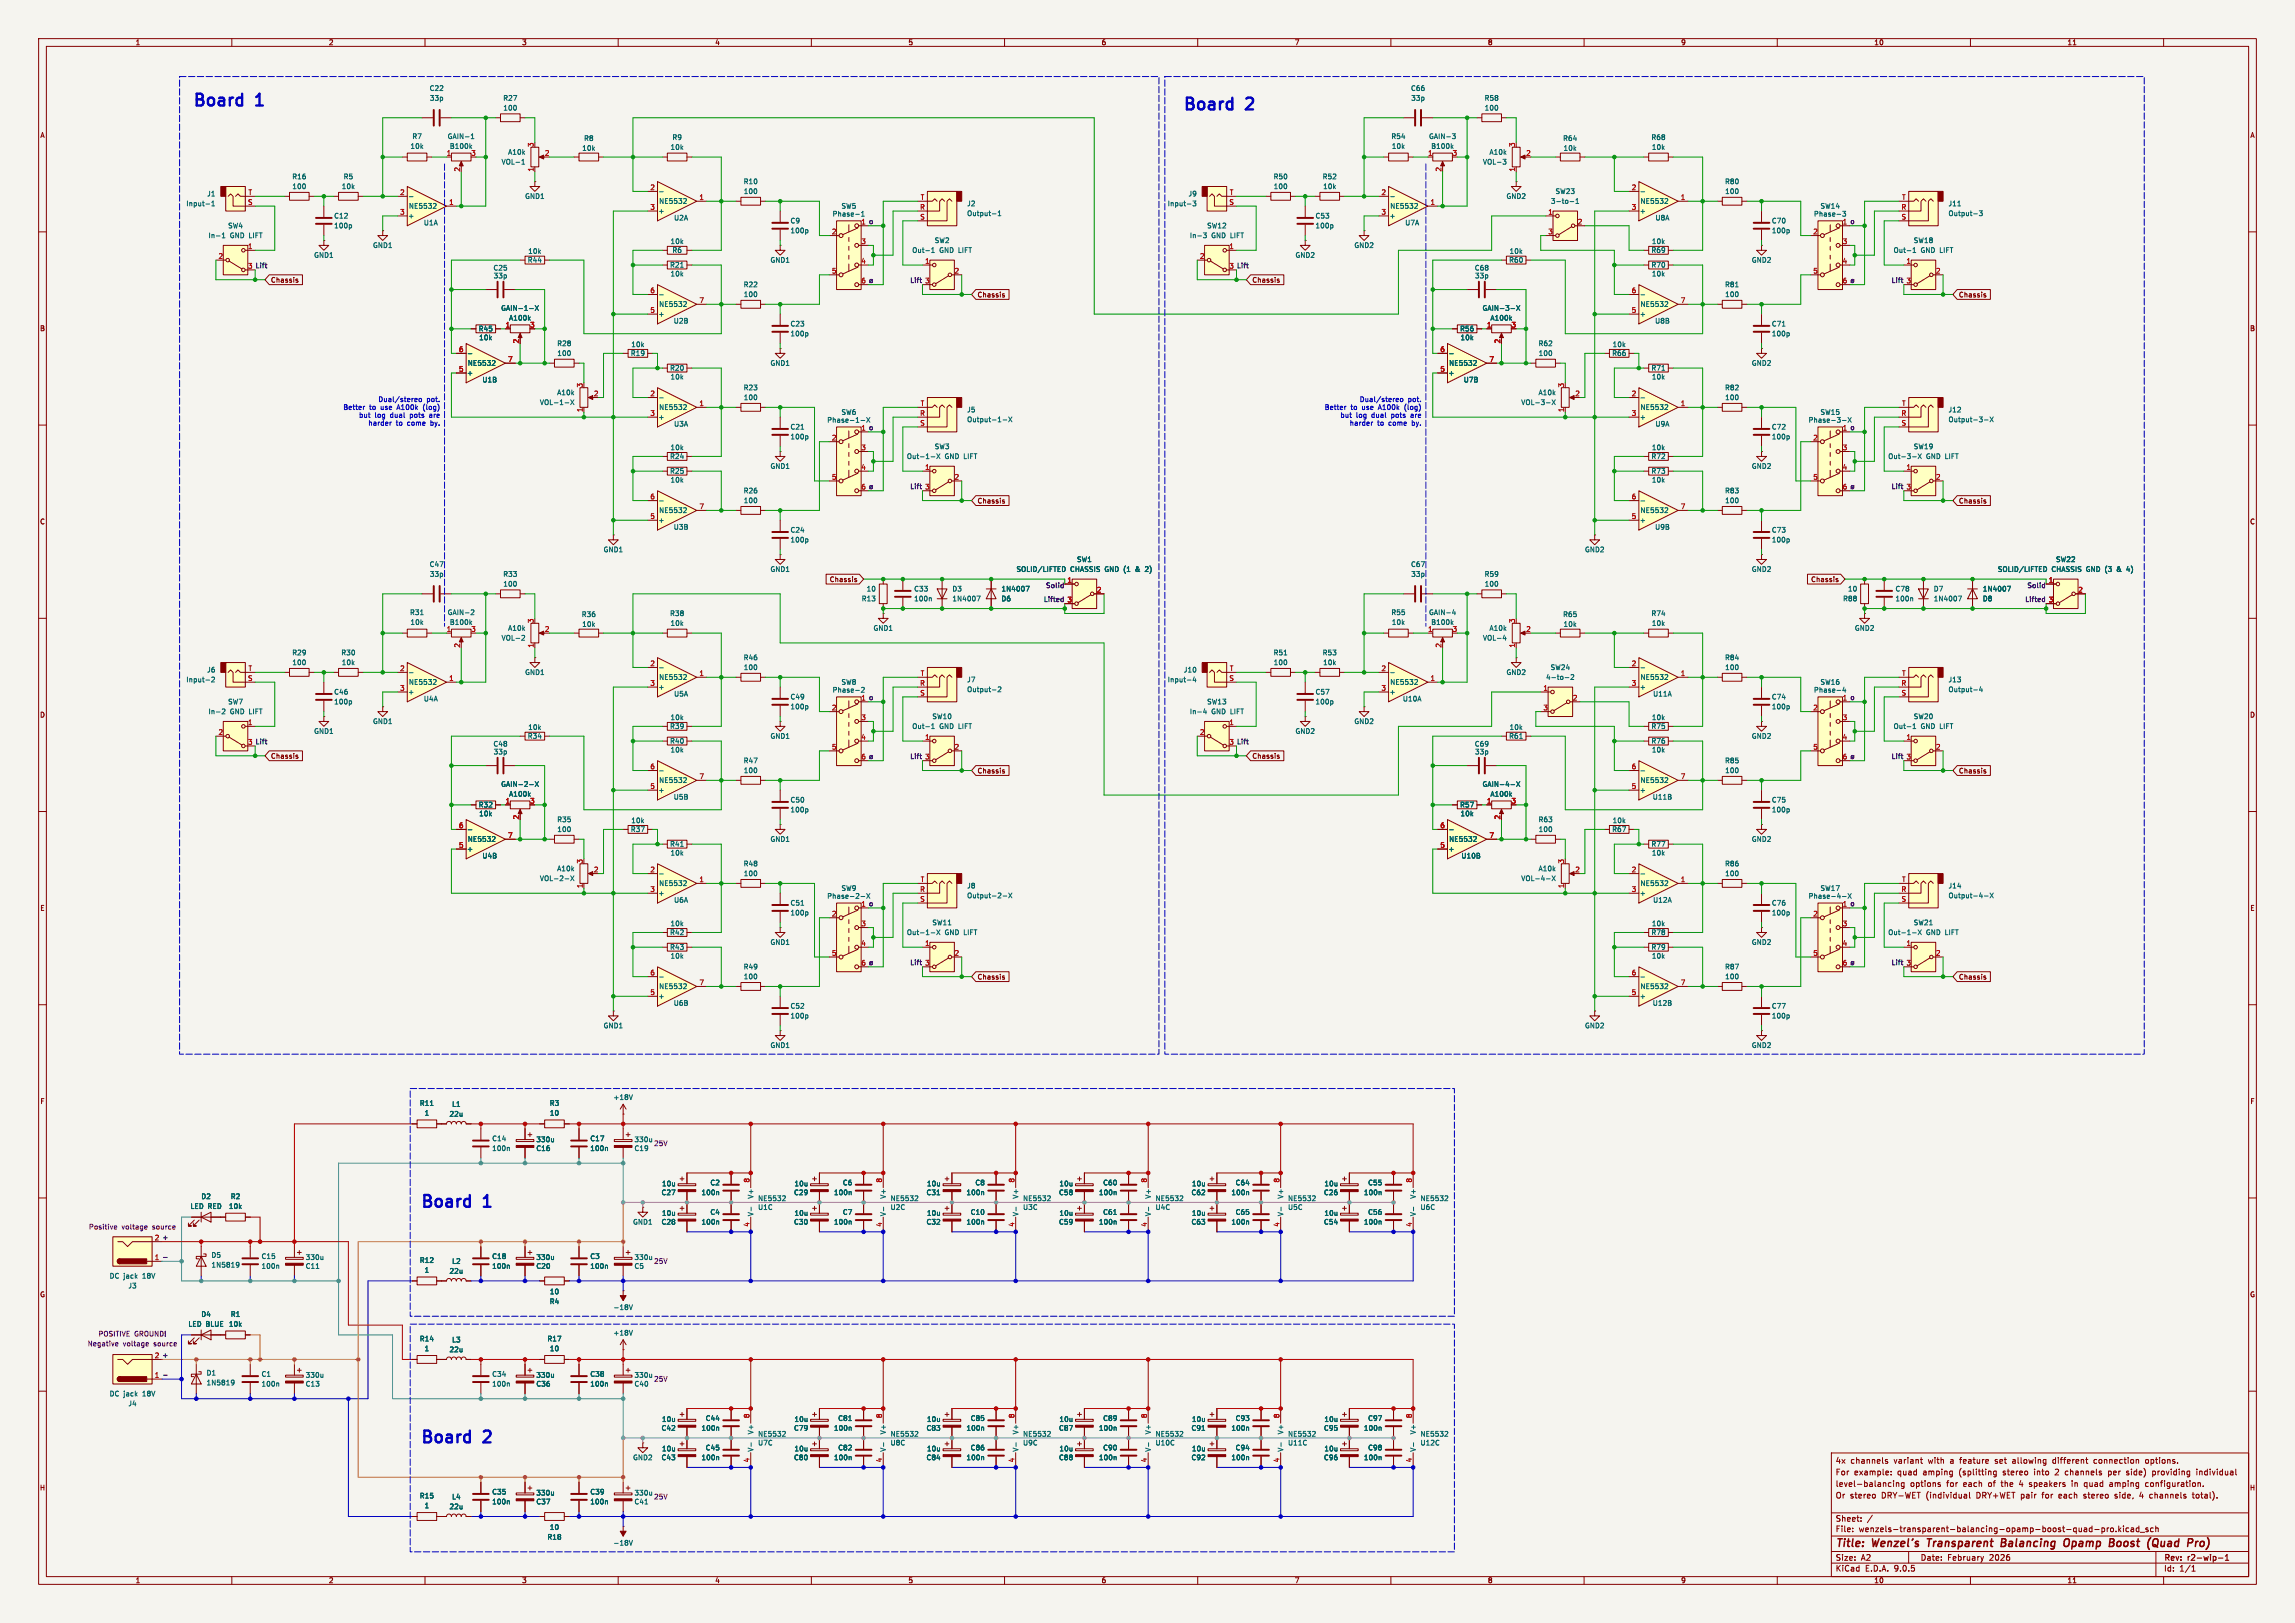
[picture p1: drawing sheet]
<svg xmlns="http://www.w3.org/2000/svg" width="594mm" height="420mm" viewBox="0 0 594 420" stroke-linecap="round" stroke-linejoin="round" font-family="sans-serif">
<defs><g id="words">
<g font-size="4.2" fill="#0000c2">
<text x="49.8" y="29">Board</text>
<text x="66.5" y="29">1</text>
<text x="306.1" y="30">Board</text>
<text x="322.8" y="30">2</text>
<text x="108.7" y="313.3">Board</text>
<text x="125.5" y="313.3">1</text>
<text x="108.7" y="374.3">Board</text>
<text x="125.5" y="374.3">2</text>
</g>
<g font-size="2.8" fill="#840000">
<text x="475" y="400.9">Title:</text>
<text x="499.7" y="400.9">Transparent</text>
<text x="519.6" y="400.9">Balancing</text>
<text x="536.7" y="400.9">Opamp</text>
<text x="549.2" y="400.9">Boost</text>
<text x="559.9" y="400.9">(Quad</text>
<text x="571.1" y="400.9">Pro)</text>
</g>
<g font-size="2.1" fill="#840000">
<text x="475" y="382">For</text>
<text x="475" y="379">4x</text>
<text x="478.9" y="379">channels</text>
<text x="479.9" y="382">example:</text>
<text x="490.2" y="379">variant</text>
<text x="491.2" y="382">quad</text>
<text x="497.9" y="382">amping</text>
<text x="499.3" y="379">with</text>
<text x="505.1" y="379">a</text>
<text x="507.3" y="382">(splitting</text>
<text x="507.7" y="379">feature</text>
<text x="516.9" y="379">set</text>
<text x="518.9" y="382">stereo</text>
<text x="521.6" y="379">allowing</text>
<text x="527.1" y="382">into</text>
<text x="532.2" y="379">different</text>
<text x="532.7" y="382">2</text>
<text x="535.4" y="382">channels</text>
<text x="543" y="379">connection</text>
<text x="546.7" y="382">per</text>
<text x="551.6" y="382">side)</text>
<text x="556.5" y="379">options.</text>
<text x="558.4" y="382">providing</text>
<text x="570" y="382">individual</text>
<text x="475" y="388">Or</text>
<text x="475" y="385">level-balancing</text>
<text x="478.8" y="388">stereo</text>
<text x="487" y="388">DRY-WET</text>
<text x="494.4" y="385">options</text>
<text x="498.7" y="388">(individual</text>
<text x="503.9" y="385">for</text>
<text x="508.3" y="385">each</text>
<text x="511.8" y="388">DRY+WET pair</text>
<text x="514.9" y="385">of</text>
<text x="518.4" y="385">the</text>
<text x="523.2" y="385">4</text>
<text x="526" y="385">speakers</text>
<text x="529.2" y="388">for</text>
<text x="533.6" y="388">each</text>
<text x="537.1" y="385">in</text>
<text x="540.2" y="388">stereo</text>
<text x="540.5" y="385">quad</text>
<text x="547.2" y="385">amping</text>
<text x="548.4" y="388">side,</text>
<text x="555" y="388">4</text>
<text x="556.7" y="385">configuration.</text>
<text x="557.7" y="388">channels</text>
<text x="569" y="388">total).</text>
<text x="475" y="394">Sheet:</text>
<text x="475" y="396.7">File:</text>
<text x="481.1" y="396.7">wenzels-transparent-balancing-opamp-boost-quad-pro.kicad_sch</text>
<text x="475" y="406.9">KiCad</text>
<text x="475" y="404.1">Size:</text>
<text x="481.7" y="404.1">A2</text>
<text x="482.7" y="406.9">E.D.A.</text>
<text x="490.3" y="406.9">9.0.5</text>
<text x="497" y="404.1">Date:</text>
<text x="504" y="404.1">February</text>
<text x="515" y="404.1">2026</text>
<text x="560" y="404.3">Rev:</text>
<text x="560" y="406.9">Id:</text>
<text x="564.1" y="406.9">1/1</text>
<text x="566.4" y="404.3">r2-wip-1</text>
</g>
<g font-size="1.8" fill="#840000">
<text x="35" y="11.9">1</text>
<text x="85" y="11.9">2</text>
<text x="135" y="11.9">3</text>
<text x="185" y="11.9">4</text>
<text x="235" y="11.9">5</text>
<text x="285" y="11.9">6</text>
<text x="335" y="11.9">7</text>
<text x="385" y="11.9">8</text>
<text x="435" y="11.9">9</text>
<text x="485" y="11.9">10</text>
<text x="535" y="11.9">11</text>
<text x="10.3" y="35.9">A</text>
<text x="582.3" y="35.9">A</text>
<text x="70" y="73.3">Chassis</text>
<text x="252.9" y="77.2">Chassis</text>
<text x="324" y="73.3">Chassis</text>
<text x="506.9" y="77.2">Chassis</text>
<text x="10.3" y="85.9">B</text>
<text x="582.3" y="85.9">B</text>
<text x="252.9" y="130.5">Chassis</text>
<text x="506.9" y="130.5">Chassis</text>
<text x="10.3" y="135.9">C</text>
<text x="582.3" y="135.9">C</text>
<text x="214.6" y="150.8">Chassis</text>
<text x="468.6" y="150.8">Chassis</text>
<text x="10.3" y="185.9">D</text>
<text x="582.3" y="185.9">D</text>
<text x="70" y="196.5">Chassis</text>
<text x="324" y="196.5">Chassis</text>
<text x="252.9" y="200.3">Chassis</text>
<text x="506.9" y="200.3">Chassis</text>
<text x="10.3" y="235.9">E</text>
<text x="582.3" y="235.9">E</text>
<text x="252.9" y="253.7">Chassis</text>
<text x="506.9" y="253.7">Chassis</text>
<text x="10.3" y="285.9">F</text>
<text x="582.3" y="285.9">F</text>
<text x="10.3" y="335.9">G</text>
<text x="582.3" y="335.9">G</text>
<text x="10.2" y="385.9">H</text>
<text x="582.2" y="385.9">H</text>
<text x="35" y="409.9">1</text>
<text x="85" y="409.9">2</text>
<text x="135" y="409.9">3</text>
<text x="185" y="409.9">4</text>
<text x="235" y="409.9">5</text>
<text x="285" y="409.9">6</text>
<text x="335" y="409.9">7</text>
<text x="385" y="409.9">8</text>
<text x="435" y="409.9">9</text>
<text x="485" y="409.9">10</text>
<text x="535" y="409.9">11</text>
</g>
<g font-size="1.8" fill="#006464">
<text x="111.1" y="23.7">C22</text>
<text x="365.1" y="23.7">C66</text>
<text x="111.1" y="26.3">33p</text>
<text x="130.1" y="26.3">R27</text>
<text x="130.2" y="28.8">100</text>
<text x="365.1" y="26.3">33p</text>
<text x="384.1" y="26.3">R58</text>
<text x="384.2" y="28.8">100</text>
<text x="106.1" y="38.7">10k</text>
<text x="106.6" y="36.2">R7</text>
<text x="115.7" y="36.2">GAIN-1</text>
<text x="116.3" y="38.7">B100k</text>
<text x="131.4" y="40.2">A10k</text>
<text x="150.6" y="39.2">10k</text>
<text x="151.1" y="36.7">R8</text>
<text x="173.4" y="39">10k</text>
<text x="173.9" y="36.4">R9</text>
<text x="360" y="36.2">R54</text>
<text x="360.1" y="38.7">10k</text>
<text x="369.7" y="36.2">GAIN-3</text>
<text x="370.3" y="38.7">B100k</text>
<text x="385.4" y="40.2">A10k</text>
<text x="404.5" y="36.7">R64</text>
<text x="404.6" y="39.2">10k</text>
<text x="427.3" y="36.4">R68</text>
<text x="427.4" y="39">10k</text>
<text x="75.5" y="46.6">R16</text>
<text x="88.8" y="46.6">R5</text>
<text x="129.7" y="42.8">VOL-1</text>
<text x="192.4" y="47.9">R10</text>
<text x="329.5" y="46.6">R50</text>
<text x="342.2" y="46.6">R52</text>
<text x="383.7" y="42.8">VOL-3</text>
<text x="446.4" y="47.9">R80</text>
<text x="48.1" y="53.6">Input-1</text>
<text x="53.5" y="51">J1</text>
<text x="75.6" y="49.1">100</text>
<text x="88.3" y="49.1">10k</text>
<text x="135.8" y="51.7">GND1</text>
<text x="170.5" y="52.9">NE5532</text>
<text x="192.4" y="50.4">100</text>
<text x="250.2" y="53.6">J2</text>
<text x="302.1" y="53.6">Input-3</text>
<text x="307.5" y="51">J9</text>
<text x="329.6" y="49.1">100</text>
<text x="342.3" y="49.1">10k</text>
<text x="389.8" y="51.7">GND2</text>
<text x="401.3" y="52.9">3-to-1</text>
<text x="402.5" y="50.4">SW23</text>
<text x="424.5" y="52.9">NE5532</text>
<text x="446.4" y="50.4">100</text>
<text x="504.2" y="53.6">J11</text>
<text x="58.9" y="59.3">SW4</text>
<text x="86.4" y="59.3">100p</text>
<text x="86.4" y="56.7">C12</text>
<text x="105.5" y="56.7">+</text>
<text x="105.7" y="54.2">NE5532</text>
<text x="109.6" y="58.5">U1A</text>
<text x="170.3" y="55.5">+</text>
<text x="174.4" y="57.3">U2A</text>
<text x="204.5" y="58">C9</text>
<text x="215.4" y="56.2">Phase-1</text>
<text x="217.7" y="54.2">SW5</text>
<text x="250.2" y="56.1">Output-1</text>
<text x="312.3" y="59.3">SW12</text>
<text x="340.4" y="59.3">100p</text>
<text x="340.4" y="56.7">C53</text>
<text x="359.5" y="56.7">+</text>
<text x="359.7" y="54.2">NE5532</text>
<text x="363.6" y="58.5">U7A</text>
<text x="424.3" y="55.5">+</text>
<text x="428.4" y="57.3">U8A</text>
<text x="458.5" y="58">C70</text>
<text x="469.4" y="56.2">Phase-3</text>
<text x="471.1" y="54.2">SW14</text>
<text x="504.2" y="56.1">Output-3</text>
<text x="53.8" y="61.8">In-1</text>
<text x="59.5" y="61.8">GND LIFT</text>
<text x="96.4" y="64.4">GND1</text>
<text x="136.6" y="65.9">10k</text>
<text x="173.4" y="63.3">10k</text>
<text x="173.9" y="65.6">R6</text>
<text x="204.5" y="60.6">100p</text>
<text x="236" y="65.6">Out-1</text>
<text x="241.8" y="63.1">SW2</text>
<text x="243.2" y="65.6">GND LIFT</text>
<text x="307.8" y="61.8">In-3</text>
<text x="313.5" y="61.8">GND LIFT</text>
<text x="350.4" y="64.4">GND2</text>
<text x="390.6" y="65.9">10k</text>
<text x="427.3" y="65.6">R69</text>
<text x="427.4" y="63.3">10k</text>
<text x="458.5" y="60.6">100p</text>
<text x="490" y="65.6">Out-1</text>
<text x="495.2" y="63.1">SW18</text>
<text x="497.2" y="65.6">GND LIFT</text>
<text x="81.2" y="66.9">GND1</text>
<text x="127.6" y="70.2">C25</text>
<text x="136.5" y="68.2">R44</text>
<text x="173.3" y="69.4">R21</text>
<text x="173.4" y="71.7">10k</text>
<text x="199.3" y="68.2">GND1</text>
<text x="335.2" y="66.9">GND2</text>
<text x="381.6" y="70.2">C68</text>
<text x="390.5" y="68.2">R60</text>
<text x="427.3" y="69.4">R70</text>
<text x="427.4" y="71.7">10k</text>
<text x="453.3" y="68.2">GND2</text>
<text x="127.7" y="72.2">33p</text>
<text x="192.4" y="74.5">R22</text>
<text x="192.4" y="77.1">100</text>
<text x="381.7" y="72.2">33p</text>
<text x="446.4" y="74.5">R81</text>
<text x="446.4" y="77.1">100</text>
<text x="129.6" y="80.6">GAIN-1-X</text>
<text x="131.6" y="83.2">A100k</text>
<text x="170.3" y="82.1">+</text>
<text x="170.5" y="79.6">NE5532</text>
<text x="174.3" y="83.9">U2B</text>
<text x="383.6" y="80.6">GAIN-3-X</text>
<text x="385.6" y="83.2">A100k</text>
<text x="424.3" y="82.1">+</text>
<text x="424.5" y="79.6">NE5532</text>
<text x="428.3" y="83.9">U8B</text>
<text x="123.8" y="86">R45</text>
<text x="123.9" y="88.2">10k</text>
<text x="144.1" y="89.8">R28</text>
<text x="204.5" y="87.2">100p</text>
<text x="204.5" y="84.7">C23</text>
<text x="377.8" y="86">R56</text>
<text x="377.9" y="88.2">10k</text>
<text x="398.1" y="89.8">R62</text>
<text x="458.5" y="87.2">100p</text>
<text x="458.5" y="84.7">C71</text>
<text x="121" y="94.8">NE5532</text>
<text x="144.1" y="92.3">100</text>
<text x="163.2" y="92.3">R19</text>
<text x="163.3" y="90">10k</text>
<text x="199.3" y="94.8">GND1</text>
<text x="375" y="94.8">NE5532</text>
<text x="398.1" y="92.3">100</text>
<text x="417.2" y="92.3">R66</text>
<text x="417.3" y="90">10k</text>
<text x="453.3" y="94.8">GND2</text>
<text x="120.8" y="97.4">+</text>
<text x="124.7" y="99.2">U1B</text>
<text x="173.3" y="96.1">R20</text>
<text x="173.4" y="98.4">10k</text>
<text x="192.4" y="101.2">R23</text>
<text x="374.8" y="97.4">+</text>
<text x="378.7" y="99.2">U7B</text>
<text x="427.3" y="96.1">R71</text>
<text x="427.4" y="98.4">10k</text>
<text x="446.4" y="101.2">R82</text>
<text x="139.6" y="105">VOL-1-X</text>
<text x="144.1" y="102.5">A10k</text>
<text x="170.5" y="106.3">NE5532</text>
<text x="192.4" y="103.7">100</text>
<text x="217.7" y="107.5">SW6</text>
<text x="250.2" y="106.9">J5</text>
<text x="393.6" y="105">VOL-3-X</text>
<text x="398.1" y="102.5">A10k</text>
<text x="424.5" y="106.3">NE5532</text>
<text x="446.4" y="103.7">100</text>
<text x="471.1" y="107.5">SW15</text>
<text x="504.2" y="106.9">J12</text>
<text x="170.3" y="108.8">+</text>
<text x="174.4" y="110.6">U3A</text>
<text x="204.5" y="113.9">100p</text>
<text x="204.5" y="111.4">C21</text>
<text x="214" y="109.6">Phase-1-X</text>
<text x="250.2" y="109.4">Output-1-X</text>
<text x="424.3" y="108.8">+</text>
<text x="428.4" y="110.6">U9A</text>
<text x="458.5" y="113.9">100p</text>
<text x="458.5" y="111.4">C72</text>
<text x="468" y="109.6">Phase-3-X</text>
<text x="504.2" y="109.4">Output-3-X</text>
<text x="173.3" y="119">R24</text>
<text x="173.4" y="116.7">10k</text>
<text x="234.6" y="119">Out-1-X</text>
<text x="241.8" y="116.4">SW3</text>
<text x="244.5" y="119">GND LIFT</text>
<text x="427.3" y="119">R72</text>
<text x="427.4" y="116.7">10k</text>
<text x="488.6" y="119">Out-3-X</text>
<text x="495.2" y="116.4">SW19</text>
<text x="498.5" y="119">GND LIFT</text>
<text x="173.3" y="122.8">R25</text>
<text x="173.4" y="125.1">10k</text>
<text x="199.3" y="121.5">GND1</text>
<text x="427.3" y="122.8">R73</text>
<text x="427.4" y="125.1">10k</text>
<text x="453.3" y="121.5">GND2</text>
<text x="192.4" y="127.9">R26</text>
<text x="192.4" y="130.4">100</text>
<text x="446.4" y="127.9">R83</text>
<text x="446.4" y="130.4">100</text>
<text x="170.3" y="135.5">+</text>
<text x="170.5" y="132.9">NE5532</text>
<text x="174.3" y="137.3">U3B</text>
<text x="424.3" y="135.5">+</text>
<text x="424.5" y="132.9">NE5532</text>
<text x="428.3" y="137.3">U9B</text>
<text x="156.1" y="143.1">GND1</text>
<text x="204.5" y="140.6">100p</text>
<text x="204.5" y="138">C24</text>
<text x="410.1" y="143.1">GND2</text>
<text x="458.5" y="140.6">100p</text>
<text x="458.5" y="138">C73</text>
<text x="111.1" y="146.9">C47</text>
<text x="111.1" y="149.5">33p</text>
<text x="130.1" y="149.5">R33</text>
<text x="199.3" y="148.2">GND1</text>
<text x="263" y="148.2">SOLID/LIFTED</text>
<text x="277" y="148.2">CHASSIS</text>
<text x="278.6" y="145.6">SW1</text>
<text x="286.1" y="148.2">GND (1</text>
<text x="294.4" y="148.2">&amp;</text>
<text x="297.1" y="148.2">2)</text>
<text x="365.1" y="146.9">C67</text>
<text x="365.1" y="149.5">33p</text>
<text x="384.1" y="149.5">R59</text>
<text x="453.3" y="148.2">GND2</text>
<text x="517" y="148.2">SOLID/LIFTED</text>
<text x="531" y="148.2">CHASSIS</text>
<text x="532" y="145.6">SW22</text>
<text x="540.1" y="148.2">GND (3</text>
<text x="548.4" y="148.2">&amp;</text>
<text x="551.1" y="148.2">4)</text>
<text x="130.2" y="152">100</text>
<text x="222.9" y="155.8">R13</text>
<text x="224.2" y="153.3">10</text>
<text x="236.5" y="155.8">100n</text>
<text x="236.5" y="153.3">C33</text>
<text x="246.4" y="153.3">D3</text>
<text x="246.4" y="155.8">1N4007</text>
<text x="259.1" y="155.8">D6</text>
<text x="259.1" y="153.3">1N4007</text>
<text x="384.2" y="152">100</text>
<text x="476.9" y="155.8">R88</text>
<text x="478.2" y="153.3">10</text>
<text x="490.5" y="155.8">100n</text>
<text x="490.5" y="153.3">C78</text>
<text x="500.4" y="153.3">D7</text>
<text x="500.4" y="155.8">1N4007</text>
<text x="513.1" y="155.8">D8</text>
<text x="513.1" y="153.3">1N4007</text>
<text x="106" y="159.4">R31</text>
<text x="106.1" y="161.9">10k</text>
<text x="115.7" y="159.4">GAIN-2</text>
<text x="116.3" y="161.9">B100k</text>
<text x="150.5" y="159.9">R36</text>
<text x="173.3" y="159.6">R38</text>
<text x="360" y="159.4">R55</text>
<text x="360.1" y="161.9">10k</text>
<text x="369.7" y="159.4">GAIN-4</text>
<text x="370.3" y="161.9">B100k</text>
<text x="404.5" y="159.9">R65</text>
<text x="427.3" y="159.6">R74</text>
<text x="129.7" y="166">VOL-2</text>
<text x="131.4" y="163.4">A10k</text>
<text x="150.6" y="162.4">10k</text>
<text x="173.4" y="162.2">10k</text>
<text x="226" y="163.4">GND1</text>
<text x="383.7" y="166">VOL-4</text>
<text x="385.4" y="163.4">A10k</text>
<text x="404.6" y="162.4">10k</text>
<text x="427.4" y="162.2">10k</text>
<text x="480" y="163.4">GND2</text>
<text x="75.5" y="169.8">R29</text>
<text x="75.6" y="172.3">100</text>
<text x="88.2" y="169.8">R30</text>
<text x="88.3" y="172.3">10k</text>
<text x="192.4" y="171">R46</text>
<text x="192.4" y="173.6">100</text>
<text x="329.5" y="169.8">R51</text>
<text x="329.6" y="172.3">100</text>
<text x="342.2" y="169.8">R53</text>
<text x="342.3" y="172.3">10k</text>
<text x="401.2" y="173.6">SW24</text>
<text x="446.4" y="171">R84</text>
<text x="446.4" y="173.6">100</text>
<text x="48.1" y="176.8">Input-2</text>
<text x="53.5" y="174.2">J6</text>
<text x="86.4" y="179.9">C46</text>
<text x="105.5" y="179.9">+</text>
<text x="105.7" y="177.4">NE5532</text>
<text x="135.8" y="174.9">GND1</text>
<text x="170.3" y="178.7">+</text>
<text x="170.5" y="176.1">NE5532</text>
<text x="215.4" y="179.4">Phase-2</text>
<text x="217.7" y="177.4">SW8</text>
<text x="250.2" y="176.8">J7</text>
<text x="250.2" y="179.3">Output-2</text>
<text x="302.1" y="176.8">Input-4</text>
<text x="306.3" y="174.2">J10</text>
<text x="340.4" y="179.9">C57</text>
<text x="359.5" y="179.9">+</text>
<text x="359.7" y="177.4">NE5532</text>
<text x="389.8" y="174.9">GND2</text>
<text x="400" y="176.1">4-to-2</text>
<text x="424.3" y="178.7">+</text>
<text x="424.5" y="176.1">NE5532</text>
<text x="469.4" y="179.4">Phase-4</text>
<text x="471.1" y="177.4">SW16</text>
<text x="504.2" y="176.8">J13</text>
<text x="504.2" y="179.3">Output-4</text>
<text x="53.8" y="185">In-2</text>
<text x="58.9" y="182.5">SW7</text>
<text x="59.5" y="185">GND LIFT</text>
<text x="86.4" y="182.5">100p</text>
<text x="109.6" y="181.7">U4A</text>
<text x="174.4" y="180.4">U5A</text>
<text x="204.5" y="183.7">100p</text>
<text x="204.5" y="181.2">C49</text>
<text x="307.8" y="185">In-4</text>
<text x="312.3" y="182.5">SW13</text>
<text x="313.5" y="185">GND LIFT</text>
<text x="340.4" y="182.5">100p</text>
<text x="363" y="181.7">U10A</text>
<text x="427.8" y="180.4">U11A</text>
<text x="458.5" y="183.7">100p</text>
<text x="458.5" y="181.2">C74</text>
<text x="81.2" y="190.1">GND1</text>
<text x="96.4" y="187.6">GND1</text>
<text x="136.5" y="191.4">R34</text>
<text x="136.6" y="189.1">10k</text>
<text x="173.3" y="188.8">R39</text>
<text x="173.4" y="186.5">10k</text>
<text x="199.3" y="191.4">GND1</text>
<text x="236" y="188.8">Out-1</text>
<text x="241.2" y="186.3">SW10</text>
<text x="243.2" y="188.8">GND LIFT</text>
<text x="335.2" y="190.1">GND2</text>
<text x="350.4" y="187.6">GND2</text>
<text x="390.5" y="191.4">R61</text>
<text x="390.6" y="189.1">10k</text>
<text x="427.3" y="188.8">R75</text>
<text x="427.4" y="186.5">10k</text>
<text x="453.3" y="191.4">GND2</text>
<text x="490" y="188.8">Out-1</text>
<text x="495.2" y="186.3">SW20</text>
<text x="497.2" y="188.8">GND LIFT</text>
<text x="127.6" y="193.4">C48</text>
<text x="127.7" y="195.4">33p</text>
<text x="173.3" y="192.6">R40</text>
<text x="173.4" y="194.9">10k</text>
<text x="192.4" y="197.7">R47</text>
<text x="381.6" y="193.4">C69</text>
<text x="381.7" y="195.4">33p</text>
<text x="427.3" y="192.6">R76</text>
<text x="427.4" y="194.9">10k</text>
<text x="446.4" y="197.7">R85</text>
<text x="129.6" y="203.8">GAIN-2-X</text>
<text x="170.5" y="202.8">NE5532</text>
<text x="192.4" y="200.3">100</text>
<text x="383.6" y="203.8">GAIN-4-X</text>
<text x="424.5" y="202.8">NE5532</text>
<text x="446.4" y="200.3">100</text>
<text x="123.8" y="209.1">R32</text>
<text x="131.6" y="206.3">A100k</text>
<text x="170.3" y="205.3">+</text>
<text x="174.3" y="207.1">U5B</text>
<text x="204.5" y="207.9">C50</text>
<text x="377.8" y="209.1">R57</text>
<text x="385.6" y="206.3">A100k</text>
<text x="424.3" y="205.3">+</text>
<text x="427.7" y="207.1">U11B</text>
<text x="458.5" y="207.9">C75</text>
<text x="123.9" y="211.4">10k</text>
<text x="144.1" y="213">R35</text>
<text x="144.1" y="215.5">100</text>
<text x="163.2" y="215.5">R37</text>
<text x="163.3" y="213.2">10k</text>
<text x="204.5" y="210.4">100p</text>
<text x="377.9" y="211.4">10k</text>
<text x="398.1" y="213">R63</text>
<text x="398.1" y="215.5">100</text>
<text x="417.2" y="215.5">R67</text>
<text x="417.3" y="213.2">10k</text>
<text x="458.5" y="210.4">100p</text>
<text x="120.8" y="220.6">+</text>
<text x="121" y="218">NE5532</text>
<text x="173.3" y="219.3">R41</text>
<text x="173.4" y="221.6">10k</text>
<text x="199.3" y="218">GND1</text>
<text x="374.8" y="220.6">+</text>
<text x="375" y="218">NE5532</text>
<text x="427.3" y="219.3">R77</text>
<text x="427.4" y="221.6">10k</text>
<text x="453.3" y="218">GND2</text>
<text x="124.7" y="222.4">U4B</text>
<text x="144.1" y="225.7">A10k</text>
<text x="192.4" y="224.4">R48</text>
<text x="192.4" y="226.9">100</text>
<text x="378.1" y="222.4">U10B</text>
<text x="398.1" y="225.7">A10k</text>
<text x="446.4" y="224.4">R86</text>
<text x="446.4" y="226.9">100</text>
<text x="139.6" y="228.2">VOL-2-X</text>
<text x="170.3" y="232">+</text>
<text x="170.5" y="229.5">NE5532</text>
<text x="174.4" y="233.8">U6A</text>
<text x="214" y="232.8">Phase-2-X</text>
<text x="217.7" y="230.7">SW9</text>
<text x="250.2" y="230.1">J8</text>
<text x="250.2" y="232.6">Output-2-X</text>
<text x="393.6" y="228.2">VOL-4-X</text>
<text x="424.3" y="232">+</text>
<text x="424.5" y="229.5">NE5532</text>
<text x="427.8" y="233.8">U12A</text>
<text x="468" y="232.8">Phase-4-X</text>
<text x="471.1" y="230.7">SW17</text>
<text x="504.2" y="232.6">Output-4-X</text>
<text x="504.2" y="230.1">J14</text>
<text x="173.4" y="239.9">10k</text>
<text x="204.5" y="237.1">100p</text>
<text x="204.5" y="234.5">C51</text>
<text x="241.2" y="239.6">SW11</text>
<text x="427.4" y="239.9">10k</text>
<text x="458.5" y="237.1">100p</text>
<text x="458.5" y="234.5">C76</text>
<text x="495.2" y="239.6">SW21</text>
<text x="173.3" y="242.2">R42</text>
<text x="173.3" y="246">R43</text>
<text x="199.3" y="244.7">GND1</text>
<text x="234.6" y="242.2">Out-1-X</text>
<text x="244.5" y="242.2">GND LIFT</text>
<text x="427.3" y="242.2">R78</text>
<text x="427.3" y="246">R79</text>
<text x="453.3" y="244.7">GND2</text>
<text x="488.6" y="242.2">Out-1-X</text>
<text x="498.5" y="242.2">GND LIFT</text>
<text x="173.4" y="248.3">10k</text>
<text x="192.4" y="251.1">R49</text>
<text x="427.4" y="248.3">10k</text>
<text x="446.4" y="251.1">R87</text>
<text x="170.5" y="256.1">NE5532</text>
<text x="192.4" y="253.6">100</text>
<text x="424.5" y="256.1">NE5532</text>
<text x="446.4" y="253.6">100</text>
<text x="170.3" y="258.7">+</text>
<text x="174.3" y="260.5">U6B</text>
<text x="204.5" y="263.8">100p</text>
<text x="204.5" y="261.2">C52</text>
<text x="424.3" y="258.7">+</text>
<text x="427.7" y="260.5">U12B</text>
<text x="458.5" y="263.8">100p</text>
<text x="458.5" y="261.2">C77</text>
<text x="156.1" y="266.3">GND1</text>
<text x="410.1" y="266.3">GND2</text>
<text x="199.3" y="271.4">GND1</text>
<text x="453.3" y="271.4">GND2</text>
<text x="108.5" y="286.4">R11</text>
<text x="116.9" y="286.6">L1</text>
<text x="142.2" y="286.4">R3</text>
<text x="158.6" y="284.8">+18V</text>
<text x="109.8" y="288.9">1</text>
<text x="116.2" y="289.2">22u</text>
<text x="142.2" y="288.9">10</text>
<text x="127.3" y="298">100n</text>
<text x="127.3" y="295.5">C14</text>
<text x="138.7" y="295.8">330u</text>
<text x="138.7" y="298">C16</text>
<text x="152.7" y="298">100n</text>
<text x="152.7" y="295.5">C17</text>
<text x="164.1" y="295.8">330u</text>
<text x="164.1" y="298">C19</text>
<text x="52" y="310.5">D2</text>
<text x="59.6" y="310.5">R2</text>
<text x="171.1" y="309.5">C27</text>
<text x="171.2" y="307.2">10u</text>
<text x="181.4" y="309.5">100n</text>
<text x="183.7" y="306.9">C2</text>
<text x="195.2" y="310.3" transform="rotate(-90 195.2 310.3)">V+</text>
<text x="196.1" y="311">NE5532</text>
<text x="205.4" y="309.5">C29</text>
<text x="205.5" y="307.2">10u</text>
<text x="215.7" y="309.5">100n</text>
<text x="218" y="306.9">C6</text>
<text x="229.5" y="310.3" transform="rotate(-90 229.5 310.3)">V+</text>
<text x="230.4" y="311">NE5532</text>
<text x="239.7" y="309.5">C31</text>
<text x="239.8" y="307.2">10u</text>
<text x="250" y="309.5">100n</text>
<text x="252.3" y="306.9">C8</text>
<text x="263.8" y="310.3" transform="rotate(-90 263.8 310.3)">V+</text>
<text x="264.7" y="311">NE5532</text>
<text x="274" y="309.5">C58</text>
<text x="274.1" y="307.2">10u</text>
<text x="284.3" y="309.5">100n</text>
<text x="285.4" y="306.9">C60</text>
<text x="298" y="310.3" transform="rotate(-90 298 310.3)">V+</text>
<text x="299" y="311">NE5532</text>
<text x="308.3" y="309.5">C62</text>
<text x="308.4" y="307.2">10u</text>
<text x="318.6" y="309.5">100n</text>
<text x="319.7" y="306.9">C64</text>
<text x="332.3" y="310.3" transform="rotate(-90 332.3 310.3)">V+</text>
<text x="333.3" y="311">NE5532</text>
<text x="342.6" y="309.5">C26</text>
<text x="342.7" y="307.2">10u</text>
<text x="352.9" y="309.5">100n</text>
<text x="354" y="306.9">C55</text>
<text x="366.6" y="310.3" transform="rotate(-90 366.6 310.3)">V+</text>
<text x="367.5" y="311">NE5532</text>
<text x="49.2" y="313">LED RED</text>
<text x="59.1" y="313">10k</text>
<text x="163.7" y="317.1">GND1</text>
<text x="171.1" y="317.1">C28</text>
<text x="171.2" y="314.8">10u</text>
<text x="181.4" y="317.1">100n</text>
<text x="183.7" y="314.6">C4</text>
<text x="195.2" y="314.8" transform="rotate(-90 195.2 314.8)">V-</text>
<text x="196.1" y="313.3">U1C</text>
<text x="205.4" y="317.1">C30</text>
<text x="205.5" y="314.8">10u</text>
<text x="215.7" y="317.1">100n</text>
<text x="218" y="314.6">C7</text>
<text x="229.5" y="314.8" transform="rotate(-90 229.5 314.8)">V-</text>
<text x="230.4" y="313.3">U2C</text>
<text x="239.7" y="317.1">C32</text>
<text x="239.8" y="314.8">10u</text>
<text x="250" y="317.1">100n</text>
<text x="251.1" y="314.6">C10</text>
<text x="263.8" y="314.8" transform="rotate(-90 263.8 314.8)">V-</text>
<text x="264.7" y="313.3">U3C</text>
<text x="274" y="317.1">C59</text>
<text x="274.1" y="314.8">10u</text>
<text x="284.3" y="317.1">100n</text>
<text x="285.4" y="314.6">C61</text>
<text x="298" y="314.8" transform="rotate(-90 298 314.8)">V-</text>
<text x="299" y="313.3">U4C</text>
<text x="308.3" y="317.1">C63</text>
<text x="308.4" y="314.8">10u</text>
<text x="318.6" y="317.1">100n</text>
<text x="319.7" y="314.6">C65</text>
<text x="332.3" y="314.8" transform="rotate(-90 332.3 314.8)">V-</text>
<text x="333.3" y="313.3">U5C</text>
<text x="342.6" y="317.1">C54</text>
<text x="342.7" y="314.8">10u</text>
<text x="352.9" y="317.1">100n</text>
<text x="354" y="314.6">C56</text>
<text x="366.6" y="314.8" transform="rotate(-90 366.6 314.8)">V-</text>
<text x="367.5" y="313.3">U6C</text>
<text x="54.6" y="325.7">D5</text>
<text x="54.6" y="328.2">1N5819</text>
<text x="67.6" y="328.5">100n</text>
<text x="67.6" y="326">C15</text>
<text x="79" y="326.2">330u</text>
<text x="79" y="328.5">C11</text>
<text x="108.5" y="327">R12</text>
<text x="109.8" y="329.5">1</text>
<text x="116.2" y="329.8">22u</text>
<text x="116.9" y="327.3">L2</text>
<text x="127.3" y="328.5">100n</text>
<text x="127.3" y="326">C18</text>
<text x="138.7" y="326.2">330u</text>
<text x="138.7" y="328.5">C20</text>
<text x="152.7" y="326">C3</text>
<text x="152.7" y="328.5">100n</text>
<text x="164.1" y="328.5">C5</text>
<text x="164.1" y="326.2">330u</text>
<text x="28.3" y="331.1">DC jack</text>
<text x="33.1" y="333.6">J3</text>
<text x="37" y="331.1">18V</text>
<text x="142.2" y="335.1">10</text>
<text x="52" y="341">D4</text>
<text x="59.6" y="341">R1</text>
<text x="142.2" y="337.7">R4</text>
<text x="158.6" y="339.2">-18V</text>
<text x="48.6" y="343.5">LED BLUE</text>
<text x="59.1" y="343.5">10k</text>
<text x="108.5" y="347.3">R14</text>
<text x="116.9" y="347.6">L3</text>
<text x="141.6" y="347.3">R17</text>
<text x="158.6" y="345.8">+18V</text>
<text x="109.8" y="349.9">1</text>
<text x="116.2" y="350.1">22u</text>
<text x="142.2" y="349.9">10</text>
<text x="53.3" y="356.1">D1</text>
<text x="53.3" y="358.7">1N5819</text>
<text x="67.6" y="356.5">C1</text>
<text x="67.6" y="359">100n</text>
<text x="79" y="356.7">330u</text>
<text x="79" y="359">C13</text>
<text x="127.3" y="359">100n</text>
<text x="127.3" y="356.5">C34</text>
<text x="138.7" y="356.7">330u</text>
<text x="138.7" y="359">C36</text>
<text x="152.7" y="359">100n</text>
<text x="152.7" y="356.5">C38</text>
<text x="164.1" y="356.7">330u</text>
<text x="164.1" y="359">C40</text>
<text x="28.3" y="361.5">DC jack</text>
<text x="33.1" y="364.1">J4</text>
<text x="37" y="361.5">18V</text>
<text x="171.1" y="370.4">C42</text>
<text x="171.2" y="368.1">10u</text>
<text x="181.4" y="370.4">100n</text>
<text x="182.5" y="367.9">C44</text>
<text x="195.2" y="371.3" transform="rotate(-90 195.2 371.3)">V+</text>
<text x="196.1" y="372">NE5532</text>
<text x="205.4" y="370.4">C79</text>
<text x="205.5" y="368.1">10u</text>
<text x="215.7" y="370.4">100n</text>
<text x="216.8" y="367.9">C81</text>
<text x="229.5" y="371.3" transform="rotate(-90 229.5 371.3)">V+</text>
<text x="230.4" y="372">NE5532</text>
<text x="239.7" y="370.4">C83</text>
<text x="239.8" y="368.1">10u</text>
<text x="250" y="370.4">100n</text>
<text x="251.1" y="367.9">C85</text>
<text x="263.8" y="371.3" transform="rotate(-90 263.8 371.3)">V+</text>
<text x="264.7" y="372">NE5532</text>
<text x="274" y="370.4">C87</text>
<text x="274.1" y="368.1">10u</text>
<text x="284.3" y="370.4">100n</text>
<text x="285.4" y="367.9">C89</text>
<text x="298" y="371.3" transform="rotate(-90 298 371.3)">V+</text>
<text x="299" y="372">NE5532</text>
<text x="308.3" y="370.4">C91</text>
<text x="308.4" y="368.1">10u</text>
<text x="318.6" y="370.4">100n</text>
<text x="319.7" y="367.9">C93</text>
<text x="332.3" y="371.3" transform="rotate(-90 332.3 371.3)">V+</text>
<text x="333.3" y="372">NE5532</text>
<text x="342.6" y="370.4">C95</text>
<text x="342.7" y="368.1">10u</text>
<text x="352.9" y="370.4">100n</text>
<text x="354" y="367.9">C97</text>
<text x="366.6" y="371.3" transform="rotate(-90 366.6 371.3)">V+</text>
<text x="367.5" y="372">NE5532</text>
<text x="171.2" y="375.8">10u</text>
<text x="182.5" y="375.5">C45</text>
<text x="195.2" y="375.8" transform="rotate(-90 195.2 375.8)">V-</text>
<text x="196.1" y="374.2">U7C</text>
<text x="205.5" y="375.8">10u</text>
<text x="216.8" y="375.5">C82</text>
<text x="229.5" y="375.8" transform="rotate(-90 229.5 375.8)">V-</text>
<text x="230.4" y="374.2">U8C</text>
<text x="239.8" y="375.8">10u</text>
<text x="251.1" y="375.5">C86</text>
<text x="263.8" y="375.8" transform="rotate(-90 263.8 375.8)">V-</text>
<text x="264.7" y="374.2">U9C</text>
<text x="274.1" y="375.8">10u</text>
<text x="285.4" y="375.5">C90</text>
<text x="298" y="375.8" transform="rotate(-90 298 375.8)">V-</text>
<text x="299" y="374.2">U10C</text>
<text x="308.4" y="375.8">10u</text>
<text x="319.7" y="375.5">C94</text>
<text x="332.3" y="375.8" transform="rotate(-90 332.3 375.8)">V-</text>
<text x="333.3" y="374.2">U11C</text>
<text x="342.7" y="375.8">10u</text>
<text x="354" y="375.5">C98</text>
<text x="366.6" y="375.8" transform="rotate(-90 366.6 375.8)">V-</text>
<text x="367.5" y="374.2">U12C</text>
<text x="163.7" y="378.1">GND2</text>
<text x="171.1" y="378.1">C43</text>
<text x="181.4" y="378.1">100n</text>
<text x="205.4" y="378.1">C80</text>
<text x="215.7" y="378.1">100n</text>
<text x="239.7" y="378.1">C84</text>
<text x="250" y="378.1">100n</text>
<text x="274" y="378.1">C88</text>
<text x="284.3" y="378.1">100n</text>
<text x="308.3" y="378.1">C92</text>
<text x="318.6" y="378.1">100n</text>
<text x="342.6" y="378.1">C96</text>
<text x="352.9" y="378.1">100n</text>
<text x="108.5" y="388">R15</text>
<text x="116.9" y="388.2">L4</text>
<text x="127.3" y="389.5">100n</text>
<text x="127.3" y="386.9">C35</text>
<text x="138.7" y="387.2">330u</text>
<text x="138.7" y="389.5">C37</text>
<text x="152.7" y="389.5">100n</text>
<text x="152.7" y="386.9">C39</text>
<text x="164.1" y="387.2">330u</text>
<text x="164.1" y="389.5">C41</text>
<text x="109.8" y="390.5">1</text>
<text x="116.2" y="390.8">22u</text>
<text x="141.6" y="398.6">R18</text>
<text x="142.2" y="396.1">10</text>
<text x="158.6" y="400.2">-18V</text>
</g>
<g font-size="1.8" fill="#a90000">
<text x="115.5" y="40.4">1</text>
<text x="121.8" y="40.4">3</text>
<text x="138.2" y="38.2" transform="rotate(-90 138.2 38.2)">3</text>
<text x="140.9" y="40.4">2</text>
<text x="369.5" y="40.4">1</text>
<text x="375.8" y="40.4">3</text>
<text x="392.2" y="38.2" transform="rotate(-90 392.2 38.2)">3</text>
<text x="394.9" y="40.4">2</text>
<text x="119.1" y="44.5" transform="rotate(-90 119.1 44.5)">2</text>
<text x="138.2" y="44.5" transform="rotate(-90 138.2 44.5)">1</text>
<text x="373.1" y="44.5" transform="rotate(-90 373.1 44.5)">2</text>
<text x="392.2" y="44.5" transform="rotate(-90 392.2 44.5)">1</text>
<text x="64.1" y="53.1">S</text>
<text x="64.2" y="50.5">T</text>
<text x="103.4" y="50.5">2</text>
<text x="116.1" y="53.1">1</text>
<text x="168.2" y="49.3">2</text>
<text x="180.9" y="51.8">1</text>
<text x="238.2" y="51.8">T</text>
<text x="318.1" y="53.1">S</text>
<text x="318.2" y="50.5">T</text>
<text x="357.4" y="50.5">2</text>
<text x="370.1" y="53.1">1</text>
<text x="422.2" y="49.3">2</text>
<text x="434.9" y="51.8">1</text>
<text x="492.2" y="51.8">T</text>
<text x="103.4" y="55.6">3</text>
<text x="168.2" y="54.4">3</text>
<text x="238" y="54.4">R</text>
<text x="238.1" y="56.9">S</text>
<text x="357.4" y="55.6">3</text>
<text x="400.6" y="55.6">1</text>
<text x="408.2" y="58.2">2</text>
<text x="422.2" y="54.4">3</text>
<text x="492" y="54.4">R</text>
<text x="492.1" y="56.9">S</text>
<text x="64.1" y="64.5">1</text>
<text x="215.2" y="60.7">2</text>
<text x="222.8" y="63.2">3</text>
<text x="318.1" y="64.5">1</text>
<text x="400.6" y="60.7">3</text>
<text x="469.2" y="60.7">2</text>
<text x="476.8" y="63.2">3</text>
<text x="56.4" y="67.1">2</text>
<text x="215.2" y="70.9">5</text>
<text x="222.8" y="68.3">4</text>
<text x="239.3" y="68.3">1</text>
<text x="246.9" y="70.9">2</text>
<text x="310.4" y="67.1">2</text>
<text x="469.2" y="70.9">5</text>
<text x="476.8" y="68.3">4</text>
<text x="493.3" y="68.3">1</text>
<text x="500.9" y="70.9">2</text>
<text x="168.2" y="75.9">6</text>
<text x="239.3" y="73.4">3</text>
<text x="422.2" y="75.9">6</text>
<text x="493.3" y="73.4">3</text>
<text x="168.2" y="81">5</text>
<text x="180.9" y="78.5">7</text>
<text x="422.2" y="81">5</text>
<text x="434.9" y="78.5">7</text>
<text x="130.7" y="84.8">1</text>
<text x="134.4" y="89" transform="rotate(-90 134.4 89)">2</text>
<text x="137.1" y="84.8">3</text>
<text x="384.7" y="84.8">1</text>
<text x="388.4" y="89" transform="rotate(-90 388.4 89)">2</text>
<text x="391.1" y="84.8">3</text>
<text x="118.7" y="91.2">6</text>
<text x="131.4" y="93.7">7</text>
<text x="372.7" y="91.2">6</text>
<text x="385.4" y="93.7">7</text>
<text x="118.7" y="96.3">5</text>
<text x="150.9" y="100.4" transform="rotate(-90 150.9 100.4)">3</text>
<text x="372.7" y="96.3">5</text>
<text x="404.9" y="100.4" transform="rotate(-90 404.9 100.4)">3</text>
<text x="150.9" y="106.8" transform="rotate(-90 150.9 106.8)">1</text>
<text x="153.6" y="102.6">2</text>
<text x="168.2" y="107.7">3</text>
<text x="168.2" y="102.6">2</text>
<text x="180.9" y="105.2">1</text>
<text x="238" y="107.7">R</text>
<text x="238.2" y="105.2">T</text>
<text x="404.9" y="106.8" transform="rotate(-90 404.9 106.8)">1</text>
<text x="407.6" y="102.6">2</text>
<text x="422.2" y="107.7">3</text>
<text x="422.2" y="102.6">2</text>
<text x="434.9" y="105.2">1</text>
<text x="492" y="107.7">R</text>
<text x="492.2" y="105.2">T</text>
<text x="238.1" y="110.2">S</text>
<text x="492.1" y="110.2">S</text>
<text x="215.2" y="114">2</text>
<text x="222.8" y="116.6">3</text>
<text x="469.2" y="114">2</text>
<text x="476.8" y="116.6">3</text>
<text x="215.2" y="124.2">5</text>
<text x="222.8" y="121.7">4</text>
<text x="239.3" y="121.7">1</text>
<text x="246.9" y="124.2">2</text>
<text x="469.2" y="124.2">5</text>
<text x="476.8" y="121.7">4</text>
<text x="493.3" y="121.7">1</text>
<text x="500.9" y="124.2">2</text>
<text x="168.2" y="129.3">6</text>
<text x="180.9" y="131.8">7</text>
<text x="239.3" y="126.7">3</text>
<text x="422.2" y="129.3">6</text>
<text x="434.9" y="131.8">7</text>
<text x="493.3" y="126.7">3</text>
<text x="168.2" y="134.4">5</text>
<text x="422.2" y="134.4">5</text>
<text x="276.2" y="156">3</text>
<text x="276.2" y="150.9">1</text>
<text x="283.8" y="153.4">2</text>
<text x="530.2" y="156">3</text>
<text x="530.2" y="150.9">1</text>
<text x="537.8" y="153.4">2</text>
<text x="138.2" y="161.4" transform="rotate(-90 138.2 161.4)">3</text>
<text x="392.2" y="161.4" transform="rotate(-90 392.2 161.4)">3</text>
<text x="115.5" y="163.6">1</text>
<text x="119.1" y="167.7" transform="rotate(-90 119.1 167.7)">2</text>
<text x="121.8" y="163.6">3</text>
<text x="138.2" y="167.7" transform="rotate(-90 138.2 167.7)">1</text>
<text x="140.9" y="163.6">2</text>
<text x="369.5" y="163.6">1</text>
<text x="373.1" y="167.7" transform="rotate(-90 373.1 167.7)">2</text>
<text x="375.8" y="163.6">3</text>
<text x="392.2" y="167.7" transform="rotate(-90 392.2 167.7)">1</text>
<text x="394.9" y="163.6">2</text>
<text x="64.2" y="173.7">T</text>
<text x="103.4" y="173.7">2</text>
<text x="168.2" y="172.5">2</text>
<text x="318.2" y="173.7">T</text>
<text x="357.4" y="173.7">2</text>
<text x="422.2" y="172.5">2</text>
<text x="64.1" y="176.3">S</text>
<text x="103.4" y="178.8">3</text>
<text x="116.1" y="176.3">1</text>
<text x="168.2" y="177.5">3</text>
<text x="180.9" y="175">1</text>
<text x="238" y="177.5">R</text>
<text x="238.2" y="175">T</text>
<text x="318.1" y="176.3">S</text>
<text x="357.4" y="178.8">3</text>
<text x="370.1" y="176.3">1</text>
<text x="399.3" y="178.8">1</text>
<text x="422.2" y="177.5">3</text>
<text x="434.9" y="175">1</text>
<text x="492" y="177.5">R</text>
<text x="492.2" y="175">T</text>
<text x="215.2" y="183.9">2</text>
<text x="238.1" y="180.1">S</text>
<text x="399.3" y="183.9">3</text>
<text x="407" y="181.4">2</text>
<text x="469.2" y="183.9">2</text>
<text x="492.1" y="180.1">S</text>
<text x="56.4" y="190.2">2</text>
<text x="64.1" y="187.7">1</text>
<text x="222.8" y="186.4">3</text>
<text x="222.8" y="191.5">4</text>
<text x="239.3" y="191.5">1</text>
<text x="310.4" y="190.2">2</text>
<text x="318.1" y="187.7">1</text>
<text x="476.8" y="186.4">3</text>
<text x="476.8" y="191.5">4</text>
<text x="493.3" y="191.5">1</text>
<text x="215.2" y="194.1">5</text>
<text x="239.3" y="196.6">3</text>
<text x="246.9" y="194.1">2</text>
<text x="469.2" y="194.1">5</text>
<text x="493.3" y="196.6">3</text>
<text x="500.9" y="194.1">2</text>
<text x="168.2" y="199.1">6</text>
<text x="180.9" y="201.7">7</text>
<text x="422.2" y="199.1">6</text>
<text x="434.9" y="201.7">7</text>
<text x="130.7" y="208">1</text>
<text x="137.1" y="208">3</text>
<text x="168.2" y="204.2">5</text>
<text x="384.7" y="208">1</text>
<text x="391.1" y="208">3</text>
<text x="422.2" y="204.2">5</text>
<text x="118.7" y="214.4">6</text>
<text x="134.4" y="212.2" transform="rotate(-90 134.4 212.2)">2</text>
<text x="372.7" y="214.4">6</text>
<text x="388.4" y="212.2" transform="rotate(-90 388.4 212.2)">2</text>
<text x="118.7" y="219.5">5</text>
<text x="131.4" y="216.9">7</text>
<text x="372.7" y="219.5">5</text>
<text x="385.4" y="216.9">7</text>
<text x="150.9" y="223.6" transform="rotate(-90 150.9 223.6)">3</text>
<text x="153.6" y="225.8">2</text>
<text x="168.2" y="225.8">2</text>
<text x="404.9" y="223.6" transform="rotate(-90 404.9 223.6)">3</text>
<text x="407.6" y="225.8">2</text>
<text x="422.2" y="225.8">2</text>
<text x="150.9" y="229.9" transform="rotate(-90 150.9 229.9)">1</text>
<text x="168.2" y="230.9">3</text>
<text x="180.9" y="228.3">1</text>
<text x="238" y="230.9">R</text>
<text x="238.1" y="233.4">S</text>
<text x="238.2" y="228.3">T</text>
<text x="404.9" y="229.9" transform="rotate(-90 404.9 229.9)">1</text>
<text x="422.2" y="230.9">3</text>
<text x="434.9" y="228.3">1</text>
<text x="492" y="230.9">R</text>
<text x="492.1" y="233.4">S</text>
<text x="492.2" y="228.3">T</text>
<text x="215.2" y="237.2">2</text>
<text x="222.8" y="239.8">3</text>
<text x="469.2" y="237.2">2</text>
<text x="476.8" y="239.8">3</text>
<text x="222.8" y="244.9">4</text>
<text x="239.3" y="244.9">1</text>
<text x="476.8" y="244.9">4</text>
<text x="493.3" y="244.9">1</text>
<text x="215.2" y="247.4">5</text>
<text x="239.3" y="249.9">3</text>
<text x="246.9" y="247.4">2</text>
<text x="469.2" y="247.4">5</text>
<text x="493.3" y="249.9">3</text>
<text x="500.9" y="247.4">2</text>
<text x="168.2" y="257.6">5</text>
<text x="168.2" y="252.5">6</text>
<text x="180.9" y="255">7</text>
<text x="422.2" y="257.6">5</text>
<text x="422.2" y="252.5">6</text>
<text x="434.9" y="255">7</text>
<text x="194.1" y="306.1" transform="rotate(-90 194.1 306.1)">8</text>
<text x="228.3" y="306.1" transform="rotate(-90 228.3 306.1)">8</text>
<text x="262.6" y="306.1" transform="rotate(-90 262.6 306.1)">8</text>
<text x="296.9" y="306.1" transform="rotate(-90 296.9 306.1)">8</text>
<text x="331.2" y="306.1" transform="rotate(-90 331.2 306.1)">8</text>
<text x="365.5" y="306.1" transform="rotate(-90 365.5 306.1)">8</text>
<text x="194.1" y="317.6" transform="rotate(-90 194.1 317.6)">4</text>
<text x="228.3" y="317.6" transform="rotate(-90 228.3 317.6)">4</text>
<text x="262.6" y="317.6" transform="rotate(-90 262.6 317.6)">4</text>
<text x="296.9" y="317.6" transform="rotate(-90 296.9 317.6)">4</text>
<text x="331.2" y="317.6" transform="rotate(-90 331.2 317.6)">4</text>
<text x="365.5" y="317.6" transform="rotate(-90 365.5 317.6)">4</text>
<text x="39.9" y="326.1">1 -</text>
<text x="39.9" y="356.6">1 -</text>
<text x="194.1" y="367.1" transform="rotate(-90 194.1 367.1)">8</text>
<text x="228.3" y="367.1" transform="rotate(-90 228.3 367.1)">8</text>
<text x="262.6" y="367.1" transform="rotate(-90 262.6 367.1)">8</text>
<text x="296.9" y="367.1" transform="rotate(-90 296.9 367.1)">8</text>
<text x="331.2" y="367.1" transform="rotate(-90 331.2 367.1)">8</text>
<text x="365.5" y="367.1" transform="rotate(-90 365.5 367.1)">8</text>
<text x="194.1" y="378.5" transform="rotate(-90 194.1 378.5)">4</text>
<text x="228.3" y="378.5" transform="rotate(-90 228.3 378.5)">4</text>
<text x="262.6" y="378.5" transform="rotate(-90 262.6 378.5)">4</text>
<text x="296.9" y="378.5" transform="rotate(-90 296.9 378.5)">4</text>
<text x="331.2" y="378.5" transform="rotate(-90 331.2 378.5)">4</text>
<text x="365.5" y="378.5" transform="rotate(-90 365.5 378.5)">4</text>
</g>
<g font-size="1.8" fill="#0f0f0f">
<text x="222.8" y="58.2">1 o</text>
<text x="476.8" y="58.2">1 o</text>
<text x="64.1" y="69.6">3 Lift</text>
<text x="318.1" y="69.6">3 Lift</text>
<text x="235.5" y="73.3">Lift</text>
<text x="489.5" y="73.3">Lift</text>
<text x="222.8" y="111.5">1 o</text>
<text x="476.8" y="111.5">1 o</text>
<text x="235.5" y="126.7">Lift</text>
<text x="489.5" y="126.7">Lift</text>
<text x="270.1" y="155.9">Lifted</text>
<text x="270.6" y="152.5">Solid</text>
<text x="524.1" y="155.9">Lifted</text>
<text x="524.6" y="152.5">Solid</text>
<text x="222.8" y="181.4">1 o</text>
<text x="476.8" y="181.4">1 o</text>
<text x="64.1" y="192.8">3 Lift</text>
<text x="235.5" y="196.5">Lift</text>
<text x="318.1" y="192.8">3 Lift</text>
<text x="489.5" y="196.5">Lift</text>
<text x="222.8" y="234.7">1 o</text>
<text x="476.8" y="234.7">1 o</text>
<text x="235.5" y="249.8">Lift</text>
<text x="489.5" y="249.8">Lift</text>
<text x="39.9" y="321.1">2 +</text>
<text x="39.9" y="351.5">2 +</text>
</g>
<g font-size="1.8" fill="#0000c2">
<text x="88.7" y="106.3">Better</text>
<text x="95.6" y="106.3">to</text>
<text x="97.8" y="104.2">Dual/stereo</text>
<text x="98.6" y="106.3">use</text>
<text x="103.1" y="106.3">A100k</text>
<text x="110" y="106.3">(log)</text>
<text x="110.4" y="104.2">pot.</text>
<text x="342.7" y="106.3">Better</text>
<text x="349.6" y="106.3">to</text>
<text x="351.8" y="104.2">Dual/stereo</text>
<text x="352.6" y="106.3">use</text>
<text x="357.1" y="106.3">A100k</text>
<text x="364" y="106.3">(log)</text>
<text x="364.4" y="104.2">pot.</text>
<text x="92.8" y="108.3">but</text>
<text x="95.2" y="110.4">harder</text>
<text x="97" y="108.3">log</text>
<text x="101.1" y="108.3">dual</text>
<text x="102.5" y="110.4">to</text>
<text x="105.5" y="110.4">come</text>
<text x="106.4" y="108.3">pots</text>
<text x="111.6" y="108.3">are</text>
<text x="111.7" y="110.4">by.</text>
<text x="346.8" y="108.3">but</text>
<text x="349.2" y="110.4">harder</text>
<text x="351" y="108.3">log</text>
<text x="355.1" y="108.3">dual</text>
<text x="356.5" y="110.4">to</text>
<text x="359.5" y="110.4">come</text>
<text x="360.4" y="108.3">pots</text>
<text x="365.6" y="108.3">are</text>
<text x="365.7" y="110.4">by.</text>
</g>
<g font-size="1.8" fill="#840084">
<text x="169.2" y="296.8">25V</text>
<text x="22.9" y="318.4">Positive</text>
<text x="31.5" y="318.4">voltage</text>
<text x="39.6" y="318.4">source</text>
<text x="169.2" y="327.3">25V</text>
<text x="25.4" y="346">POSITIVE GROUND!</text>
<text x="22.6" y="348.6">Negative</text>
<text x="31.9" y="348.6">voltage</text>
<text x="39.9" y="348.6">source</text>
<text x="169.2" y="357.7">25V</text>
<text x="169.2" y="388.2">25V</text>
</g>
</g></defs>
<path d="M0 0h594v420h-594z" fill="#f5f4ef" stroke="#f5f4ef" stroke-width=".26"/>
<g fill="none" stroke="#840000" stroke-width=".26">
<path d="M10 10h574v400h-574zM12 12h570v396h-570zM60 10v2M110 10v2M160 10v2M210 10v2M260 10v2M310 10v2M360 10v2M410 10v2M460 10v2M510 10v2"/>
<path d="M536.6 11.6h.7M560 10v2M10 60h2M582 60h2M10 110h2M190.5 105.4h1.3M191.8 104.4h5v2h-5zM196.8 105.4h1.3M582 110h2M412.7 138.4v1.3h1.3l-1.3 1.3-1.2-1.3h1.2M412.7 138.4h.1M10 160h2"/>
<path d="M582 160h2M10 210h2M582 210h2M10 260h2M582 260h2M10 310h2M209.8 306.3h4.6v.5h-4.6zM210.3 305.1h1M210.8 304.5v1.1M212.1 303.5v2.8M212.1 308.4v2.8M223.5 303.5v2.8"/>
<path d="M223.5 308.4v2.8M582 310h2M10 360h2M262.9 364.5v3.8M262.9 375.9v3.8M474 376h108v32h-108zM488 378l.6 .4-.2 .3-.4-.1M488.5 377.7h-.3l-.2 .2M497 377.7h.6M497.2 377.2v1.3l.4 .2M521 378.2v.4M531.6 377.7l-.3 .3v.4l.3 .3"/>
<path d="M542.5 377.7l-.5 .3v.5l.5 .2M556 377.7h-.4l-.3 .3 .2 .6h.5M582 360h2M161.3 395h.1M161.3 395v2.5M474 397.5h108M474 391.5h108M479.5 396.2v.2M479.5 395.4v.2M481.7 393.5v.2M481.7 392.7v.2M484.6 392.1l-1.3 1.9"/>
<path d="M485.2 386.7l.2 .3-.2 .6M489.5 381.5v.2M489.5 380.7v.2M490.1 383.2v.1M490.1 383.7v1M490.8 383.7v1M490.8 383.8l.6-.1 .1 1M492.8 383.7h-.4l-.3 .3 .1 .6h.6M492.8 383.7v1.2l-.3 .3-.3-.1M501.7 383.7h.5M501.7 384.1l.5 .3v.2l-.5 .1M508.5 386.7l.5 .2v.8"/>
<path d="M509 387.6l-.5 .1M509 387l-.5 .1M509.7 386.2v1.3l.3 .2M516.7 380.7v1.2l-.3 .3-.4-.1M516.7 380.7h-.5l-.2 .3 .1 .6h.6M525.2 384.6l.2 .1M525.3 383.7v.4M532 380.2v.1M532.7 380.8l-.8 .9h.9M533 386.7v.9M533.6 387l-.7 .2M534.8 380.7l-.3 .3v.4l.3 .3"/>
<path d="M536.3 383.2v.1M536.3 383.7v1M539.3 387.6l.4 .1M539.5 386.7l-.2 .2 .2 .3M540 383.7l-.5 .3v.5l.5 .2M542.2 395.8h1.1M544 395.4v1.5M544 395.4h.5l.2 .3-.1 .6h-.6M545.4 395.4v1M545.7 381.6l.5 .1M545.7 380.7v1.5M545.8 395.4l-.4 .3"/>
<path d="M546.1 383.7h.6M546.2 380.7h-.5M546.4 395.4h.3l.3 .3v.4l-.3 .3-.5-.3zM546.6 384.1l-.6 .2 .1 .3 .5 .1M547.4 387.6l.4 .1M547.7 396.2v.2M547.8 386.7l-.4 .2 .1 .2 .3 .1M548.4 394.9v1.5M548.5 395.8l.5 .6M549 395.4l-.6 .5M549.6 394.9v.1M549.6 395.4v1"/>
<path d="M550.4 381l.6 .2M550.4 381.6h.6M551 395.4h-.5l-.3 .3 .2 .6h.6M551 380.7h-.4l-.2 .2M551.6 395.4h.6v1M552.2 395.7l-.7 .3 .2 .4 .5-.1M553.6 395.4h-.4l-.3 .3 .1 .6h.6M553.6 394.9v1.5M554 396.5h1.1M554.2 386.1l-.4 1.1h.9M556 395.4h-.4l-.2 .2 .1 .2 .5 .1v.4h-.6M556 383.7h-.4l-.3 .3 .2 .6h.5"/>
<path d="M556.7 386.7h.4M557.1 387.6l-.4 .1M557.2 380.7h.4l.3 .3M557.2 380.7v1.5M557.3 395.4h-.4l-.3 .3 .1 .6h.6M557.9 381.4l-.3 .3-.4-.1M558 395.5l.5-.1 .1 1M558 394.9v1.5M567.4 386.7h.6M567.6 386.2v1.3l.4 .2M568.6 380.2v.1M568.6 380.7v1"/>
<path d="M569.3 380.7v1M569.5 380.7l-.2 .1M570.2 384.5v.2M60 408v2M110 408v2M160 408v2M210 408v2M260 408v2M310 408v2M360 408v2M410 408v2M460 408v2"/>
<path d="M474 404.5h108M474 401.5h108M494 401.5v3M510 408v2M513.4 402.8l-.4 1M536.6 409.6h.7M558 401.5v6.5M560 408v2M567.3 406.6h.9M567.5 405.4l-.2 .1M567.7 405.1v1.5"/>
</g>
<path d="M574.2 403.2h1.1M576 403.8h.8M576 402.7l.4-.4v1.5" fill="none" stroke="#840000" stroke-width=".3"/>
<g fill="none" stroke="#840000" stroke-width=".4">
<path d="M484.6 398.2l.3 2 .5-1.4 .2 1.4 .8-2M486.9 399.5l.9-.2v-.3h-.8l-.2 .9 .3 .3 .5-.1M488.7 399.1l.3-.2 .5 .1-.1 1.2M488.8 398.9l-.2 1.3M490.4 398.9h1l-1.2 1.3h1.1M492 399.5l1-.2-.1-.3h-.7l-.2 .9 .2 .3 .6-.1M494 398.2l-.2 1.7 .2 .3M495.1 398.2l-.2 .4M496.6 399a.49 .49 0 0 0-.8 .2l.7 .6-.3 .4-.6-.1M498.8 398.2h1.2M499.4 398.2l-.2 2M518.1 399.1h.6"/>
<path d="M518.7 399.1l.3 .1M518.8 398.2h-.6l-.3 2 1-.1M518.9 399.1h-.2M534.4 398.5a.69 .69 0 0 1 1.2 0 1.47 1.47 0 0 1-.6 1.7l-.6-.1a1.5 1.5 0 0 1 0-1.6zM548.7 398.9l-.6 .2-.2 .7 .1 .3 .5 .1M556.7 397.9l-.1 .1M558.2 398.2l.2 .1a1.41 1.41 0 0 1-.3 1.8M570.4 399l-.5-.1-.3 .2-.2 .7 .3 .4 .6-.2M558.3 400.3l.2 .1"/>
</g>
<path d="M221.5 306.6h4.1M221.5 308.1h4.1" fill="none" stroke="#840000" stroke-width=".51"/>
<path d="M220.1 308.3l.2 .2v.7M263 373.3v1M271.3 370.4l.4 .1 .2 .3-.8 .9h.8M162.9 398.6l.4 1.3 .4-1.3" fill="none" stroke="#006464" stroke-width=".26"/>
<g fill="#840000" stroke="#840000" stroke-width=".26">
<path d="M209.8 307.8h4.6v.6h-4.6z"/>
<path d="M160.5 396.2h1.6l-.8 1.3z"/>
</g>
<path d="M170.2 127l10.1 5.1-10.1 5.1z" fill="#ffffc2"/>
<g fill="none" stroke="#840000" stroke-width=".26">
<path d="M190.5 78.7h1.3M191.8 77.7h5v2.1h-5zM196.8 78.7h1.3M201.9 63.5v1.3h1.3l-1.3 1.2-1.2-1.2h1.2M201.9 63.5h.1M201.9 90.2v1.2h1.3l-1.3 1.3-1.2-1.3h1.2M201.9 90.2h.1M201.9 81.3v2.8M201.9 86.1v2.8M167.6 134.6h2.6M167.6 129.5h2.6M170.2 127l10.1 5.1-10.1 5.1z"/>
<path d="M171.4 121.9h1.3M172.7 120.9h5.1v2h-5.1zM177.8 121.9h1.3M180.3 132.1h2.6M189.2 303.5v2.8M189.2 308.4v2.8M106.7 392.4h1.2M107.9 391.4h5.1v2h-5.1zM113 392.4h1.3M139.7 392.4h1.3M141 391.4h5v2h-5zM146 392.4h1.3"/>
</g>
<path d="M208.9 86.1l.2 .2v.4l-.2 .2M170.7 129.6h1M177.1 131.4h.4l.2 .4-.8 .9h.8M185.8 308.3l.2 .2v.7" fill="none" stroke="#006464" stroke-width=".26"/>
<path d="M199.9 84.3h4.1M199.9 85.9h4.1M187.2 306.6h4.1M187.2 308.1h4.1" fill="none" stroke="#840000" stroke-width=".51"/>
<path d="M216.5 57.2h6.4v17.7h-6.4z" fill="#ffffc2"/>
<g fill="none" stroke="#840000" stroke-width=".26">
<path d="M216.5 57.2h6.4v17.7h-6.4zM219.7 58.2v1.7M222 59l-3.8 1.7M222.2 58.4h2.6M214.6 61h2.6M214.6 71.1h2.6M219.7 61.5v1M219.7 63.8v1M219.7 66v1.1M219.7 68.3v1.8M222 69.1l-3.8 1.8M222.2 63.5h2.6"/>
<path d="M222.2 68.6h2.6M222.2 73.7h2.6"/>
<circle cx="221.7" cy="58.4" r=".51"/>
<circle cx="217.7" cy="61" r=".51"/>
<circle cx="217.7" cy="71.1" r=".51"/>
<circle cx="221.7" cy="63.5" r=".51"/>
<circle cx="221.7" cy="68.6" r=".51"/>
<circle cx="221.7" cy="73.7" r=".51"/>
</g>
<path d="M223.8 72l-.6 .3v.7l.2 .2 .4-.1v-.6h-.4l-.2 .2" fill="none" stroke="#a90000" stroke-width=".26"/>
<path d="M221.5 55.5h.9M223 56h.7M223 55l.3-.3v1.3" fill="none" stroke="#006464" stroke-width=".26"/>
<path d="M470.5 57.2h6.4v17.7h-6.4z" fill="#ffffc2"/>
<g fill="none" stroke="#840000" stroke-width=".26">
<path d="M128.3 30.5h1.2M129.5 29.5h5.1v2h-5.1zM134.6 30.5h1.3M201.9 54.6v2.8M201.9 59.4v2.8M455.9 54.6v2.8M455.9 59.4v2.8M470.5 57.2h6.4v17.7h-6.4zM473.7 58.2v1.7M476 59l-3.8 1.7M476.2 58.4h2.6M444.5 78.7h1.3"/>
<path d="M445.8 77.7h5v2.1h-5zM450.8 78.7h1.3M455.9 63.5v1.3h1.3l-1.3 1.2-1.2-1.2h1.2M455.9 63.5h.1M468.6 61h2.6M468.6 71.1h2.6M473.7 61.5v1M473.7 63.8v1M473.7 66v1.1M473.7 68.3v1.8M476 69.1l-3.8 1.8M476.2 63.5h2.6"/>
<path d="M476.2 68.6h2.6M476.2 73.7h2.6M455.9 81.3v2.8M455.9 86.1v2.8"/>
<circle cx="475.7" cy="58.4" r=".51"/>
<circle cx="471.7" cy="61" r=".51"/>
<circle cx="471.7" cy="71.1" r=".51"/>
<circle cx="475.7" cy="73.7" r=".51"/>
<circle cx="475.7" cy="68.6" r=".51"/>
<circle cx="475.7" cy="63.5" r=".51"/>
</g>
<path d="M477.8 72l-.6 .3v.7l.2 .2 .4-.1v-.6h-.4l-.2 .2" fill="none" stroke="#a90000" stroke-width=".26"/>
<path d="M208.9 59.4l.2 .3v.3l-.2 .3M462.9 59.4l.2 .3v.3l-.2 .3M476.9 54.7h.8l-.4 .5 .3 .1v.5h-.7M449.2 74.2h.7M461.3 84.4h.7M462.9 86.1l.2 .2v.4l-.2 .2" fill="none" stroke="#006464" stroke-width=".26"/>
<path d="M199.9 57.7h4.1M199.9 59.2h4.1M453.9 57.7h4.1M453.9 59.2h4.1M453.9 84.3h4.1M453.9 85.9h4.1" fill="none" stroke="#840000" stroke-width=".51"/>
<path d="M58.4 48.3h5.1v6.3h-5.1z" fill="#ffffc2"/>
<path d="M57.1 48.3h1.3v2.5h-1.3z" fill="#840000" stroke="#840000" stroke-width=".26"/>
<g fill="none" stroke="#840000" stroke-width=".26">
<path d="M109.2 30.5h2.8M114 30.5h2.8M403.9 39.6h5v2.1h-5zM58.4 48.3h5.1v6.3h-5.1zM59.1 50.8l.6-.6 .6 .6v2.5h5.7M61 50.8l.6-.6 .6 .6h3.8M402.6 40.6h1.3M408.9 40.6h1.3M444.5 52.1h1.3M445.8 51.1h5v2h-5zM450.8 52.1h1.3M455.9 134.6v2.8"/>
<path d="M455.9 139.4v2.8M481.6 151.1h2v5.1h-2zM482.6 158.8v1.2h1.3l-1.3 1.3-1.3-1.3h1.3M482.6 158.8h.1M482.6 149.9v1.2M482.6 156.2v1.3M487.7 149.9v2.8M487.7 154.7v2.8M425.4 163.8h1.3M426.7 162.8h5.1v2h-5.1zM431.8 163.8h1.3M444.5 175.3h1.3"/>
<path d="M445.8 174.2h5v2.1h-5zM450.8 175.3h1.3M201.9 257.8v2.8M201.9 262.6v2.8"/>
</g>
<path d="M53.3 52.8h1M54.8 53.3h.7M54.8 52.4l.4-.4v1.3M462.9 139.4l.2 .3v.3l-.2 .3M494.9 154.7l.2 .2v.6M208.9 262.6l.2 .3v.3l-.2 .3" fill="none" stroke="#006464" stroke-width=".26"/>
<path d="M112.3 28.4v4.1M113.8 28.4v4.1M453.9 137.7h4.1M453.9 139.2h4.1M485.6 152.9h4.1M485.6 154.4h4.1M199.9 260.9h4.1M199.9 262.4h4.1" fill="none" stroke="#840000" stroke-width=".51"/>
<path d="M494 102.9h7.6v8.9h-7.6z" fill="#ffffc2"/>
<path d="M501.6 102.9h1.3v2.5h-1.3z" fill="#840000" stroke="#840000" stroke-width=".26"/>
<path d="M491.5 105.4h3.8l.6-.6 .7 .6M494 102.9h7.6v8.9h-7.6zM498.5 105.4l-.7-.6-.6 .6v2.6h-5.7M500.4 105.4l-.7-.6-.6 .6v5.1h-7.6" fill="none" stroke="#840000" stroke-width=".26"/>
<path d="M513.6 108.7h1M515.1 107.9l.8 1.3M515.9 107.9l-.8 1.3" fill="none" stroke="#006464" stroke-width=".26"/>
<path d="M494 49.5h7.6v8.9h-7.6z" fill="#ffffc2"/>
<path d="M501.6 49.5h1.3v2.6h-1.3z" fill="#840000" stroke="#840000" stroke-width=".26"/>
<path d="M491.5 52.1h3.8l.6-.7 .7 .7M494 49.5h7.6v8.9h-7.6zM498.5 52.1l-.7-.7-.6 .7v2.5h-5.7M500.4 52.1l-.7-.7-.6 .7v5.1h-7.6" fill="none" stroke="#840000" stroke-width=".26"/>
<path d="M506.7 53.3h.7M510.8 55.3h1M512.3 54.6h.8l-.5 .4 .4 .2v.5h-.7" fill="none" stroke="#006464" stroke-width=".26"/>
<path d="M494.7 67.3h6.3v7.6h-6.3z" fill="#ffffc2"/>
<g fill="none" stroke="#840000" stroke-width=".26">
<path d="M492.8 73.7h2.5M492.8 68.6h2.5M494.7 67.3h6.3v7.6h-6.3zM499.5 71.4l-3.3 2M500.4 71.1h2.5"/>
<circle cx="495.8" cy="73.7" r=".46"/>
<circle cx="495.8" cy="68.6" r=".46"/>
<circle cx="499.9" cy="71.1" r=".46"/>
</g>
<path d="M495.1 65.3h.7M495.1 64.4l.4-.3v1.2" fill="none" stroke="#006464" stroke-width=".26"/>
<path d="M494.7 120.7h6.3v7.6h-6.3z" fill="#ffffc2"/>
<g fill="none" stroke="#840000" stroke-width=".26">
<path d="M426.7 39.6h5.1v2.1h-5.1zM425.4 40.6h1.3M431.8 40.6h1.3M455.9 90.2v1.2h1.3l-1.3 1.3-1.2-1.3h1.2M455.9 90.2h.1M444.5 105.4h1.3M445.8 104.4h5v2h-5zM450.8 105.4h1.3M455.9 116.8v1.3h1.3l-1.3 1.3-1.2-1.3h1.2M455.9 116.8h.1M444.5 132.1h1.3M445.8 131.1h5v2h-5z"/>
<path d="M450.8 132.1h1.3M492.8 127h2.5M492.8 121.9h2.5M494.7 120.7h6.3v7.6h-6.3zM499.5 124.7l-3.3 2M500.4 124.5h2.5"/>
<circle cx="495.8" cy="127" r=".46"/>
<circle cx="495.8" cy="121.9" r=".46"/>
<circle cx="499.9" cy="124.5" r=".46"/>
</g>
<path d="M495 118.2h1M496.4 117.4l.9 1.3M497.3 117.4l-.9 1.3" fill="none" stroke="#006464" stroke-width=".26"/>
<path d="M470.5 110.5h6.4v17.8h-6.4z" fill="#ffffc2"/>
<g fill="none" stroke="#840000" stroke-width=".26">
<path d="M425.4 95.3h1.3M426.7 94.2h5.1v2.1h-5.1zM431.8 95.3h1.3M425.4 118.1h1.3M426.7 117.1h5.1v2h-5.1zM431.8 118.1h1.3M455.9 108v2.7M455.9 112.8v2.8M468.6 114.3h2.6M470.5 110.5h6.4v17.8h-6.4zM473.7 111.5v1.8M473.7 114.8v1"/>
<path d="M473.7 117.1v1M473.7 119.4v1M476 112.3l-3.8 1.7M476.2 111.8h2.6M476.2 116.8h2.6M468.6 124.5h2.6M473.7 121.7v1.7M476 122.5l-3.8 1.7M476.2 121.9h2.6M476.2 127h2.6M455.9 143.5v1.3h1.3l-1.3 1.3-1.2-1.3h1.2M455.9 143.5h.1"/>
<circle cx="471.7" cy="114.3" r=".51"/>
<circle cx="475.7" cy="116.8" r=".51"/>
<circle cx="475.7" cy="111.8" r=".51"/>
<circle cx="471.7" cy="124.5" r=".51"/>
<circle cx="475.7" cy="127" r=".51"/>
<circle cx="475.7" cy="121.9" r=".51"/>
</g>
<path d="M477.8 125.3l-.6 .3v.7l.2 .3 .4-.1v-.6l-.4-.1-.2 .2" fill="none" stroke="#a90000" stroke-width=".26"/>
<path d="M430.1 95.8h.8M462.9 112.8l.2 .2v.4l-.2 .2M476.9 108.8h.9M478.3 108l.9 1.3M479.2 108l-.9 1.3" fill="none" stroke="#006464" stroke-width=".26"/>
<path d="M453.9 111h4.1M453.9 112.5h4.1" fill="none" stroke="#840000" stroke-width=".51"/>
<path d="M424.2 127l10.1 5.1-10.1 5.1z" fill="#ffffc2"/>
<path d="M421.6 134.6h2.6M421.6 129.5h2.6M424.2 127l10.1 5.1-10.1 5.1zM425.4 121.9h1.3M426.7 120.9h5.1v2h-5.1zM431.8 121.9h1.3M434.3 132.1h2.6" fill="none" stroke="#840000" stroke-width=".26"/>
<path d="M424.7 129.6h1M431.1 131.4h.4l.2 .4-.8 .9h.8" fill="none" stroke="#006464" stroke-width=".26"/>
<path d="M424.2 100.3l10.1 5.1-10.1 5.1z" fill="#ffffc2"/>
<path d="M171.4 95.3h1.3M172.7 94.2h5.1v2.1h-5.1zM177.8 95.3h1.3M404.1 100.3h2v5.1h-2zM405.1 105.4v1.3M406.7 102.9h1M421.6 108h2.6M421.6 102.9h2.6M424.2 100.3l10.1 5.1-10.1 5.1zM434.3 105.4h2.6M194.3 303.5v3.8M194.3 315v3.8" fill="none" stroke="#840000" stroke-width=".26"/>
<path d="M400.3 104.2h.9M401.7 103.4l.9 1.3M402.6 103.4l-.9 1.3M424.7 103h1M431.1 104.7l.4 .1 .2 .3-.8 .9h.8M194.4 312.4v.9M202.7 309.4l.5 .1 .1 .3-.8 .9h.8" fill="none" stroke="#006464" stroke-width=".26"/>
<path d="M406.3 102.9l1.1-.5v1z" fill="#840000" stroke="#840000" stroke-width=".26"/>
<path d="M105.4 48.3l10.2 5-10.2 5.1z" fill="#ffffc2"/>
<path d="M105.4 39.6h5.1v2.1h-5.1zM102.9 55.9h2.5M102.9 50.8h2.5M104.1 40.6h1.3M105.4 48.3l10.2 5-10.2 5.1zM110.5 40.6h1.3M115.6 53.3h2.5" fill="none" stroke="#840000" stroke-width=".26"/>
<path d="M105.9 50.9h1M112.3 52.6l.5 .1 .1 .3-.8 .9h.8" fill="none" stroke="#006464" stroke-width=".26"/>
<path d="M240.7 120.7h6.3v7.6h-6.3z" fill="#ffffc2"/>
<g fill="none" stroke="#840000" stroke-width=".26">
<path d="M238.8 127h2.5M238.8 121.9h2.5M240.7 120.7h6.3v7.6h-6.3zM245.5 124.7l-3.3 2M246.4 124.5h2.5M73.7 174h1.2M74.9 173h5.1v2h-5.1zM80 174h1.3M83.8 176.5v2.8M83.8 185.4v1.3h1.3l-1.3 1.3-1.3-1.3h1.3M83.8 185.4h.1M83.8 181.4v2.8"/>
<circle cx="241.8" cy="127" r=".46"/>
<circle cx="241.8" cy="121.9" r=".46"/>
<circle cx="245.9" cy="124.5" r=".46"/>
</g>
<path d="M241 118.2h1M242.4 117.4l.9 1.3M243.3 117.4l-.9 1.3M90.8 181.3l.2 .3v.3l-.2 .3" fill="none" stroke="#006464" stroke-width=".26"/>
<path d="M81.8 179.6h4.1M81.8 181.1h4.1" fill="none" stroke="#840000" stroke-width=".51"/>
<path d="M216.5 110.5h6.4v17.8h-6.4z" fill="#ffffc2"/>
<g fill="none" stroke="#840000" stroke-width=".26">
<path d="M214.6 114.3h2.6M216.5 110.5h6.4v17.8h-6.4zM219.7 111.5v1.8M219.7 114.8v1M219.7 117.1v1M219.7 119.4v1M222 112.3l-3.8 1.7M222.2 111.8h2.6M222.2 116.8h2.6M214.6 124.5h2.6M219.7 121.7v1.7M222 122.5l-3.8 1.7"/>
<path d="M222.2 121.9h2.6M222.2 127h2.6M227.6 151.1h2v5.1h-2zM228.6 149.9v1.2M228.6 156.2v1.3M233.7 149.9v2.8M233.7 154.7v2.8M242.6 152.4h2.5l-1.3 2.5zM242.6 154.9h2.5M243.8 149.9v7.6"/>
<circle cx="217.7" cy="114.3" r=".51"/>
<circle cx="221.7" cy="111.8" r=".51"/>
<circle cx="221.7" cy="116.8" r=".51"/>
<circle cx="217.7" cy="124.5" r=".51"/>
<circle cx="221.7" cy="127" r=".51"/>
<circle cx="221.7" cy="121.9" r=".51"/>
</g>
<path d="M223.8 125.3l-.6 .3v.7l.2 .3 .4-.1v-.6l-.4-.1-.2 .2" fill="none" stroke="#a90000" stroke-width=".26"/>
<path d="M222.9 108.8h.9M224.3 108l.9 1.3M225.2 108l-.9 1.3M240.9 154.7l.2 .2v.6M252.8 154.2h.9l-.6 1.3" fill="none" stroke="#006464" stroke-width=".26"/>
<path d="M231.6 152.9h4.1M231.6 154.4h4.1" fill="none" stroke="#840000" stroke-width=".51"/>
<path d="M170.2 73.7l10.1 5-10.1 5.1z" fill="#ffffc2"/>
<g fill="none" stroke="#840000" stroke-width=".26">
<path d="M137.4 38.1h2v5.1h-2zM99.1 59.7v1.3h1.2l-1.2 1.2-1.3-1.2h1.3M99.1 59.7h.1M138.4 43.2v1.3M140 40.6h1M392.4 47v1.3h1.3l-1.3 1.2-1.2-1.2h1.2M392.4 47h.1M167.6 76.2h2.6M170.2 73.7l10.1 5-10.1 5.1zM171.4 68.6h1.3M172.7 67.6h5.1v2h-5.1zM177.8 68.6h1.3"/>
<path d="M180.3 78.7h2.6M388.6 67.3h1.3M389.9 66.3h5.1v2h-5.1zM395 67.3h1.2M161.3 91.4h1.3M162.6 90.4h5v2.1h-5zM167.6 81.3h2.6M167.6 91.4h1.3"/>
</g>
<path d="M135.1 42.5h.7M135.1 41.6l.3-.4v1.3M170.7 76.3h1M176.1 69.2h.8M177.1 78l.4 .1 .2 .3-.8 .9h.8" fill="none" stroke="#006464" stroke-width=".26"/>
<path d="M139.6 40.6l1.1-.5v1z" fill="#840000" stroke="#840000" stroke-width=".26"/>
<path d="M57.8 63.5h6.3v7.6h-6.3z" fill="#ffffc2"/>
<g fill="none" stroke="#840000" stroke-width=".26">
<path d="M55.9 67.3h2.5M57.8 63.5h6.3v7.6h-6.3zM59.3 67.6l3.3 2M63.5 69.9h2.5M63.5 64.8h2.5M83.8 62.2v1.3h1.3l-1.3 1.3-1.3-1.3h1.3M83.8 62.2h.1M134.6 67.3h1.3M135.9 66.3h5.1v2h-5.1zM141 67.3h1.2M142.2 94h1.3M143.5 93h5.1v2h-5.1z"/>
<path d="M148.6 94h1.3"/>
<circle cx="58.9" cy="67.3" r=".46"/>
<circle cx="63" cy="64.8" r=".46"/>
<circle cx="63" cy="69.9" r=".46"/>
</g>
<path d="M57.5 61.5h.7M57.5 60.6l.4-.3v1.2" fill="none" stroke="#006464" stroke-width=".26"/>
<path d="M170.2 47l10.1 5.1-10.1 5.1z" fill="#ffffc2"/>
<g fill="none" stroke="#840000" stroke-width=".26">
<path d="M391.4 38.1h2v5.1h-2zM83.8 53.3v2.8M83.8 58.2v2.8M86.4 50.8h1.2M87.6 49.8h5.1v2h-5.1zM92.7 50.8h1.3M167.6 54.6h2.6M167.6 49.5h2.6M170.2 47l10.1 5.1-10.1 5.1zM180.3 52.1h2.6M392.4 43.2v1.3M394 40.6h1"/>
<path d="M171.4 64.8h1.3M172.7 63.8h5.1v2h-5.1zM177.8 64.8h1.3M161.3 214.6h1.3M162.6 213.6h5v2h-5zM167.6 214.6h1.3"/>
</g>
<path d="M90.8 58.2l.2 .2v.4l-.2 .2M170.7 49.6h1M177.1 51.4h.4l.2 .3-.8 .9h.8M389 41.2h.8l-.4 .5 .3 .1 .1 .4-.3 .3h-.3" fill="none" stroke="#006464" stroke-width=".26"/>
<path d="M81.8 56.4h4.1M81.8 57.9h4.1" fill="none" stroke="#840000" stroke-width=".51"/>
<path d="M393.6 40.6l1.1-.5v1z" fill="#840000" stroke="#840000" stroke-width=".26"/>
<path d="M240.7 243.8h6.3v7.7h-6.3z" fill="#ffffc2"/>
<g fill="none" stroke="#840000" stroke-width=".26">
<path d="M238.8 250.2h2.5M238.8 245.1h2.5M240.7 243.8h6.3v7.7h-6.3zM245.5 247.9l-3.3 2M246.4 247.7h2.5M201.9 266.7v1.3h1.3l-1.3 1.2-1.2-1.2h1.2M201.9 266.7h.1"/>
<circle cx="241.8" cy="250.2" r=".46"/>
<circle cx="241.8" cy="245.1" r=".46"/>
<circle cx="245.9" cy="247.7" r=".46"/>
</g>
<path d="M241 241.4h1M242.4 240.6l.9 1.3M243.3 240.6l-.9 1.3" fill="none" stroke="#006464" stroke-width=".26"/>
<path d="M240 226.1h7.6v8.9h-7.6z" fill="#ffffc2"/>
<path d="M247.6 226.1h1.3v2.5h-1.3z" fill="#840000" stroke="#840000" stroke-width=".26"/>
<path d="M237.5 228.6h3.8l.6-.6 .7 .6M240 226.1h7.6v8.9h-7.6zM244.5 228.6l-.7-.6-.6 .6v2.5h-5.7M246.4 228.6l-.7-.6-.6 .6v5.1h-7.6" fill="none" stroke="#840000" stroke-width=".26"/>
<path d="M259.6 231.9h1M261.1 231.1l.8 1.3M261.9 231.1l-.8 1.3" fill="none" stroke="#006464" stroke-width=".26"/>
<path d="M58.4 171.5h5.1v6.3h-5.1z" fill="#ffffc2"/>
<path d="M57.1 171.5h1.3v2.5h-1.3z" fill="#840000" stroke="#840000" stroke-width=".26"/>
<path d="M58.4 171.5h5.1v6.3h-5.1zM59.1 174l.6-.6 .6 .6v2.5h5.7M61 174l.6-.6 .6 .6h3.8" fill="none" stroke="#840000" stroke-width=".26"/>
<path d="M53.3 176h1M54.8 175.3l.5-.1 .2 .4-.8 .9h.8" fill="none" stroke="#006464" stroke-width=".26"/>
<path d="M57.8 186.7h6.3v7.6h-6.3z" fill="#ffffc2"/>
<g fill="none" stroke="#840000" stroke-width=".26">
<path d="M55.9 190.5h2.5M57.8 186.7h6.3v7.6h-6.3zM59.3 190.8l3.3 2M63.5 193h2.5M63.5 188h2.5M171.4 218.4h1.3M172.7 217.4h5.1v2.1h-5.1zM177.8 218.4h1.3M171.4 241.3h1.3M172.7 240.3h5.1v2h-5.1zM177.8 241.3h1.3M190.5 255.3h1.3"/>
<path d="M191.8 254.3h5v2h-5zM196.8 255.3h1.3"/>
<circle cx="58.9" cy="190.5" r=".46"/>
<circle cx="63" cy="188" r=".46"/>
<circle cx="63" cy="193" r=".46"/>
</g>
<path d="M57.5 183.6l.5-.1 .2 .3-.7 .9h.7M176.1 219h.8" fill="none" stroke="#006464" stroke-width=".26"/>
<path d="M120.6 212.1l10.2 5.1-10.2 5.1z" fill="#ffffc2"/>
<path d="M370.8 39.6h5.1v2.1h-5.1zM382.3 30.5h1.2M383.5 29.5h5.1v2h-5.1zM388.6 30.5h1.3M369.6 40.6h1.2M373.4 42.2v1M118.1 219.7h2.5M118.1 214.6h2.5M120.6 212.1l10.2 5.1-10.2 5.1zM130.8 217.2h2.5" fill="none" stroke="#840000" stroke-width=".26"/>
<path d="M375.7 37.9l.4 .5M375.9 34.6h.8l-.4 .5 .3 .1 .1 .4-.3 .3h-.3M376.1 37.6l-.5 .5M121.2 214.7h.9M127.6 216.5h.4l.1 .3-.8 .9h.8" fill="none" stroke="#006464" stroke-width=".26"/>
<path d="M373.4 41.8l.5 1.1h-1z" fill="#840000" stroke="#840000" stroke-width=".26"/>
<path d="M424.2 170.2l10.1 5.1-10.1 5z" fill="#ffffc2"/>
<g fill="none" stroke="#840000" stroke-width=".26">
<path d="M116.8 39.6h5.1v2.1h-5.1zM115.6 40.6h1.2M119.4 42.2v1M125.7 74.9h2.8M130.6 74.9h2.7M121.9 85.1h1.3M123.2 84.1h5.1v2h-5.1zM128.3 85.1h1.2M130.8 85.1h1.3M132.1 84.1h5.1v2h-5.1zM134.6 86.6v1M201.9 116.8v1.3h1.3l-1.3 1.3-1.2-1.3h1.2"/>
<path d="M201.9 116.8h.1M201.9 108v2.7M201.9 112.8v2.8M201.9 134.6v2.8M201.9 139.4v2.8M109.2 153.7h2.8M114 153.7h2.8M128.3 153.7h1.2M129.5 152.7h5.1v2h-5.1zM134.6 153.7h1.3M201.9 143.5v1.3h1.3l-1.3 1.3-1.2-1.3h1.2M201.9 143.5h.1"/>
<path d="M421.6 177.8h2.6M421.6 172.7h2.6M424.2 170.2l10.1 5.1-10.1 5zM434.3 175.3h2.6M142.2 217.2h1.3M143.5 216.2h5.1v2h-5.1zM148.6 217.2h1.3M150.1 223.5h2v5.1h-2zM151.1 228.6v1.3M152.7 226.1h1M444.5 255.3h1.3M445.8 254.3h5v2h-5z"/>
<path d="M450.8 255.3h1.3M455.9 240v1.3h1.3l-1.3 1.3-1.2-1.3h1.2M455.9 240h.1M278.4 313.9h4.6v.6h-4.6zM278.4 306.3h4.6v.5h-4.6zM278.9 312.7h1M278.9 305.1h1M279.4 304.5v1.1M279.4 312.2v1M280.7 303.5v2.8M280.7 308.4v5.5M280.7 316v2.8"/>
<path d="M292.1 303.5v2.8M292.1 308.4v5.5M292.1 316v2.8M331.5 303.5v3.8M331.5 315v3.8M347 313.9h4.5v.6h-4.5zM347 306.3h4.5v.5h-4.5zM347.5 312.7h1M347.5 305.1h1M348 304.5v1.1M348 312.2v1M349.2 303.5v2.8"/>
<path d="M349.2 308.4v5.5M349.2 316v2.8M360.7 303.5v2.8M360.7 308.4v5.5M360.7 316v2.8M365.8 303.5v3.8M365.8 315v3.8M194.3 364.5v3.8M194.3 375.9v3.8M209.8 374.9h4.6v.5h-4.6zM210.3 373.6h1M210.8 373.1v1"/>
<path d="M212.1 372.1v2.8M212.1 376.9v2.8M223.5 372.1v2.8M223.5 376.9v2.8M278.4 367.3h4.6v.5h-4.6zM278.4 374.9h4.6v.5h-4.6zM278.9 366h1M278.9 373.6h1M279.4 365.5v1M279.4 373.1v1M280.7 364.5v2.8M280.7 369.3v5.6"/>
<path d="M280.7 376.9v2.8M292.1 364.5v2.8M292.1 369.3v5.6M292.1 376.9v2.8M297.2 364.5v3.8M297.2 375.9v3.8M312.7 374.9h4.5v.5h-4.5zM313.2 373.6h1M313.7 373.1v1M315 372.1v2.8M315 376.9v2.8M326.4 364.5v2.8"/>
<path d="M326.4 369.3v5.6M326.4 376.9v2.8M331.5 364.5v3.8M331.5 375.9v3.8"/>
</g>
<g fill="none" stroke="#006464" stroke-width=".26">
<path d="M121.7 37.9l.4 .5M122 35.9h.7M122 35l.3-.4v1.3M122.1 37.6l-.5 .5M137.1 79.9h.9M138.5 79.1l.9 1.2M139.4 79.1l-.9 1.2M207.3 111.1h.7M208.9 112.8l.2 .2v.4l-.2 .2M208.9 139.4l.2 .3v.3l-.2 .3M424.7 172.8h1M431.1 174.6h.4l.2 .3-.8 .9h.8"/>
<path d="M146.3 227.4h.9M147.7 226.6l.9 1.3M148.6 226.6l-.9 1.3M288.2 314.3h.8M288.7 308.3l.2 .2v.7M288.7 316l.2 .1v.7M331.6 312.4v.9M339.9 309.4l.4 .1 .1 .3-.8 .9h.8M357.3 316l.2 .1v.7M357.3 308.3l.2 .2v.7M365.9 312.4v.9M374.2 309.4l.4 .1 .1 .3-.8 .9h.8"/>
<path d="M194.4 373.3v1M202.7 370.4l.5 .1 .1 .3-.8 .9h.8M220.1 376.9l.2 .2v.7M288.7 369.3l.2 .2v.6M288.7 376.9l.2 .2v.7M297.3 373.3v1M305.6 370.4l.4 .1 .1 .3-.7 .9h.7M323 376.9l.2 .2v.7M323 369.3l.2 .2v.6M331.6 373.3v1M339.9 370.4l.4 .1 .1 .3-.8 .9h.8"/>
</g>
<g fill="#840000" stroke="#840000" stroke-width=".26">
<path d="M152.3 226.1l1.1-.5v1z"/>
<path d="M134.6 86.2l.5 1.2h-1z"/>
<path d="M119.4 41.8l.5 1.1h-1z"/>
<path d="M278.4 368.8h4.6v.5h-4.6z"/>
<path d="M312.7 376.4h4.5v.5h-4.5z"/>
<path d="M347 315.5h4.5v.5h-4.5z"/>
<path d="M347 307.8h4.5v.6h-4.5z"/>
<path d="M278.4 376.4h4.6v.5h-4.6z"/>
<path d="M278.4 315.5h4.6v.5h-4.6z"/>
<path d="M278.4 307.8h4.6v.6h-4.6z"/>
<path d="M209.8 376.4h4.6v.5h-4.6z"/>
</g>
<g fill="none" stroke="#840000" stroke-width=".51">
<path d="M128.8 72.9v4.1M130.3 72.9v4.1M199.9 111h4.1M199.9 112.5h4.1M199.9 137.7h4.1M199.9 139.2h4.1M112.3 151.6v4.1M113.8 151.6v4.1M290.1 314.2h4M290.1 315.7h4M290.1 306.6h4M290.1 308.1h4"/>
<path d="M358.6 314.2h4.1M358.6 315.7h4.1M358.6 306.6h4.1M358.6 308.1h4.1M221.5 375.2h4.1M221.5 376.7h4.1M290.1 375.2h4M290.1 376.7h4M290.1 367.5h4M290.1 369.1h4M324.4 375.2h4M324.4 376.7h4"/>
<path d="M324.4 367.5h4M324.4 369.1h4"/>
</g>
<path d="M470.5 233.7h6.4v17.8h-6.4z" fill="#ffffc2"/>
<g fill="none" stroke="#840000" stroke-width=".26">
<path d="M468.6 237.5h2.6M470.5 233.7h6.4v17.8h-6.4zM473.7 234.7v1.8M473.7 238v1M476 235.5l-3.8 1.7M476.2 235h2.6M468.6 247.7h2.6M473.7 240.3v1M473.7 242.6v1M473.7 244.9v1.7M476 245.7l-3.8 1.7M476.2 240h2.6"/>
<path d="M476.2 245.1h2.6M476.2 250.2h2.6M244.1 367.3h4.6v.5h-4.6zM244.6 366h1M245.1 365.5v1M246.4 364.5v2.8M246.4 369.3v2.8M257.8 364.5v2.8M257.8 369.3v2.8"/>
<circle cx="471.7" cy="237.5" r=".51"/>
<circle cx="475.7" cy="235" r=".51"/>
<circle cx="471.7" cy="247.7" r=".51"/>
<circle cx="475.7" cy="240" r=".51"/>
<circle cx="475.7" cy="250.2" r=".51"/>
<circle cx="475.7" cy="245.1" r=".51"/>
</g>
<path d="M477.8 248.5l-.6 .3v.7l.2 .3 .4-.1v-.7h-.4l-.2 .2" fill="none" stroke="#a90000" stroke-width=".26"/>
<path d="M476.9 232h.9M478.3 231.2l.9 1.3M479.2 231.2l-.9 1.3M254.4 369.3l.2 .2v.6" fill="none" stroke="#006464" stroke-width=".26"/>
<path d="M255.8 367.5h4M255.8 369.1h4" fill="none" stroke="#840000" stroke-width=".51"/>
<path d="M244.1 368.8h4.6v.5h-4.6z" fill="#840000" stroke="#840000" stroke-width=".26"/>
<path d="M170.2 100.3l10.1 5.1-10.1 5.1z" fill="#ffffc2"/>
<path d="M167.6 108h2.6M167.6 102.9h2.6M170.2 100.3l10.1 5.1-10.1 5.1zM180.3 105.4h2.6" fill="none" stroke="#840000" stroke-width=".26"/>
<path d="M170.7 103h1M177.1 104.7l.4 .1 .2 .3-.8 .9h.8" fill="none" stroke="#006464" stroke-width=".26"/>
<path d="M240 49.5h7.6v8.9h-7.6z" fill="#ffffc2"/>
<path d="M247.6 49.5h1.3v2.6h-1.3z" fill="#840000" stroke="#840000" stroke-width=".26"/>
<path d="M237.5 52.1h3.8l.6-.7 .7 .7M240 49.5h7.6v8.9h-7.6zM244.5 52.1l-.7-.7-.6 .7v2.5h-5.7M246.4 52.1l-.7-.7-.6 .7v5.1h-7.6" fill="none" stroke="#840000" stroke-width=".26"/>
<path d="M256.8 55.3h1M258.3 55.8h.8M258.3 54.9l.4-.3v1.2" fill="none" stroke="#006464" stroke-width=".26"/>
<path d="M240.7 67.3h6.3v7.6h-6.3z" fill="#ffffc2"/>
<g fill="none" stroke="#840000" stroke-width=".26">
<path d="M190.5 52.1h1.3M191.8 51.1h5v2h-5zM196.8 52.1h1.3M238.8 73.7h2.5M238.8 68.6h2.5M240.7 67.3h6.3v7.6h-6.3zM245.5 71.4l-3.3 2M246.4 71.1h2.5M158.7 138.4v1.3h1.3l-1.3 1.3-1.2-1.3h1.2M158.7 138.4h.1"/>
<circle cx="241.8" cy="73.7" r=".46"/>
<circle cx="241.8" cy="68.6" r=".46"/>
<circle cx="245.9" cy="71.1" r=".46"/>
</g>
<path d="M241.1 65.3h.7M241.1 64.4l.4-.3v1.2" fill="none" stroke="#006464" stroke-width=".26"/>
<path d="M359.4 171.5l10.2 5-10.2 5.1z" fill="#ffffc2"/>
<g fill="none" stroke="#840000" stroke-width=".26">
<path d="M171.4 118.1h1.3M172.7 117.1h5.1v2h-5.1zM177.8 118.1h1.3M356.9 179.1h2.5M356.9 174h2.5M359.4 171.5l10.2 5-10.2 5.1zM369.6 176.5h2.5M369.6 163.8h1.2M370.8 162.8h5.1v2h-5.1zM373.4 165.4v1M455.9 213.4v1.2h1.3l-1.3 1.3-1.2-1.3h1.2M455.9 213.4h.1"/>
<path d="M455.9 204.5v2.8M455.9 209.3v2.8M444.5 228.6h1.3M445.8 227.6h5v2h-5zM450.8 228.6h1.3M425.4 241.3h1.3M425.4 245.1h1.3M426.7 240.3h5.1v2h-5.1zM426.7 244.1h5.1v2h-5.1zM431.8 241.3h1.3M431.8 245.1h1.3M412.7 261.6v1.3h1.3l-1.3 1.3-1.2-1.3h1.2"/>
<path d="M412.7 261.6h.1M228.6 303.5v3.8M228.6 315v3.8M244.1 306.3h4.6v.5h-4.6zM244.6 305.1h1M245.1 304.5v1.1M246.4 303.5v2.8M246.4 308.4v2.8M257.8 303.5v2.8M257.8 308.4v2.8M262.9 303.5v3.8M262.9 315v3.8"/>
<path d="M297.2 303.5v3.8M297.2 315v3.8M312.7 306.3h4.5v.5h-4.5zM312.7 313.9h4.5v.6h-4.5zM313.2 305.1h1M313.2 312.7h1M313.7 304.5v1.1M313.7 312.2v1M315 303.5v2.8M315 308.4v5.5M315 316v2.8M326.4 303.5v2.8"/>
<path d="M326.4 308.4v5.5M326.4 316v2.8M244.1 374.9h4.6v.5h-4.6zM244.6 373.6h1M245.1 373.1v1M246.4 372.1v2.8M246.4 376.9v2.8M312.7 367.3h4.5v.5h-4.5zM313.2 366h1M313.7 365.5v1M315 364.5v2.8M315 369.3v2.8"/>
<path d="M347 374.9h4.5v.5h-4.5zM347 367.3h4.5v.5h-4.5zM347.5 373.6h1M347.5 366h1M348 365.5v1M348 373.1v1M349.2 364.5v2.8M349.2 369.3v5.6M349.2 376.9v2.8M360.7 364.5v2.8M360.7 369.3v5.6M360.7 376.9v2.8"/>
<path d="M365.8 364.5v3.8M365.8 375.9v3.8"/>
</g>
<g fill="none" stroke="#006464" stroke-width=".26">
<path d="M376.3 157.7l-.3 1h.7M376.6 158.2v.9M359.9 174.1h1M366.3 175.8l.5 .1 .1 .3-.8 .9h.8M375.7 161.1l.4 .5M376.1 160.8l-.5 .5M462.9 209.3l.2 .2v.4l-.2 .2M228.7 312.4v.9M237 309.4l.4 .1 .2 .3-.8 .9h.8M242.5 309.2h.7M254.4 308.3l.2 .2v.7M263 312.4v.9"/>
<path d="M271.3 309.4l.4 .1 .2 .3-.8 .9h.8M297.3 312.4v.9M305.6 309.4l.4 .1 .1 .3-.7 .9h.7M323 316l.2 .1v.7M323 308.3l.2 .2v.7M311.1 370.1h.7M357.3 369.3l.2 .2v.6M357.3 376.9l.2 .2v.7M365.9 373.3v1M374.2 370.4l.4 .1 .1 .3-.8 .9h.8"/>
</g>
<path d="M453.9 207.5h4.1M453.9 209h4.1M255.8 306.6h4M255.8 308.1h4M324.4 306.6h4M324.4 308.1h4M324.4 314.2h4M324.4 315.7h4M358.6 367.5h4.1M358.6 369.1h4.1M358.6 375.2h4.1M358.6 376.7h4.1" fill="none" stroke="#840000" stroke-width=".51"/>
<g fill="#840000" stroke="#840000" stroke-width=".26">
<path d="M244.1 307.8h4.6v.6h-4.6z"/>
<path d="M244.1 376.4h4.6v.5h-4.6z"/>
<path d="M312.7 307.8h4.5v.6h-4.5z"/>
<path d="M312.7 315.5h4.5v.5h-4.5z"/>
<path d="M347 376.4h4.5v.5h-4.5z"/>
<path d="M347 368.8h4.5v.5h-4.5z"/>
<path d="M312.7 368.8h4.5v.5h-4.5z"/>
<path d="M373.4 165l.5 1.1h-1z"/>
</g>
<path d="M494 226.1h7.6v8.9h-7.6z" fill="#ffffc2"/>
<g fill="#840000" stroke="#840000" stroke-width=".26">
<path d="M501.6 226.1h1.3v2.5h-1.3z"/>
<path d="M406.3 226.1l1.1-.5v1z"/>
</g>
<path d="M404.1 223.5h2v5.1h-2zM405.1 228.6v1.3M406.7 226.1h1M491.5 228.6h3.8l.6-.6 .7 .6M494 226.1h7.6v8.9h-7.6zM498.5 228.6l-.7-.6-.6 .6v2.5h-5.7M500.4 228.6l-.7-.6-.6 .6v5.1h-7.6M455.9 266.7v1.3h1.3l-1.3 1.2-1.2-1.2h1.2M455.9 266.7h.1" fill="none" stroke="#840000" stroke-width=".26"/>
<path d="M400.3 227.4h.9M401.7 226.6l.9 1.3M402.6 226.6l-.9 1.3M513.6 231.9h1M515.1 231.1l.8 1.3M515.9 231.1l-.8 1.3" fill="none" stroke="#006464" stroke-width=".26"/>
<path d="M494.7 243.8h6.3v7.7h-6.3z" fill="#ffffc2"/>
<g fill="none" stroke="#840000" stroke-width=".26">
<path d="M492.8 250.2h2.5M492.8 245.1h2.5M494.7 243.8h6.3v7.7h-6.3zM499.5 247.9l-3.3 2M500.4 247.7h2.5"/>
<circle cx="495.8" cy="245.1" r=".46"/>
<circle cx="495.8" cy="250.2" r=".46"/>
<circle cx="499.9" cy="247.7" r=".46"/>
</g>
<path d="M495 241.4h1M496.4 240.6l.9 1.3M497.3 240.6l-.9 1.3" fill="none" stroke="#006464" stroke-width=".26"/>
<path d="M494.7 190.5h6.3v7.6h-6.3z" fill="#ffffc2"/>
<g fill="none" stroke="#840000" stroke-width=".26">
<path d="M509.3 152.4h2.5M510.5 152.4l1.3 2.5h-2.5zM510.5 149.9v7.6M492.8 196.9h2.5M492.8 191.8h2.5M494.7 190.5h6.3v7.6h-6.3zM499.5 194.6l-3.3 2M500.4 194.3h2.5"/>
<circle cx="495.8" cy="191.8" r=".46"/>
<circle cx="495.8" cy="196.9" r=".46"/>
<circle cx="499.9" cy="194.3" r=".46"/>
</g>
<path d="M519.5 151.7h.9l-.6 1.3M495.1 188.5h.7M495.1 187.6l.4-.3v1.2" fill="none" stroke="#006464" stroke-width=".26"/>
<path d="M494 172.7h7.6v8.9h-7.6z" fill="#ffffc2"/>
<path d="M501.6 172.7h1.3v2.6h-1.3z" fill="#840000" stroke="#840000" stroke-width=".26"/>
<path d="M496.6 152.4h2.5l-1.3 2.5zM496.6 154.9h2.5M497.8 149.9v7.6M491.5 175.3h3.8l.6-.7 .7 .7M494 172.7h7.6v8.9h-7.6zM498.5 175.3l-.7-.7-.6 .7v2.5h-5.7M500.4 175.3l-.7-.7-.6 .7v5h-7.6" fill="none" stroke="#840000" stroke-width=".26"/>
<path d="M506.8 154.2h.9l-.6 1.3M510.8 178.5h1M512.6 177.7l-.3 .9h.8M512.9 178.2v.8" fill="none" stroke="#006464" stroke-width=".26"/>
<path d="M531.5 149.9h6.3v7.6h-6.3z" fill="#ffffc2"/>
<g fill="none" stroke="#840000" stroke-width=".26">
<path d="M529.6 156.2h2.5M529.6 151.1h2.5M531.5 149.9h6.3v7.6h-6.3zM536.3 153.9l-3.3 2.1M537.2 153.7h2.5"/>
<circle cx="532.6" cy="156.2" r=".46"/>
<circle cx="532.6" cy="151.1" r=".46"/>
<circle cx="536.7" cy="153.7" r=".46"/>
</g>
<path d="M529.3 146.6a.68 .68 0 0 1 .4 .7 .68 .68 0 0 1-.4 .6M550.8 146.6l-.3 .9h.7" fill="none" stroke="#006464" stroke-width=".26"/>
<path d="M424.2 250.2l10.1 5.1-10.1 5.1z" fill="#ffffc2"/>
<path d="M421.6 257.8h2.6M421.6 252.7h2.6M424.2 250.2l10.1 5.1-10.1 5.1zM434.3 255.3h2.6" fill="none" stroke="#840000" stroke-width=".26"/>
<path d="M424.7 252.8h1M431.1 254.6h.4l.2 .3-.8 .9h.8" fill="none" stroke="#006464" stroke-width=".26"/>
<path d="M374.6 212.1l10.2 5.1-10.2 5.1z" fill="#ffffc2"/>
<path d="M379.7 198.1h2.8M384.6 198.1h2.7M372.1 219.7h2.5M372.1 214.6h2.5M374.6 212.1l10.2 5.1-10.2 5.1zM375.9 208.3h1.3M377.2 207.3h5.1v2h-5.1zM382.3 208.3h1.2M384.8 217.2h2.5M384.8 208.3h1.3M386.1 207.3h5.1v2h-5.1zM388.6 209.8v1" fill="none" stroke="#840000" stroke-width=".26"/>
<path d="M375.2 214.7h.9M381.6 216.5h.4l.1 .3-.8 .9h.8M391.1 203h.9M392.5 202.3l.9 1.2M393.4 202.3l-.9 1.2" fill="none" stroke="#006464" stroke-width=".26"/>
<path d="M382.8 196.1v4.1M384.3 196.1v4.1" fill="none" stroke="#840000" stroke-width=".51"/>
<path d="M388.6 209.4l.5 1.2h-1z" fill="#840000" stroke="#840000" stroke-width=".26"/>
<path d="M374.6 88.9l10.2 5.1-10.2 5.1z" fill="#ffffc2"/>
<path d="M372.1 96.5h2.5M372.1 91.4h2.5M374.6 88.9l10.2 5.1-10.2 5.1zM384.8 94h2.5" fill="none" stroke="#840000" stroke-width=".26"/>
<path d="M375.2 91.5h.9M381.6 93.3h.4l.1 .4-.8 .9h.8" fill="none" stroke="#006464" stroke-width=".26"/>
<path d="M400.7 177.8h6.3v7.6h-6.3z" fill="#ffffc2"/>
<g fill="none" stroke="#840000" stroke-width=".26">
<path d="M190.5 132.1h1.3M191.8 131.1h5v2h-5zM196.8 132.1h1.3M382.3 153.7h1.2M383.5 152.7h5.1v2h-5.1zM388.6 153.7h1.3M391.4 161.3h2v5.1h-2zM392.4 170.2v1.3h1.3l-1.3 1.2-1.2-1.2h1.2M392.4 170.2h.1M392.4 166.4v1.2M394 163.8h1M398.8 179.1h2.5"/>
<path d="M400.7 177.8h6.3v7.6h-6.3zM402.6 163.8h1.3M403.9 162.8h5v2h-5zM408.9 163.8h1.3M388.6 190.5h1.3M389.9 189.5h5.1v2h-5.1zM395 190.5h1.2M398.8 184.2h2.5M405.5 181.9l-3.3 2M406.4 181.6h2.5M396.2 217.2h1.3M397.5 216.2h5.1v2h-5.1z"/>
<path d="M402.6 217.2h1.3M455.9 231.1v2.8M455.9 236v2.8M455.9 257.8v2.8M455.9 262.6v2.8M189.2 311.2v2.7M189.2 316v2.8M209.8 313.9h4.6v.6h-4.6zM210.3 312.7h1M210.8 312.2v1M212.1 311.2v2.7M212.1 316v2.8"/>
<path d="M223.5 311.2v2.7M223.5 316v2.8M244.1 313.9h4.6v.6h-4.6zM244.6 312.7h1M245.1 312.2v1M246.4 311.2v2.7M246.4 316v2.8M257.8 311.2v2.7M257.8 316v2.8M189.2 364.5v2.8M189.2 369.3v5.6M189.2 376.9v2.8"/>
<path d="M209.8 367.3h4.6v.5h-4.6zM210.3 366h1M210.8 365.5v1M212.1 364.5v2.8M212.1 369.3v2.8M228.6 364.5v3.8M228.6 375.9v3.8M257.8 372.1v2.8M257.8 376.9v2.8"/>
<circle cx="401.8" cy="179.1" r=".46"/>
<circle cx="401.8" cy="184.2" r=".46"/>
<circle cx="405.9" cy="181.6" r=".46"/>
</g>
<g fill="none" stroke="#006464" stroke-width=".26">
<path d="M389.1 165.3h.8M389.7 164.8v.9M405.1 175.4h1M406.6 174.7l.5-.1 .2 .3-.7 .9h.7M393.3 191.1h.7M462.9 236l.2 .2v.4l-.2 .2M462.9 262.6l.2 .3v.3l-.2 .3M185.8 316l.2 .1v.7M220.1 316l.2 .1v.7M254.4 316l.2 .1v.7M185.8 376.9l.2 .2v.7M185.8 369.3l.2 .2v.6"/>
<path d="M228.7 373.3v1M237 370.4l.4 .1 .2 .3-.8 .9h.8M254.4 376.9l.2 .2v.7"/>
</g>
<g fill="#840000" stroke="#840000" stroke-width=".26">
<path d="M393.6 163.8l1.1-.5v1z"/>
<path d="M209.8 368.8h4.6v.5h-4.6z"/>
<path d="M244.1 315.5h4.6v.5h-4.6z"/>
<path d="M209.8 315.5h4.6v.5h-4.6z"/>
</g>
<g fill="none" stroke="#840000" stroke-width=".51">
<path d="M453.9 234.2h4.1M453.9 235.7h4.1M453.9 260.9h4.1M453.9 262.4h4.1M187.2 314.2h4.1M187.2 315.7h4.1M221.5 314.2h4.1M221.5 315.7h4.1M255.8 314.2h4M255.8 315.7h4M187.2 375.2h4.1M187.2 376.7h4.1"/>
<path d="M187.2 367.5h4.1M187.2 369.1h4.1M255.8 375.2h4M255.8 376.7h4"/>
</g>
<path d="M120.6 88.9l10.2 5.1-10.2 5.1z" fill="#ffffc2"/>
<path d="M118.1 96.5h2.5M118.1 91.4h2.5M120.6 88.9l10.2 5.1-10.2 5.1zM130.8 94h2.5M425.4 188h1.3M425.4 191.8h1.3M426.7 186.9h5.1v2.1h-5.1zM426.7 190.8h5.1v2h-5.1zM431.8 188h1.3M431.8 191.8h1.3M223.5 364.5v2.8M223.5 369.3v2.8" fill="none" stroke="#840000" stroke-width=".26"/>
<path d="M121.2 91.5h.9M127.6 93.3h.4l.1 .4-.8 .9h.8M219.6 367.6h.8M220.1 369.3l.2 .2v.6" fill="none" stroke="#006464" stroke-width=".26"/>
<path d="M221.5 367.5h4.1M221.5 369.1h4.1" fill="none" stroke="#840000" stroke-width=".51"/>
<path d="M424.2 196.9l10.1 5-10.1 5.1z" fill="#ffffc2"/>
<path d="M421.6 199.4h2.6M424.2 196.9l10.1 5-10.1 5.1zM415.3 214.6h1.3M416.6 213.6h5v2h-5zM421.6 204.5h2.6M421.6 214.6h1.3M425.4 218.4h1.3M426.7 217.4h5.1v2.1h-5.1zM431.8 218.4h1.3M434.3 201.9h2.6" fill="none" stroke="#840000" stroke-width=".26"/>
<path d="M424.7 199.5h1M431.1 201.2l.4 .1 .2 .3-.8 .9h.8" fill="none" stroke="#006464" stroke-width=".26"/>
<path d="M424.2 223.5l10.1 5.1-10.1 5.1z" fill="#ffffc2"/>
<g fill="none" stroke="#840000" stroke-width=".26">
<path d="M150.1 100.3h2v5.1h-2zM151.1 105.4v1.3M152.7 102.9h1M455.9 177.8v2.8M455.9 186.7v1.3h1.3l-1.3 1.2-1.2-1.2h1.2M455.9 186.7h.1M455.9 182.6v2.8M444.5 201.9h1.3M445.8 200.9h5v2h-5zM450.8 201.9h1.3M421.6 231.1h2.6M421.6 226.1h2.6"/>
<path d="M424.2 223.5l10.1 5.1-10.1 5.1zM434.3 228.6h2.6"/>
</g>
<path d="M146.3 104.2h.9M147.7 103.4l.9 1.3M148.6 103.4l-.9 1.3M462.9 182.6l.2 .3v.3l-.2 .3M424.7 226.2h1M431.1 227.9l.4 .1 .2 .3-.8 .9h.8" fill="none" stroke="#006464" stroke-width=".26"/>
<path d="M152.3 102.9l1.1-.5v1z" fill="#840000" stroke="#840000" stroke-width=".26"/>
<path d="M453.9 180.8h4.1M453.9 182.4h4.1" fill="none" stroke="#840000" stroke-width=".51"/>
<path d="M470.5 180.3h6.4v17.8h-6.4z" fill="#ffffc2"/>
<g fill="none" stroke="#840000" stroke-width=".26">
<path d="M468.6 184.2h2.6M468.6 194.3h2.6M470.5 180.3h6.4v17.8h-6.4zM473.7 181.4v1.7M473.7 184.7v1M473.7 186.9v1.1M473.7 189.2v1M473.7 191.5v1.8M476 182.2l-3.8 1.7M476 192.3l-3.8 1.8M476.2 181.6h2.6M476.2 186.7h2.6"/>
<path d="M476.2 191.8h2.6M476.2 196.9h2.6M166.4 312.4v1.3h1.2l-1.2 1.3-1.3-1.3h1.3M166.4 312.4h.1"/>
<circle cx="471.7" cy="194.3" r=".51"/>
<circle cx="471.7" cy="184.2" r=".51"/>
<circle cx="475.7" cy="191.8" r=".51"/>
<circle cx="475.7" cy="186.7" r=".51"/>
<circle cx="475.7" cy="196.9" r=".51"/>
<circle cx="475.7" cy="181.6" r=".51"/>
</g>
<path d="M477.8 195.2l-.6 .3v.8l.6 .1v-.6M477.8 195.7v.1M477.8 195.7l-.4-.1-.2 .3" fill="none" stroke="#a90000" stroke-width=".26"/>
<path d="M477.3 177.8l-.3 .9h.8M477.6 178.3v.8" fill="none" stroke="#006464" stroke-width=".26"/>
<path d="M424.2 73.7l10.1 5-10.1 5.1z" fill="#ffffc2"/>
<g fill="none" stroke="#840000" stroke-width=".26">
<path d="M421.6 76.2h2.6M424.2 73.7l10.1 5-10.1 5.1zM425.4 68.6h1.3M426.7 67.6h5.1v2h-5.1zM431.8 68.6h1.3M434.3 78.7h2.6M396.2 94h1.3M397.5 93h5.1v2h-5.1zM402.6 94h1.3M415.3 91.4h1.3M416.6 90.4h5v2.1h-5zM421.6 81.3h2.6"/>
<path d="M421.6 91.4h1.3M86.4 174h1.2M87.6 173h5.1v2h-5.1zM92.7 174h1.3M104.1 163.8h1.3M105.4 162.8h5.1v2h-5.1zM110.5 163.8h1.3M99.1 182.9v1.3h1.2l-1.2 1.2-1.3-1.2h1.3M99.1 182.9h.1M175.5 306.3h4.6v.5h-4.6zM175.5 313.9h4.6v.6h-4.6zM176 305.1h1"/>
<path d="M176 312.7h1M176.5 304.5v1.1M176.5 312.2v1M177.8 303.5v2.8M177.8 308.4v5.5M177.8 316v2.8M149.9 322.6v2.8M149.9 327.4v2.8M159 325.4h4.6v.5h-4.6zM161.3 334h.1M161.3 322.6v2.8M161.3 327.4v2.8"/>
<path d="M161.3 334v2.6M162.1 324.1h1M162.6 323.6v1"/>
</g>
<path d="M424.7 76.3h1M431.1 78l.4 .1 .2 .3-.8 .9h.8M108.8 159.1h.8M157.1 327.4l.1 .2v.6M162.9 337.6l.4 1.3 .4-1.3M168.6 325.9l-.1 .1M168.7 325.1v.9" fill="none" stroke="#006464" stroke-width=".26"/>
<g fill="#840000" stroke="#840000" stroke-width=".26">
<path d="M175.5 307.8h4.6v.6h-4.6z"/>
<path d="M175.5 315.5h4.6v.5h-4.6z"/>
<path d="M160.5 335.3h1.6l-.8 1.3z"/>
<path d="M159 326.9h4.6v.5h-4.6z"/>
</g>
<path d="M147.8 325.6h4.1M147.8 327.2h4.1" fill="none" stroke="#840000" stroke-width=".51"/>
<path d="M105.4 171.5l10.2 5-10.2 5.1z" fill="#ffffc2"/>
<g fill="none" stroke="#840000" stroke-width=".26">
<path d="M340.4 50.8h1.2M341.6 49.8h5.1v2h-5.1zM346.7 50.8h1.3M353.1 59.7v1.3h1.2l-1.2 1.2-1.3-1.2h1.3M353.1 59.7h.1M363.2 153.7h2.8M368 153.7h2.8M102.9 179.1h2.5M102.9 174h2.5M105.4 171.5l10.2 5-10.2 5.1zM115.6 176.5h2.5M115.6 163.8h1.2"/>
<path d="M116.8 162.8h5.1v2h-5.1zM119.4 165.4v1M201.9 213.4v1.2h1.3l-1.3 1.3-1.2-1.3h1.2M201.9 213.4h.1M201.9 204.5v2.8M201.9 209.3v2.8M190.5 228.6h1.3M191.8 227.6h5v2h-5zM196.8 228.6h1.3M52.1 325.1l1.2 2.6h-2.5zM52.1 322.6v7.6M52.7 324.5h.6v.6h-2.5v.7h.6"/>
<path d="M64.8 322.6v2.8M64.8 327.4v2.8M124.5 322.6v2.8M124.5 327.4v2.8M49.5 345.4h7.6M50.3 346.2l-1.5 1.5h.7h-.7v-.7M51.6 346.2l-1.6 1.5h.8h-.8v-.7M52.1 345.4l2.5-1.2v2.5zM52.1 344.2v2.5M124.5 353.1v2.8M124.5 357.9v2.8M114.3 392.4h1.3l.2-.4 .4-.2 .5 .2 .1 .4 .2-.4 .5-.2 .4 .2 .2 .4 .2-.4 .4-.2 .5 .2 .2 .4 .2-.4 .4-.2 .5 .2 .1 .4h1.3"/>
<path d="M124.5 383.5v2.8M124.5 388.4v2.8"/>
</g>
<path d="M122.1 157.8l.5 .1 .1 .3-.8 .9h.8M105.9 174.1h1M112.3 175.8l.5 .1 .1 .3-.8 .9h.8M121.7 161.1l.4 .5M122.1 160.8l-.5 .5M208.9 209.3l.2 .2v.4l-.2 .2M61.3 326.7h.3l.3 .2-.1 .7-.5 .3M61.9 327.2l-.3 .2h-.3M72 327.4l.2 .2v.6M131.7 327.4l.1 .2v.6M131.7 357.9l.1 .2v.6M131.7 388.4l.1 .1v.7" fill="none" stroke="#006464" stroke-width=".26"/>
<path d="M119.4 165l.5 1.1h-1z" fill="#840000" stroke="#840000" stroke-width=".26"/>
<path d="M366.3 151.6v4.1M367.8 151.6v4.1M199.9 207.5h4.1M199.9 209h4.1M62.7 325.6h4.1M62.7 327.2h4.1M122.4 325.6h4.1M122.4 327.2h4.1M122.4 356.1h4.1M122.4 357.6h4.1M122.4 386.6h4.1M122.4 388.1h4.1" fill="none" stroke="#840000" stroke-width=".51"/>
<path d="M29.2 350.5h10.2v7.6h-10.2z" fill="#ffffc2"/>
<path d="M337.8 62.2v1.3h1.3l-1.3 1.3-1.3-1.3h1.3M337.8 62.2h.1M29.2 350.5h10.2v7.6h-10.2zM30.5 351.8h1.2l1.3 1.3 1.3-1.3h5.1M31 356.2l-.5 .2-.1 .5 .1 .4 .5 .2M38.1 356.9h3.8" fill="none" stroke="#840000" stroke-width=".26"/>
<g fill="#840000" stroke="#840000" stroke-width=".26">
<path d="M30.5 356.4l.5-.2v1.3l-.6-.4z"/>
<path d="M31 356.2h7v1.3h-7z"/>
</g>
<path d="M30 348.2h.5M30 347.5h.4l.1 .3-.6 .1M38 347.5h.3l.1 .3-.6 .1M38.3 348.2l-.3 .1" fill="none" stroke="#840084" stroke-width=".26"/>
<path d="M424.2 47l10.1 5.1-10.1 5.1z" fill="#ffffc2"/>
<g fill="none" stroke="#840000" stroke-width=".26">
<path d="M327.7 50.8h1.2M328.9 49.8h5.1v2h-5.1zM334 50.8h1.3M337.8 53.3v2.8M337.8 58.2v2.8M421.6 54.6h2.6M421.6 49.5h2.6M424.2 47l10.1 5.1-10.1 5.1zM434.3 52.1h2.6M114.3 331.5h1.3l.2-.5 .4-.2 .5 .2 .1 .5 .2-.5 .5-.2 .4 .2 .2 .5 .2-.5 .4-.2 .5 .2 .2 .5 .2-.5 .4-.2 .5 .2 .1 .5h1.3M57.1 345.4h1.3M58.4 344.4h5.1v2.1h-5.1z"/>
<path d="M63.5 345.4h1.3M64.8 353.1v2.8M64.8 357.9v2.8"/>
</g>
<path d="M344.8 58.2l.2 .2v.4l-.2 .2M424.7 49.6h1M431.1 51.4h.4l.2 .3-.8 .9h.8M72 357.9l.2 .2v.6" fill="none" stroke="#006464" stroke-width=".26"/>
<path d="M335.8 56.4h4.1M335.8 57.9h4.1M62.7 356.1h4.1M62.7 357.6h4.1" fill="none" stroke="#840000" stroke-width=".51"/>
<path d="M277.5 149.9h6.3v7.6h-6.3z" fill="#ffffc2"/>
<g fill="none" stroke="#840000" stroke-width=".26">
<path d="M255.3 152.4h2.5M256.5 152.4l1.3 2.5h-2.5zM256.5 149.9v7.6M275.6 156.2h2.5M275.6 151.1h2.5M277.5 149.9h6.3v7.6h-6.3zM282.3 153.9l-3.3 2.1M283.2 153.7h2.5M50.8 355.6l1.3 2.5h-2.6zM50.8 353.1v7.6M51.4 355h.7v.6h-2.6v.6h.7"/>
<circle cx="278.6" cy="156.2" r=".46"/>
<circle cx="278.6" cy="151.1" r=".46"/>
<circle cx="282.7" cy="153.7" r=".46"/>
</g>
<path d="M265.5 151.7h.9l-.6 1.3M275.3 146.6a.68 .68 0 0 1 .4 .7 .68 .68 0 0 1-.4 .6M296.6 146.6l-.1 .2M297.1 147.2l-.7 .7h.8M60 357.2l.3-.1 .3 .3-.1 .7-.5 .3M60.6 357.7l-.3 .2h-.3" fill="none" stroke="#006464" stroke-width=".26"/>
<path d="M240.7 190.5h6.3v7.6h-6.3z" fill="#ffffc2"/>
<g fill="none" stroke="#840000" stroke-width=".26">
<path d="M238.8 196.9h2.5M238.8 191.8h2.5M240.7 190.5h6.3v7.6h-6.3zM245.5 194.6l-3.3 2M246.4 194.3h2.5"/>
<circle cx="241.8" cy="196.9" r=".46"/>
<circle cx="241.8" cy="191.8" r=".46"/>
<circle cx="245.9" cy="194.3" r=".46"/>
</g>
<path d="M241.1 188.5h.7M241.1 187.6l.4-.3v1.2" fill="none" stroke="#006464" stroke-width=".26"/>
<path d="M240 172.7h7.6v8.9h-7.6z" fill="#ffffc2"/>
<g fill="#840000" stroke="#840000" stroke-width=".26">
<path d="M247.6 172.7h1.3v2.6h-1.3z"/>
<path d="M133.6 326.9h4.6v.5h-4.6z"/>
</g>
<path d="M237.5 175.3h3.8l.6-.7 .7 .7M240 172.7h7.6v8.9h-7.6zM244.5 175.3l-.7-.7-.6 .7v2.5h-5.7M246.4 175.3l-.7-.7-.6 .7v5h-7.6M133.6 325.4h4.6v.5h-4.6zM135.9 322.6v2.8M135.9 327.4v2.8M136.7 324.1h1M137.2 323.6v1M139.7 331.5h1.3M141 330.5h5v2h-5zM146 331.5h1.3" fill="none" stroke="#840000" stroke-width=".26"/>
<path d="M256.8 178.5h1M258.3 177.9l.5-.2 .3 .4-.8 .9h.8M143.3 325.1v.9M143.3 325.8l-.2 .2" fill="none" stroke="#006464" stroke-width=".26"/>
<path d="M402 54.6h6.3v7.6h-6.3z" fill="#ffffc2"/>
<g fill="none" stroke="#840000" stroke-width=".26">
<path d="M400 55.9h2.6M402 54.6h6.3v7.6h-6.3zM406.8 58.7l-3.3 2M407.7 58.4h2.5M400 61h2.6M171.4 191.8h1.3M172.7 190.8h5.1v2h-5.1zM177.8 191.8h1.3M106.7 290.8h1.2M107.9 289.8h5.1v2h-5.1zM113 290.8h2.6l.2-.4 .4-.2 .5 .2 .1 .4 .2-.4 .5-.2 .4 .2 .2 .4 .2-.4 .4-.2 .5 .2 .2 .4 .2-.4 .4-.2 .5 .2 .1 .4h1.3M161.3 349.3h.1"/>
<path d="M161.3 346.7l-.8 1.3M161.3 346.7l.8 1.3M161.3 346.7v2.6"/>
<circle cx="403.1" cy="55.9" r=".46"/>
<circle cx="407.2" cy="58.4" r=".46"/>
<circle cx="403.1" cy="61" r=".46"/>
</g>
<path d="M406.4 52.2h.9M407.9 52.6h.7M407.9 51.7l.3-.3v1.2M111.4 286.1h.7M163.7 344.2l-.4 1.3" fill="none" stroke="#006464" stroke-width=".26"/>
<path d="M216.5 233.7h6.4v17.8h-6.4z" fill="#ffffc2"/>
<g fill="none" stroke="#840000" stroke-width=".26">
<path d="M137.4 161.3h2v5.1h-2zM138.4 170.2v1.3h1.3l-1.3 1.2-1.2-1.2h1.2M138.4 170.2h.1M138.4 166.4v1.2M140 163.8h1M148.6 163.8h1.3M149.9 162.8h5v2h-5zM154.9 163.8h1.3M171.4 163.8h1.3M172.7 162.8h5.1v2h-5.1zM177.8 163.8h1.3M125.7 198.1h2.8"/>
<path d="M130.6 198.1h2.7M134.6 190.5h1.3M135.9 189.5h5.1v2h-5.1zM141 190.5h1.2M121.9 208.3h1.3M123.2 207.3h5.1v2h-5.1zM128.3 208.3h1.2M130.8 208.3h1.3M132.1 207.3h5.1v2h-5.1zM134.6 209.8v1M214.6 237.5h2.6M216.5 233.7h6.4v17.8h-6.4z"/>
<path d="M219.7 234.7v1.8M219.7 238v1M222 235.5l-3.8 1.7M222.2 235h2.6M214.6 247.7h2.6M219.7 240.3v1M219.7 242.6v1M219.7 244.9v1.7M222 245.7l-3.8 1.7M222.2 240h2.6M222.2 245.1h2.6M222.2 250.2h2.6"/>
<path d="M57.1 315h1.3M58.4 313.9h5.1v2.1h-5.1zM63.5 315h1.3M133.6 355.9h4.6v.5h-4.6zM135.9 353.1v2.8M135.9 357.9v2.8M136.7 354.6h1M137.2 354.1v1M159 355.9h4.6v.5h-4.6zM161.3 353.1v2.8M161.3 357.9v2.8M162.1 354.6h1"/>
<path d="M162.6 354.1v1"/>
<circle cx="217.7" cy="237.5" r=".51"/>
<circle cx="221.7" cy="235" r=".51"/>
<circle cx="217.7" cy="247.7" r=".51"/>
<circle cx="221.7" cy="240" r=".51"/>
<circle cx="221.7" cy="250.2" r=".51"/>
<circle cx="221.7" cy="245.1" r=".51"/>
</g>
<path d="M223.8 248.5l-.6 .3v.7l.2 .3 .4-.1v-.7h-.4l-.2 .2" fill="none" stroke="#a90000" stroke-width=".26"/>
<path d="M135.2 164.4l.5 .1 .1 .3-.8 .9h.8M137.1 203h.9M138.5 202.3l.9 1.2M139.4 202.3l-.9 1.2M222.9 232h.9M224.3 231.2l.9 1.3M225.2 231.2l-.9 1.3M143.3 355.6v.8M143.3 356.3l-.2 .1M168.6 356.4h-.1M168.7 355.6v.8" fill="none" stroke="#006464" stroke-width=".26"/>
<g fill="#840000" stroke="#840000" stroke-width=".26">
<path d="M134.6 209.4l.5 1.2h-1z"/>
<path d="M139.6 163.8l1.1-.5v1z"/>
<path d="M159 357.4h4.6v.5h-4.6z"/>
<path d="M133.6 357.4h4.6v.5h-4.6z"/>
</g>
<path d="M128.8 196.1v4.1M130.3 196.1v4.1" fill="none" stroke="#840000" stroke-width=".51"/>
<path d="M170.2 170.2l10.1 5.1-10.1 5z" fill="#ffffc2"/>
<g fill="none" stroke="#840000" stroke-width=".26">
<path d="M167.6 177.8h2.6M167.6 172.7h2.6M170.2 170.2l10.1 5.1-10.1 5zM180.3 175.3h2.6M171.4 188h1.3M172.7 186.9h5.1v2.1h-5.1zM177.8 188h1.3M190.5 201.9h1.3M191.8 200.9h5v2h-5zM196.8 201.9h1.3M73.9 325.4h4.6v.5h-4.6zM76.2 322.6v2.8"/>
<path d="M76.2 327.4v2.8M77 324.1h1M77.5 323.6v1M106.7 331.5h1.2M107.9 330.5h5.1v2h-5.1zM113 331.5h1.3M139.7 351.8h1.3M141 350.8h5v2h-5zM146 351.8h1.3M149.9 353.1v2.8M149.9 357.9v2.8M175.5 367.3h4.6v.5h-4.6z"/>
<path d="M175.5 374.9h4.6v.5h-4.6zM176 366h1M176 373.6h1M176.5 365.5v1M176.5 373.1v1M177.8 364.5v2.8M177.8 369.3v5.6M177.8 376.9v2.8"/>
</g>
<path d="M170.7 172.8h1M177.1 174.6h.4l.2 .3-.8 .9h.8M81.8 328.2h.8M83.6 325.1v.9M83.6 325.8l-.2 .2M157.1 357.9l.1 .2v.6" fill="none" stroke="#006464" stroke-width=".26"/>
<path d="M147.8 356.1h4.1M147.8 357.6h4.1" fill="none" stroke="#840000" stroke-width=".51"/>
<g fill="#840000" stroke="#840000" stroke-width=".26">
<path d="M175.5 368.8h4.6v.5h-4.6z"/>
<path d="M175.5 376.4h4.6v.5h-4.6z"/>
<path d="M73.9 326.9h4.6v.5h-4.6z"/>
</g>
<path d="M170.2 223.5l10.1 5.1-10.1 5.1z" fill="#ffffc2"/>
<g fill="none" stroke="#840000" stroke-width=".26">
<path d="M190.5 175.3h1.3M191.8 174.2h5v2.1h-5zM196.8 175.3h1.3M201.9 177.8v2.8M201.9 182.6v2.8M167.6 231.1h2.6M167.6 226.1h2.6M170.2 223.5l10.1 5.1-10.1 5.1zM180.3 228.6h2.6M201.9 240v1.3h1.3l-1.3 1.3-1.2-1.3h1.2M201.9 240h.1M73.9 355.9h4.6v.5h-4.6z"/>
<path d="M76.2 353.1v2.8M76.2 357.9v2.8M77 354.6h1M77.5 354.1v1M106.7 351.8h1.2M107.9 350.8h5.1v2h-5.1zM113 351.8h2.6l.2-.5 .4-.1 .5 .1 .1 .5 .2-.5 .5-.1 .4 .1 .2 .5 .2-.5 .4-.1 .5 .1 .2 .5 .2-.5 .4-.1 .5 .1 .1 .5h1.3"/>
</g>
<path d="M208.9 182.6l.2 .3v.3l-.2 .3M170.7 226.2h1M177.1 227.9l.4 .1 .2 .3-.8 .9h.8M83.6 355.6v.8M83.6 356.3l-.2 .1" fill="none" stroke="#006464" stroke-width=".26"/>
<path d="M73.9 357.4h4.6v.5h-4.6z" fill="#840000" stroke="#840000" stroke-width=".26"/>
<path d="M199.9 180.8h4.1M199.9 182.4h4.1" fill="none" stroke="#840000" stroke-width=".51"/>
<path d="M216.5 180.3h6.4v17.8h-6.4z" fill="#ffffc2"/>
<g fill="none" stroke="#840000" stroke-width=".26">
<path d="M172.7 39.6h5.1v2.1h-5.1zM171.4 40.6h1.3M177.8 40.6h1.3M228.6 158.8v1.2h1.3l-1.3 1.3-1.3-1.3h1.3M228.6 158.8h.1M201.9 186.7v1.3h1.3l-1.3 1.2-1.2-1.2h1.2M201.9 186.7h.1M214.6 184.2h2.6M214.6 194.3h2.6M216.5 180.3h6.4v17.8h-6.4zM219.7 181.4v1.7M219.7 184.7v1"/>
<path d="M219.7 186.9v1.1M219.7 189.2v1M219.7 191.5v1.8M222 182.2l-3.8 1.7M222 192.3l-3.8 1.8M222.2 181.6h2.6M222.2 186.7h2.6M222.2 191.8h2.6M222.2 196.9h2.6M201.9 231.1v2.8M201.9 236v2.8M166.4 373.4v1.3h1.2l-1.2 1.2-1.3-1.2h1.3"/>
<path d="M166.4 373.4h.1M133.6 386.3h4.6v.5h-4.6zM135.9 383.5v2.8M135.9 388.4v2.8M136.7 385.1h1M137.2 384.6v1M149.9 383.5v2.8M149.9 388.4v2.8M159 386.3h4.6v.5h-4.6zM161.3 383.5v2.8M161.3 388.4v2.8M162.1 385.1h1"/>
<path d="M162.6 384.6v1"/>
<circle cx="217.7" cy="184.2" r=".51"/>
<circle cx="217.7" cy="194.3" r=".51"/>
<circle cx="221.7" cy="191.8" r=".51"/>
<circle cx="221.7" cy="196.9" r=".51"/>
<circle cx="221.7" cy="186.7" r=".51"/>
<circle cx="221.7" cy="181.6" r=".51"/>
</g>
<path d="M223.8 195.2l-.6 .3v.7l.2 .2 .4-.1v-.6l-.4-.1-.2 .3" fill="none" stroke="#a90000" stroke-width=".26"/>
<path d="M223 178l.5-.1 .2 .3-.8 .9h.8M207.3 234.3h.7M208.9 236l.2 .2v.4l-.2 .2M143.3 386.1v.8M143.3 386.8l-.2 .1M157.1 388.4l.1 .1v.7M166.9 389.2h.7M168.6 386.9h-.1M168.7 386.1v.8" fill="none" stroke="#006464" stroke-width=".26"/>
<g fill="#840000" stroke="#840000" stroke-width=".26">
<path d="M133.6 387.9h4.6v.5h-4.6z"/>
<path d="M159 387.9h4.6v.5h-4.6z"/>
</g>
<path d="M199.9 234.2h4.1M199.9 235.7h4.1M147.8 386.6h4.1M147.8 388.1h4.1" fill="none" stroke="#840000" stroke-width=".51"/>
<path d="M170.2 196.9l10.1 5-10.1 5.1z" fill="#ffffc2"/>
<g fill="none" stroke="#840000" stroke-width=".26">
<path d="M384.8 85.1h1.3M386.1 84.1h5.1v2h-5.1zM388.6 86.6v1M340.4 174h1.2M341.6 173h5.1v2h-5.1zM346.7 174h1.3M167.6 199.4h2.6M170.2 196.9l10.1 5-10.1 5.1zM167.6 204.5h2.6M180.3 201.9h2.6M49.5 315h7.6M50.3 315.7l-1.5 1.5h.7h-.7v-.7"/>
<path d="M51.6 315.7l-1.6 1.5h.8h-.8v-.7M52.1 315l2.5-1.3v2.5zM52.1 313.7v2.5"/>
</g>
<path d="M391.1 79.9h.9M392.5 79.1l.9 1.2M393.4 79.1l-.9 1.2M170.7 199.5h1M177.1 201.2l.4 .1 .2 .3-.8 .9h.8" fill="none" stroke="#006464" stroke-width=".26"/>
<path d="M388.6 86.2l.5 1.2h-1z" fill="#840000" stroke="#840000" stroke-width=".26"/>
<path d="M311.8 63.5h6.3v7.6h-6.3z" fill="#ffffc2"/>
<g fill="none" stroke="#840000" stroke-width=".26">
<path d="M309.9 67.3h2.5M311.8 63.5h6.3v7.6h-6.3zM313.3 67.6l3.3 2M317.5 69.9h2.5M317.5 64.8h2.5"/>
<circle cx="312.9" cy="67.3" r=".46"/>
<circle cx="317" cy="64.8" r=".46"/>
<circle cx="317" cy="69.9" r=".46"/>
</g>
<path d="M311.5 60.3h.7l-.4 .5 .4 .1v.5h-.7" fill="none" stroke="#006464" stroke-width=".26"/>
<path d="M312.4 48.3h5.1v6.3h-5.1z" fill="#ffffc2"/>
<path d="M311.1 48.3h1.3v2.5h-1.3z" fill="#840000" stroke="#840000" stroke-width=".26"/>
<path d="M312.4 48.3h5.1v6.3h-5.1zM313.1 50.8l.6-.6 .6 .6v2.5h5.7M315 50.8l.6-.6 .6 .6h3.8M171.4 245.1h1.3M172.7 244.1h5.1v2h-5.1zM177.8 245.1h1.3M158.7 261.6v1.3h1.3l-1.3 1.3-1.2-1.3h1.2M158.7 261.6h.1" fill="none" stroke="#840000" stroke-width=".26"/>
<path d="M307.3 52.8h1M308.7 52h.8l-.4 .5 .4 .1v.6h-.8" fill="none" stroke="#006464" stroke-width=".26"/>
<path d="M170.2 250.2l10.1 5.1-10.1 5.1z" fill="#ffffc2"/>
<g fill="none" stroke="#840000" stroke-width=".26">
<path d="M337.8 176.5v2.8M337.8 181.4v2.8M167.6 257.8h2.6M167.6 252.7h2.6M170.2 250.2l10.1 5.1-10.1 5.1zM180.3 255.3h2.6M139.7 290.8h1.3M141 289.8h5v2h-5zM146 290.8h1.3M159 294.9h4.6v.5h-4.6zM161.3 288.3h.1M161.3 285.8l-.8 1.2"/>
<path d="M161.3 285.8l.8 1.2M161.3 285.8v2.5M161.3 292.1v2.8M161.3 296.9v2.8M162.1 293.6h1M162.6 293.1v1"/>
</g>
<path d="M344.8 181.3l.2 .3v.3l-.2 .3M170.7 252.8h1M177.1 254.6h.4l.2 .3-.8 .9h.8M163.7 283.3l-.4 1.3M168.6 295.4l-.1 .1M168.7 294.6v.9" fill="none" stroke="#006464" stroke-width=".26"/>
<path d="M335.8 179.6h4.1M335.8 181.1h4.1" fill="none" stroke="#840000" stroke-width=".51"/>
<path d="M159 296.4h4.6v.5h-4.6z" fill="#840000" stroke="#840000" stroke-width=".26"/>
<path d="M359.4 48.3l10.2 5-10.2 5.1z" fill="#ffffc2"/>
<g fill="none" stroke="#840000" stroke-width=".26">
<path d="M149.9 39.6h5v2.1h-5zM363.2 30.5h2.8M368 30.5h2.8M138.4 47v1.3h1.3l-1.3 1.2-1.2-1.2h1.2M138.4 47h.1M148.6 40.6h1.3M154.9 40.6h1.3M356.9 55.9h2.5M356.9 50.8h2.5M359.4 48.3l10.2 5-10.2 5.1zM369.6 53.3h2.5M379.7 74.9h2.8"/>
<path d="M384.6 74.9h2.7M375.9 85.1h1.3M377.2 84.1h5.1v2h-5.1zM382.3 85.1h1.2M358.1 163.8h1.3M359.4 162.8h5.1v2h-5.1zM364.5 163.8h1.3"/>
</g>
<path d="M359.9 50.9h1M366.3 52.6l.5 .1 .1 .3-.8 .9h.8" fill="none" stroke="#006464" stroke-width=".26"/>
<path d="M366.3 28.4v4.1M367.8 28.4v4.1M382.8 72.9v4.1M384.3 72.9v4.1" fill="none" stroke="#840000" stroke-width=".51"/>
<path d="M29.2 320h10.2v7.7h-10.2z" fill="#ffffc2"/>
<path d="M425.4 64.8h1.3M426.7 63.8h5.1v2h-5.1zM431.8 64.8h1.3M29.2 320h10.2v7.7h-10.2zM30.5 321.3h1.2l1.3 1.3 1.3-1.3h5.1M31 325.8l-.5 .1-.1 .5 .1 .4 .5 .2M38.1 326.4h3.8" fill="none" stroke="#840000" stroke-width=".26"/>
<g fill="#840000" stroke="#840000" stroke-width=".26">
<path d="M30.5 325.9l.5-.1v1.2l-.6-.4z"/>
<path d="M31 325.8h7v1.2h-7z"/>
</g>
<path d="M29.6 317.9l.2 .2 .3-.1M29.6 317.4l.2-.2 .4 .2-.6 .3M37.6 317.2l.4 .1 .1 .2-.6 .2M38 318l-.4 .1" fill="none" stroke="#840084" stroke-width=".26"/>
<path d="M311.8 186.7h6.3v7.6h-6.3z" fill="#ffffc2"/>
<g fill="none" stroke="#840000" stroke-width=".26">
<path d="M309.9 190.5h2.5M311.8 186.7h6.3v7.6h-6.3zM313.3 190.8l3.3 2M317.5 193h2.5M317.5 188h2.5"/>
<circle cx="312.9" cy="190.5" r=".46"/>
<circle cx="317" cy="188" r=".46"/>
<circle cx="317" cy="193" r=".46"/>
</g>
<path d="M311.8 183.4l-.3 .9h.8M312.1 183.9v.8" fill="none" stroke="#006464" stroke-width=".26"/>
<path d="M312.4 171.5h5.1v6.3h-5.1z" fill="#ffffc2"/>
<path d="M311.1 171.5h1.3v2.5h-1.3z" fill="#840000" stroke="#840000" stroke-width=".26"/>
<path d="M312.4 171.5h5.1v6.3h-5.1zM313.1 174l.6-.6 .6 .6v2.5h5.7M315 174l.6-.6 .6 .6h3.8M124.5 292.1v2.8M124.5 296.9v2.8" fill="none" stroke="#840000" stroke-width=".26"/>
<path d="M307.3 176h1M309.1 175.1l-.3 1h.8M309.4 175.6v.9M131.7 296.9l.1 .2v.7" fill="none" stroke="#006464" stroke-width=".26"/>
<path d="M122.4 295.1h4.1M122.4 296.7h4.1" fill="none" stroke="#840000" stroke-width=".51"/>
<path d="M240 102.9h7.6v8.9h-7.6z" fill="#ffffc2"/>
<g fill="#840000" stroke="#840000" stroke-width=".26">
<path d="M247.6 102.9h1.3v2.5h-1.3z"/>
<path d="M133.6 296.4h4.6v.5h-4.6z"/>
</g>
<g fill="none" stroke="#840000" stroke-width=".26">
<path d="M359.4 39.6h5.1v2.1h-5.1zM73.7 50.8h1.2M74.9 49.8h5.1v2h-5.1zM80 50.8h1.3M358.1 40.6h1.3M364.5 40.6h1.3M69.7 71.1h8.6v2.6h-8.6l-1.1-1.3zM76.8 72.6l.3 .3-.4 .2M76.8 72.2l.3 .1M252.6 74.9h8.6v2.6h-8.6l-1.1-1.3zM259.6 76.4l.4 .3-.4 .2M259.6 76l.3 .1"/>
<path d="M323.7 71.1h8.6v2.6h-8.6l-1.1-1.3zM330.8 72.6l.3 .3-.4 .2M330.8 72.2l.3 .1M506.6 74.9h8.6v2.6h-8.6l-1.1-1.3zM513.6 76.4l.4 .3-.4 .2M513.6 76l.3 .1M118.1 96.5h2.5M118.1 91.4h2.5M121.9 85.1h1.3M128.3 85.1h1.2M130.8 94h2.5M130.8 85.1h1.3"/>
<path d="M372.1 96.5h2.5M372.1 91.4h2.5M375.9 85.1h1.3M382.3 85.1h1.2M384.8 94h2.5M384.8 85.1h1.3M237.5 105.4h3.8l.6-.6 .7 .6M240 102.9h7.6v8.9h-7.6zM244.5 105.4l-.7-.6-.6 .6v2.6h-5.7M246.4 105.4l-.7-.6-.6 .6v5.1h-7.6M252.6 128.3h8.6v2.5h-8.6l-1.1-1.3zM259.6 129.8l.4 .2-.4 .2"/>
<path d="M259.6 129.4h.3M506.6 128.3h8.6v2.5h-8.6l-1.1-1.3zM513.6 129.8l.4 .2-.4 .2M513.6 129.4h.3M213.8 148.6h8.6l1.1 1.3-1.1 1.2h-8.6zM221.4 150.1l.3 .2-.4 .2M221.4 149.7h.3M256.5 149.9v2.5M256.5 154.9v2.6M275.6 156.2h2.5M275.6 151.1h2.5M283.2 153.7h2.5"/>
<path d="M467.8 148.6h8.6l1.1 1.3-1.1 1.2h-8.6zM475.4 150.1l.3 .2-.4 .2M475.4 149.7h.3M510.5 149.9v2.5M510.5 154.9v2.6M529.6 156.2h2.5M529.6 151.1h2.5M537.2 153.7h2.5M327.7 174h1.2M328.9 173h5.1v2h-5.1zM334 174h1.3M69.7 194.3h8.6v2.6h-8.6l-1.1-1.3z"/>
<path d="M76.8 195.8l.3 .3-.4 .2M76.8 195.4l.3 .1M252.6 198.1h8.6v2.6h-8.6l-1.1-1.3zM259.6 199.6l.4 .3-.4 .2M259.6 199.2l.3 .1M323.7 194.3h8.6v2.6h-8.6l-1.1-1.3zM330.8 195.8l.3 .3-.4 .2M330.8 195.4l.3 .1M337.8 185.4v1.3h1.3l-1.3 1.3-1.3-1.3h1.3M337.8 185.4h.1M353.1 182.9v1.3h1.2l-1.2 1.2-1.3-1.2h1.3M353.1 182.9h.1"/>
<path d="M506.6 198.1h8.6v2.6h-8.6l-1.1-1.3zM513.6 199.6l.4 .3-.4 .2M513.6 199.2l.3 .1M118.1 219.7h2.5M118.1 214.6h2.5M121.9 208.3h1.3M128.3 208.3h1.2M130.8 217.2h2.5M130.8 208.3h1.3M372.1 219.7h2.5M372.1 214.6h2.5M375.9 208.3h1.3"/>
<path d="M382.3 208.3h1.2M384.8 217.2h2.5M384.8 208.3h1.3M252.6 251.5h8.6v2.5h-8.6l-1.1-1.3zM259.6 253l.4 .2-.4 .2M259.6 252.6h.3M506.6 251.5h8.6v2.5h-8.6l-1.1-1.3zM513.6 253l.4 .2-.4 .2M513.6 252.6h.3M106.7 290.8h1.2M113 290.8h2.6M120.6 290.8h1.3"/>
<path d="M133.6 294.9h4.6v.5h-4.6zM135.9 292.1v2.8M135.9 296.9v2.8M136.7 293.6h1M137.2 293.1v1M139.7 290.8h1.3M146 290.8h1.3M149.9 292.1v2.8M149.9 296.9v2.8M49.5 315h2.6M54.6 315h3.8M63.5 315h1.3"/>
<path d="M177.8 303.5v2.8M177.8 308.4v5.5M177.8 316v2.8M189.2 303.5v2.8M189.2 308.4v5.5M189.2 316v2.8M212.1 303.5v2.8M212.1 308.4v5.5M212.1 316v2.8M223.5 303.5v2.8M223.5 308.4v5.5M223.5 316v2.8"/>
<path d="M246.4 303.5v2.8M246.4 308.4v5.5M246.4 316v2.8M257.8 303.5v2.8M257.8 308.4v5.5M257.8 316v2.8M280.7 303.5v2.8M280.7 308.4v5.5M280.7 316v2.8M292.1 303.5v2.8M292.1 308.4v5.5M292.1 316v2.8"/>
<path d="M315 303.5v2.8M315 308.4v5.5M315 316v2.8M326.4 303.5v2.8M326.4 308.4v5.5M326.4 316v2.8M349.2 303.5v2.8M349.2 308.4v5.5M349.2 316v2.8M360.7 303.5v2.8M360.7 308.4v5.5M360.7 316v2.8"/>
<path d="M106.7 331.5h1.2M113 331.5h2.6M120.6 331.5h1.3M124.5 322.6v2.8M124.5 327.4v2.8M135.9 322.6v2.8M135.9 327.4v2.8M139.7 331.5h1.3M146 331.5h1.3M149.9 322.6v2.8M149.9 327.4v2.8M49.5 345.4h2.6"/>
<path d="M54.6 345.4h3.8M63.5 345.4h1.3M106.7 351.8h1.2M113 351.8h2.6M120.6 351.8h1.3M135.9 353.1v2.8M135.9 357.9v2.8M139.7 351.8h1.3M146 351.8h1.3M149.9 353.1v2.8M149.9 357.9v2.8M177.8 364.5v2.8"/>
<path d="M177.8 369.3v5.6M177.8 376.9v2.8M189.2 364.5v2.8M189.2 369.3v5.6M189.2 376.9v2.8M212.1 364.5v2.8M212.1 369.3v5.6M212.1 376.9v2.8M223.5 364.5v2.8M223.5 369.3v5.6M223.5 376.9v2.8M246.4 364.5v2.8"/>
<path d="M246.4 369.3v5.6M246.4 376.9v2.8M257.8 364.5v2.8M257.8 369.3v5.6M257.8 376.9v2.8M280.7 364.5v2.8M280.7 369.3v5.6M280.7 376.9v2.8M292.1 364.5v2.8M292.1 369.3v5.6M292.1 376.9v2.8M315 364.5v2.8"/>
<path d="M315 369.3v5.6M315 376.9v2.8M326.4 364.5v2.8M326.4 369.3v5.6M326.4 376.9v2.8M349.2 364.5v2.8M349.2 369.3v5.6M349.2 376.9v2.8M360.7 364.5v2.8M360.7 369.3v5.6M360.7 376.9v2.8M106.7 392.4h1.2"/>
<path d="M113 392.4h2.6M120.6 392.4h1.3M124.5 383.5v2.8M124.5 388.4v2.8M135.9 383.5v2.8M135.9 388.4v2.8M139.7 392.4h1.3M146 392.4h1.3M149.9 383.5v2.8M149.9 388.4v2.8"/>
</g>
<g fill="none" stroke="#006464" stroke-width=".26">
<path d="M137.1 79.9h.9M138.5 79.1l.9 1.2M139.4 79.1l-.9 1.2M391.1 79.9h.9M392.5 79.1l.9 1.2M393.4 79.1l-.9 1.2M121.2 91.5h.9M127.6 93.3h.4l.1 .4-.8 .9h.8M375.2 91.5h.9M381.6 93.3h.4l.1 .4-.8 .9h.8M259.6 108.7h1M261.1 107.9l.8 1.3"/>
<path d="M261.9 107.9l-.8 1.3M265.5 151.7h.9l-.6 1.3M275.3 146.6a.68 .68 0 0 1 .4 .7 .68 .68 0 0 1-.4 .6M296.6 146.6l-.1 .2M297.1 147.2l-.7 .7h.8M519.5 151.7h.9l-.6 1.3M529.3 146.6a.68 .68 0 0 1 .4 .7 .68 .68 0 0 1-.4 .6M550.8 146.6l-.3 .9h.7M332.3 169.5h.8M121.2 214.7h.9M127.6 216.5h.4l.1 .3-.8 .9h.8M137.1 203h.9"/>
<path d="M138.5 202.3l.9 1.2M139.4 202.3l-.9 1.2M375.2 214.7h.9M381.6 216.5h.4l.1 .3-.8 .9h.8M391.1 203h.9M392.5 202.3l.9 1.2M393.4 202.3l-.9 1.2M111.4 286.1h.7M143.3 294.6v.9M143.3 295.4l-.2 .1M157.1 296.9l.1 .2v.7M185.8 308.3l.2 .2v.7"/>
<path d="M185.8 316l.2 .1v.7M220.1 308.3l.2 .2v.7M220.1 316l.2 .1v.7M242.5 309.2h.7M254.4 316l.2 .1v.7M254.4 308.3l.2 .2v.7M288.2 314.3h.8M288.7 308.3l.2 .2v.7M288.7 316l.2 .1v.7M323 308.3l.2 .2v.7M323 316l.2 .1v.7M357.3 308.3l.2 .2v.7"/>
<path d="M357.3 316l.2 .1v.7M131.7 327.4l.1 .2v.6M143.3 325.1v.9M143.3 325.8l-.2 .2M157.1 327.4l.1 .2v.6M143.3 355.6v.8M143.3 356.3l-.2 .1M157.1 357.9l.1 .2v.6M185.8 369.3l.2 .2v.6M185.8 376.9l.2 .2v.7M219.6 367.6h.8M220.1 369.3l.2 .2v.6"/>
<path d="M220.1 376.9l.2 .2v.7M254.4 369.3l.2 .2v.6M254.4 376.9l.2 .2v.7M288.7 369.3l.2 .2v.6M288.7 376.9l.2 .2v.7M311.1 370.1h.7M323 369.3l.2 .2v.6M323 376.9l.2 .2v.7M357.3 369.3l.2 .2v.6M357.3 376.9l.2 .2v.7M131.7 388.4l.1 .1v.7M143.3 386.1v.8"/>
<path d="M143.3 386.8l-.2 .1M157.1 388.4l.1 .1v.7"/>
</g>
<path d="M147.8 295.1h4.1M147.8 296.7h4.1" fill="none" stroke="#840000" stroke-width=".51"/>
<g fill="none" stroke="#0f0f0f" stroke-width=".26">
<path d="M68.6 68.5h.5M68.9 69.3h.2M225.3 72.4l.3-.1 .2 .2v.4l-.2 .2-.5-.2zM225.9 72.3l-.8 .8M238.1 72.3h.4M238.3 73.1h.2M322.6 68.5h.5M322.9 69.3h.2M479.3 72.4l.3-.1 .2 .2v.4l-.2 .2-.5-.2zM479.9 72.3l-.8 .8M492.1 72.3h.4M492.3 73.1h.2"/>
<path d="M225.2 125.8h.5v.6h-.5zM225.9 125.6l-.8 .9M238.1 125.6h.4M238.3 126.4l.2 .1M479.2 125.8h.5v.6h-.5zM479.9 125.6l-.8 .9M492.1 125.6h.4M492.3 126.4l.2 .1M274.8 151.3h.4M274.8 154.9h.4M275.2 152l-.4 .1M275.2 155.6l-.4 .1"/>
<path d="M275.2 150.8v1.3M275.2 154.4v1.3M528.8 151.3h.4M528.8 154.9h.4M529.2 150.8v1.3M529.2 154.4v1.3M529.2 152l-.4 .1M529.2 155.6l-.4 .1M68.6 191.7h.5M68.9 192.5h.2M225.2 195.6h.5v.7l-.5-.1zM225.9 195.5l-.8 .8"/>
<path d="M238.1 195.5h.4M238.3 196.3h.2M322.6 191.7h.5M322.9 192.5h.2M479.3 195.6l.3-.1 .2 .2v.4l-.2 .2-.5-.2zM479.9 195.5l-.8 .8M492.1 195.5h.4M492.3 196.3h.2M225.2 249h.5v.6h-.5zM225.9 248.8l-.8 .9M238.1 248.8h.4M238.3 249.6l.2 .1"/>
<path d="M479.2 249h.5v.6h-.5zM479.9 248.8l-.8 .9M492.1 248.8h.4M492.3 249.6l.2 .1M42.3 325.4h1M42.3 355.9h1"/>
</g>
<path d="M46.5 19.8h253.5v253h-253.5zM301.5 19.8h253.5v253h-253.5zM115.1 42.4v119.7M369.1 42.4v119.7M106.2 281.7h270.2v58.9h-270.2zM106.2 342.6h270.2v59h-270.2z" fill="none" stroke="#0000c2" stroke-width=".26" stroke-dasharray="1.7 .6"/>
<g fill="none" stroke="#009600" stroke-width=".26">
<path d="M109.2 30.5h-10.1v20.3M116.8 30.5h11.5M125.7 30.5v22.8h-7.6M135.9 30.5h2.5v6.3M363.2 30.5h-10.1v20.3M370.8 30.5h11.5M379.7 30.5v22.8h-7.6M389.9 30.5h2.5v6.3M66 53.3h5.1v11.5h-5.1M66 50.8h7.7M81.3 50.8h5.1M83.8 50.8v2.5"/>
<path d="M94 50.8h8.9M99.1 40.6h5M102.9 55.9h-3.8v3.8M111.8 40.6h3.8M119.4 44.5v8.8M123.2 40.6h2.5M138.4 44.5v2.5M142.2 40.6h6.4M156.2 40.6h15.2M167.6 49.5h-3.8v-19h119.4v50.8h78.7v-16.5h24.2v-8.9h13.9M167.6 54.6h-8.9v83.8M179.1 40.6h7.6v24.2h-7.6"/>
<path d="M182.9 52.1h7.6M198.1 52.1h14v8.9h2.5M201.9 52.1v2.5M224.8 58.4h3.8M237.5 52.1h-8.9v21.6h-3.8M237.5 57.2h-3.8v11.4h5.1M237.5 54.6h-6.4v11.4h-5M320 53.3h5.1v11.5h-5.1M320 50.8h7.7M335.3 50.8h5.1M337.8 50.8v2.5M348 50.8h8.9"/>
<path d="M353.1 40.6h5M356.9 55.9h-3.8v3.8M365.8 40.6h3.8M373.4 44.5v8.8M377.2 40.6h2.5M392.4 44.5v2.5M396.2 40.6h6.4M410.2 58.4h11.4v6.4h3.8M410.2 40.6h15.2M417.8 40.6v8.9h3.8M421.6 54.6h-8.9v83.8M433.1 40.6h7.6v24.2h-7.6"/>
<path d="M436.9 52.1h7.6M452.1 52.1h14v8.9h2.5M455.9 52.1v2.5M478.8 58.4h3.8M491.5 52.1h-8.9v21.6h-3.8M491.5 54.6h-6.4v11.4h-5M491.5 57.2h-3.8v11.4h5.1M55.9 67.3v5.1h12.7M66 69.9v2.5M83.8 61v1.2M116.8 74.9h8.9M133.3 74.9h7.7v19.1"/>
<path d="M134.6 67.3h-17.8v24.1h1.3M142.2 67.3h8.9v19.1h35.6v-17.8h-7.6M163.8 68.6h7.6M171.4 64.8h-7.6v11.4h3.8M182.9 78.7h7.6M201.9 62.2v1.3M201.9 78.7v2.6M214.6 71.1h-2.5v7.6h-14M224.8 63.5h1.3v5.1h-1.3M238.8 73.7v2.5h12.7M248.9 71.1v5.1M309.9 67.3v5.1h12.7"/>
<path d="M320 69.9v2.5M337.8 61v1.2M370.8 74.9h8.9M387.3 74.9h7.7v19.1M388.6 67.3h-17.8v24.1h1.3M396.2 67.3h8.9v19.1h35.6v-17.8h-7.6M400 61h-1.2v3.8h19v11.4h3.8M417.8 68.6h7.6M436.9 78.7h7.6M455.9 62.2v1.3M455.9 78.7v2.6M468.6 71.1h-2.5v7.6h-14"/>
<path d="M478.8 63.5h1.3v5.1h-1.3M492.8 73.7v2.5h12.7M502.9 71.1v5.1M116.8 85.1h5.1M118.1 96.5h-1.3v11.5h50.8M129.5 85.1h1.3M133.3 94h8.9M134.6 88.9v5.1M138.4 85.1h2.6M149.9 94h1.2v5.1M158.7 81.3h8.9M161.3 91.4h-5.1v11.5h-1.3"/>
<path d="M168.9 91.4h1.3v3.9M171.4 95.3h-7.6v7.6h3.8M179.1 95.3h7.6v22.8h-7.6M201.9 88.9v1.3M370.8 85.1h5.1M372.1 96.5h-1.3v11.5h50.8M383.5 85.1h1.3M387.3 94h8.9M388.6 88.9v5.1M392.4 85.1h2.6M403.9 94h1.2v5.1M412.7 81.3h8.9"/>
<path d="M415.3 91.4h-5.1v11.5h-1.3M422.9 91.4h1.3v3.9M425.4 95.3h-7.6v7.6h3.8M433.1 95.3h7.6v22.8h-7.6M455.9 88.9v1.3M151.1 106.7v1.3M171.4 118.1h-7.6v11.4h3.8M182.9 105.4h7.6M198.1 105.4h12.7v19.1h3.8M201.9 105.4v2.6M201.9 115.6v1.2M214.6 114.3h-2.5v17.8h-14"/>
<path d="M224.8 116.8h1.3v5.1h-1.3M224.8 111.8h3.8M237.5 105.4h-8.9v21.6h-3.8M237.5 110.5h-3.8v11.4h5.1M237.5 108h-6.4v11.4h-5M405.1 106.7v1.3M425.4 118.1h-7.6v11.4h3.8M436.9 105.4h7.6M452.1 105.4h12.7v19.1h3.8M455.9 105.4v2.6M455.9 115.6v1.2M468.6 114.3h-2.5v17.8h-14"/>
<path d="M478.8 116.8h1.3v5.1h-1.3M478.8 111.8h3.8M491.5 105.4h-8.9v21.6h-3.8M491.5 110.5h-3.8v11.4h5.1M491.5 108h-6.4v11.4h-5M158.7 134.6h8.9M163.8 121.9h7.6M179.1 121.9h7.6v10.2M182.9 132.1h7.6M201.9 132.1v2.5M238.8 127v2.5h12.7M248.9 124.5v5"/>
<path d="M412.7 134.6h8.9M417.8 121.9h7.6M433.1 121.9h7.6v10.2M436.9 132.1h7.6M455.9 132.1v2.5M492.8 127v2.5h12.7M502.9 124.5v5M109.2 153.7h-10.1v20.3M116.8 153.7h11.5M125.7 153.7v22.8h-7.6M135.9 153.7h2.5v6.3M201.9 142.2v1.3"/>
<path d="M223.5 149.9h52.1v1.2M275.6 157.5h-47v1.3M285.7 153.7v5.1h-10.1v-2.6M363.2 153.7h-10.1v20.3M370.8 153.7h11.5M379.7 153.7v22.8h-7.6M389.9 153.7h2.5v6.3M455.9 142.2v1.3M477.5 149.9h52.1v1.2M529.6 157.5h-47v1.3M539.7 153.7v5.1h-10.1v-2.6M66 176.5h5.1v11.5h-5.1"/>
<path d="M66 174h7.7M81.3 174h5.1M83.8 174v2.5M94 174h8.9M99.1 163.8h5M102.9 179.1h-3.8v3.8M111.8 163.8h3.8M119.4 167.6v8.9M123.2 163.8h2.5M138.4 167.6v2.6M142.2 163.8h6.4M156.2 163.8h15.2"/>
<path d="M167.6 172.7h-3.8v-19h38.1v12.7h83.8v39.3h76.2v-17.7h24.2v-8.9h12.7M167.6 177.8h-8.9v83.8M179.1 163.8h7.6v24.2h-7.6M182.9 175.3h7.6M198.1 175.3h14v8.9h2.5M201.9 175.3v2.5M237.5 177.8h-6.4v11.4h-5M237.5 175.3h-8.9v21.6h-3.8M320 176.5h5.1v11.5h-5.1M320 174h7.7M335.3 174h5.1M337.8 174v2.5"/>
<path d="M348 174h8.9M353.1 163.8h5M356.9 179.1h-3.8v3.8M365.8 163.8h3.8M373.4 167.6v8.9M377.2 163.8h2.5M392.4 167.6v2.6M396.2 163.8h6.4M410.2 163.8h15.2M417.8 163.8v8.9h3.8M421.6 177.8h-8.9v83.8M433.1 163.8h7.6v24.2h-7.6"/>
<path d="M436.9 175.3h7.6M452.1 175.3h14v8.9h2.5M455.9 175.3v2.5M491.5 177.8h-6.4v11.4h-5M491.5 175.3h-8.9v21.6h-3.8M55.9 190.5v5.1h12.7M66 193v2.6M83.8 184.2v1.2M116.8 198.1h8.9M133.3 198.1h7.7v19.1M134.6 190.5h-17.8v24.1h1.3M142.2 190.5h8.9v19.1h35.6v-17.8h-7.6"/>
<path d="M163.8 191.8h7.6M171.4 188h-7.6v11.4h3.8M201.9 185.4v1.3M214.6 194.3h-2.5v7.6h-14M224.8 181.6h3.8M224.8 186.7h1.3v5.1h-1.3M237.5 180.3h-3.8v11.5h5.1M238.8 196.9v2.5h12.7M248.9 194.3v5.1M309.9 190.5v5.1h12.7M320 193v2.6M337.8 184.2v1.2"/>
<path d="M370.8 198.1h8.9M387.3 198.1h7.7v19.1M388.6 190.5h-17.8v24.1h1.3M396.2 190.5h8.9v19.1h35.6v-17.8h-7.6M398.8 184.2h-1.3v3.8h20.3v11.4h3.8M408.9 181.6h12.7v6.4h3.8M417.8 191.8h7.6M455.9 185.4v1.3M468.6 194.3h-2.5v7.6h-14M478.8 181.6h3.8M478.8 186.7h1.3v5.1h-1.3M491.5 180.3h-3.8v11.5h5.1"/>
<path d="M492.8 196.9v2.5h12.7M502.9 194.3v5.1M116.8 208.3h5.1M118.1 219.7h-1.3v11.4h50.8M129.5 208.3h1.3M133.3 217.2h8.9M134.6 212.1v5.1M138.4 208.3h2.6M149.9 217.2h1.2v5.1M158.7 204.5h8.9M161.3 214.6h-5.1v11.5h-1.3M168.9 214.6h1.3v3.8"/>
<path d="M171.4 218.4h-7.6v7.7h3.8M179.1 218.4h7.6v22.9h-7.6M182.9 201.9h7.6M201.9 201.9v2.6M201.9 212.1v1.3M370.8 208.3h5.1M372.1 219.7h-1.3v11.4h50.8M383.5 208.3h1.3M387.3 217.2h8.9M388.6 212.1v5.1M392.4 208.3h2.6M403.9 217.2h1.2v5.1"/>
<path d="M412.7 204.5h8.9M415.3 214.6h-5.1v11.5h-1.3M422.9 214.6h1.3v3.8M425.4 218.4h-7.6v7.7h3.8M433.1 218.4h7.6v22.9h-7.6M436.9 201.9h7.6M455.9 201.9v2.6M455.9 212.1v1.3M151.1 229.9v1.2M182.9 228.6h7.6M198.1 228.6h12.7v19.1h3.8M201.9 228.6v2.5"/>
<path d="M201.9 238.8v1.2M214.6 237.5h-2.5v17.8h-14M224.8 235h3.8M237.5 231.1h-6.4v11.5h-5M237.5 233.7h-3.8v11.4h5.1M237.5 228.6h-8.9v21.6h-3.8M405.1 229.9v1.2M436.9 228.6h7.6M452.1 228.6h12.7v19.1h3.8M455.9 228.6v2.5M455.9 238.8v1.2M468.6 237.5h-2.5v17.8h-14"/>
<path d="M478.8 235h3.8M491.5 231.1h-6.4v11.5h-5M491.5 233.7h-3.8v11.4h5.1M491.5 228.6h-8.9v21.6h-3.8M158.7 257.8h8.9M163.8 245.1h7.6M171.4 241.3h-7.6v11.4h3.8M179.1 245.1h7.6v10.2M182.9 255.3h7.6M201.9 255.3v2.5M224.8 240h1.3v5.1h-1.3M238.8 250.2v2.5h12.7"/>
<path d="M248.9 247.7v5M412.7 257.8h8.9M417.8 245.1h7.6M425.4 241.3h-7.6v11.4h3.8M433.1 245.1h7.6v10.2M436.9 255.3h7.6M455.9 255.3v2.5M478.8 240h1.3v5.1h-1.3M492.8 250.2v2.5h12.7M502.9 247.7v5M201.9 265.4v1.3M455.9 265.4v1.3"/>
</g>
<g fill="none" stroke="#c20000" stroke-width=".26">
<path d="M106.7 290.8h-30.5v31.8M121.9 290.8h17.8M124.5 290.8v1.3M135.9 290.8v1.3M147.3 290.8h218.5v12.7h-16.6M149.9 290.8v1.3M161.3 288.3v3.8M194.3 290.8v12.7h-16.5M228.6 290.8v12.7h-16.5M262.9 290.8v12.7h-16.5M297.2 290.8v12.7h-16.5M331.5 290.8v12.7h-16.5"/>
<path d="M64.8 315h2.5v6.3M41.9 321.3h48.3v21.6h13.9v8.9h2.6M52.1 321.3v1.3M64.8 321.3v1.3M121.9 351.8h17.8M124.5 351.8v1.3M135.9 351.8v1.3M147.3 351.8h218.5v12.7h-16.6M149.9 351.8v1.3M161.3 349.3v3.8M194.3 351.8v12.7h-16.5M228.6 351.8v12.7h-16.5"/>
<path d="M262.9 351.8v12.7h-16.5M297.2 351.8v12.7h-16.5M331.5 351.8v12.7h-16.5"/>
</g>
<path d="M124.5 299.7v1.3M135.9 299.7v1.3M149.9 299.7v1.3M161.3 299.7v11.5M49.5 315h-2.5v16.5h40.6M161.3 301h-73.7v44.4h14v16.6h59.7M41.9 326.4h5.1M124.5 360.7v1.3M135.9 360.7v1.3M149.9 360.7v1.3M161.3 360.7v11.4" fill="none" stroke="#00c2c2" stroke-width=".26"/>
<path d="M161.3 311.2h199.4M166.4 311.2v1.2M161.3 372.1h199.4M166.4 372.1v1.3" fill="none" stroke="#848484" stroke-width=".26"/>
<g fill="none" stroke="#0000c2" stroke-width=".26">
<path d="M94.4 105.1l-.4 .3M101.3 109.2l-.4 .3M107.4 103.9h.5M107.4 103.2l.4-.1 .2 .3-.6 .1M108.6 103.2l.3-.1 .2 .2v.4l-.2 .2-.5-.2zM348.4 105.1l-.4 .3M355.3 109.2l-.4 .3M361.4 103.9h.5M361.4 103.2l.4-.1 .2 .3-.6 .1M362.6 103.2l.3-.1 .2 .2v.4l-.2 .2-.5-.2zM177.8 318.8h16.5v12.7M212.1 318.8h16.5v12.7"/>
<path d="M246.4 318.8h16.5v12.7M280.7 318.8h16.5v12.7M315 318.8h16.5v12.7M349.2 318.8h16.6v12.7h-218.5M52.1 330.2v1.3M64.8 330.2v1.3M76.2 330.2v1.3M106.7 331.5h-11.5v30.5h-48.2v-16.6h2.5M121.9 331.5h17.8M124.5 330.2v1.3M135.9 330.2v1.3M149.9 330.2v1.3"/>
<path d="M161.3 330.2v3.8M41.9 356.9h5.1M50.8 360.7v1.3M64.8 360.7v1.3M76.2 360.7v1.3M90.2 362v30.4h16.5M177.8 379.7h16.5v12.7M212.1 379.7h16.5v12.7M246.4 379.7h16.5v12.7M280.7 379.7h16.5v12.7M315 379.7h16.5v12.7M349.2 379.7h16.6v12.7h-218.5"/>
<path d="M121.9 392.4h17.8M124.5 391.2v1.2M135.9 391.2v1.2M149.9 391.2v1.2M161.3 391.2v3.8"/>
</g>
<g fill="none" stroke="#dd8500" stroke-width=".26">
<path d="M161.3 311.2v11.4M124.5 321.3v1.3M135.9 321.3v1.3M149.9 321.3v1.3M161.3 321.3h-68.6v61h68.6M41.9 351.8h50.8M50.8 351.8v1.3M64.8 345.4h2.5v6.4M64.8 351.8v1.3M76.2 351.8v1.3M161.3 372.1v11.4M124.5 382.3v1.2"/>
<path d="M135.9 382.3v1.2M149.9 382.3v1.2"/>
</g>
<path d="M52.4 24.5l-.5-.3h-1v3.1M62.7 24.2v3.1M66.9 24.7l.3-.5v3.1M308.6 25.6l-.4-.3h-1v3M319 25.3v3M322.6 25.6l.4-.3h.7l.5 .3" fill="none" stroke="#0000c2" stroke-width=".61"/>
<g fill="#848484" stroke="#848484" stroke-width=".26">
<circle cx="189.2" cy="372.1" r=".46"/>
<circle cx="166.4" cy="372.1" r=".46"/>
<circle cx="161.3" cy="372.1" r=".46"/>
<circle cx="161.3" cy="311.2" r=".46"/>
<circle cx="166.4" cy="311.2" r=".46"/>
<circle cx="177.8" cy="372.1" r=".46"/>
<circle cx="212.1" cy="311.2" r=".46"/>
<circle cx="223.5" cy="311.2" r=".46"/>
<circle cx="257.8" cy="372.1" r=".46"/>
<circle cx="257.8" cy="311.2" r=".46"/>
<circle cx="246.4" cy="372.1" r=".46"/>
<circle cx="212.1" cy="372.1" r=".46"/>
<circle cx="189.2" cy="311.2" r=".46"/>
<circle cx="177.8" cy="311.2" r=".46"/>
<circle cx="326.4" cy="311.2" r=".46"/>
<circle cx="326.4" cy="372.1" r=".46"/>
<circle cx="315" cy="311.2" r=".46"/>
<circle cx="246.4" cy="311.2" r=".46"/>
<circle cx="223.5" cy="372.1" r=".46"/>
<circle cx="280.7" cy="311.2" r=".46"/>
<circle cx="349.2" cy="372.1" r=".46"/>
<circle cx="280.7" cy="372.1" r=".46"/>
<circle cx="292.1" cy="372.1" r=".46"/>
<circle cx="315" cy="372.1" r=".46"/>
<circle cx="360.7" cy="311.2" r=".46"/>
<circle cx="349.2" cy="311.2" r=".46"/>
<circle cx="292.1" cy="311.2" r=".46"/>
<circle cx="360.7" cy="372.1" r=".46"/>
</g>
<g fill="#c20000" stroke="#c20000" stroke-width=".26">
<circle cx="161.3" cy="351.8" r=".46"/>
<circle cx="149.9" cy="351.8" r=".46"/>
<circle cx="135.9" cy="351.8" r=".46"/>
<circle cx="67.3" cy="321.3" r=".46"/>
<circle cx="76.2" cy="321.3" r=".46"/>
<circle cx="64.8" cy="321.3" r=".46"/>
<circle cx="52.1" cy="321.3" r=".46"/>
<circle cx="124.5" cy="351.8" r=".46"/>
<circle cx="228.6" cy="290.8" r=".46"/>
<circle cx="161.3" cy="290.8" r=".46"/>
<circle cx="149.9" cy="290.8" r=".46"/>
<circle cx="135.9" cy="290.8" r=".46"/>
<circle cx="194.3" cy="290.8" r=".46"/>
<circle cx="124.5" cy="290.8" r=".46"/>
<circle cx="262.9" cy="290.8" r=".46"/>
<circle cx="194.3" cy="364.5" r=".46"/>
<circle cx="194.3" cy="351.8" r=".46"/>
<circle cx="189.2" cy="364.5" r=".46"/>
<circle cx="223.5" cy="303.5" r=".46"/>
<circle cx="228.6" cy="303.5" r=".46"/>
<circle cx="257.8" cy="364.5" r=".46"/>
<circle cx="228.6" cy="364.5" r=".46"/>
<circle cx="194.3" cy="303.5" r=".46"/>
<circle cx="189.2" cy="303.5" r=".46"/>
<circle cx="297.2" cy="290.8" r=".46"/>
<circle cx="331.5" cy="290.8" r=".46"/>
<circle cx="331.5" cy="351.8" r=".46"/>
<circle cx="365.8" cy="303.5" r=".46"/>
<circle cx="257.8" cy="303.5" r=".46"/>
<circle cx="292.1" cy="303.5" r=".46"/>
<circle cx="326.4" cy="364.5" r=".46"/>
<circle cx="262.9" cy="351.8" r=".46"/>
<circle cx="297.2" cy="303.5" r=".46"/>
<circle cx="223.5" cy="364.5" r=".46"/>
<circle cx="228.6" cy="351.8" r=".46"/>
<circle cx="331.5" cy="303.5" r=".46"/>
<circle cx="262.9" cy="303.5" r=".46"/>
<circle cx="297.2" cy="364.5" r=".46"/>
<circle cx="292.1" cy="364.5" r=".46"/>
<circle cx="297.2" cy="351.8" r=".46"/>
<circle cx="262.9" cy="364.5" r=".46"/>
<circle cx="360.7" cy="303.5" r=".46"/>
<circle cx="326.4" cy="303.5" r=".46"/>
<circle cx="360.7" cy="364.5" r=".46"/>
<circle cx="365.8" cy="364.5" r=".46"/>
<circle cx="331.5" cy="364.5" r=".46"/>
</g>
<g fill="#00c2c2" stroke="#00c2c2" stroke-width=".26">
<circle cx="161.3" cy="362" r=".46"/>
<circle cx="47" cy="326.4" r=".46"/>
<circle cx="135.9" cy="362" r=".46"/>
<circle cx="124.5" cy="362" r=".46"/>
<circle cx="149.9" cy="362" r=".46"/>
<circle cx="149.9" cy="301" r=".46"/>
<circle cx="161.3" cy="301" r=".46"/>
<circle cx="135.9" cy="301" r=".46"/>
<circle cx="124.5" cy="301" r=".46"/>
<circle cx="64.8" cy="331.5" r=".46"/>
<circle cx="52.1" cy="331.5" r=".46"/>
<circle cx="87.6" cy="331.5" r=".46"/>
<circle cx="76.2" cy="331.5" r=".46"/>
</g>
<g fill="#0000c2" stroke="#0000c2" stroke-width=".26">
<circle cx="135.9" cy="392.4" r=".46"/>
<circle cx="124.5" cy="392.4" r=".46"/>
<circle cx="161.3" cy="392.4" r=".46"/>
<circle cx="149.9" cy="392.4" r=".46"/>
<circle cx="90.2" cy="362" r=".46"/>
<circle cx="76.2" cy="362" r=".46"/>
<circle cx="124.5" cy="331.5" r=".46"/>
<circle cx="149.9" cy="331.5" r=".46"/>
<circle cx="161.3" cy="331.5" r=".46"/>
<circle cx="189.2" cy="318.8" r=".46"/>
<circle cx="135.9" cy="331.5" r=".46"/>
<circle cx="64.8" cy="362" r=".46"/>
<circle cx="50.8" cy="362" r=".46"/>
<circle cx="47" cy="356.9" r=".46"/>
<circle cx="189.2" cy="379.7" r=".46"/>
<circle cx="228.6" cy="318.8" r=".46"/>
<circle cx="228.6" cy="331.5" r=".46"/>
<circle cx="257.8" cy="318.8" r=".46"/>
<circle cx="257.8" cy="379.7" r=".46"/>
<circle cx="223.5" cy="379.7" r=".46"/>
<circle cx="194.3" cy="379.7" r=".46"/>
<circle cx="194.3" cy="318.8" r=".46"/>
<circle cx="292.1" cy="379.7" r=".46"/>
<circle cx="297.2" cy="331.5" r=".46"/>
<circle cx="331.5" cy="331.5" r=".46"/>
<circle cx="262.9" cy="318.8" r=".46"/>
<circle cx="331.5" cy="392.4" r=".46"/>
<circle cx="331.5" cy="379.7" r=".46"/>
<circle cx="297.2" cy="379.7" r=".46"/>
<circle cx="297.2" cy="392.4" r=".46"/>
<circle cx="292.1" cy="318.8" r=".46"/>
<circle cx="297.2" cy="318.8" r=".46"/>
<circle cx="228.6" cy="392.4" r=".46"/>
<circle cx="228.6" cy="379.7" r=".46"/>
<circle cx="194.3" cy="392.4" r=".46"/>
<circle cx="262.9" cy="331.5" r=".46"/>
<circle cx="365.8" cy="318.8" r=".46"/>
<circle cx="194.3" cy="331.5" r=".46"/>
<circle cx="223.5" cy="318.8" r=".46"/>
<circle cx="365.8" cy="379.7" r=".46"/>
<circle cx="360.7" cy="379.7" r=".46"/>
<circle cx="326.4" cy="379.7" r=".46"/>
<circle cx="331.5" cy="318.8" r=".46"/>
<circle cx="262.9" cy="392.4" r=".46"/>
<circle cx="262.9" cy="379.7" r=".46"/>
<circle cx="360.7" cy="318.8" r=".46"/>
<circle cx="326.4" cy="318.8" r=".46"/>
</g>
<g fill="#dd8500" stroke="#dd8500" stroke-width=".26">
<circle cx="135.9" cy="382.3" r=".46"/>
<circle cx="149.9" cy="382.3" r=".46"/>
<circle cx="124.5" cy="382.3" r=".46"/>
<circle cx="161.3" cy="382.3" r=".46"/>
<circle cx="64.8" cy="351.8" r=".46"/>
<circle cx="67.3" cy="351.8" r=".46"/>
<circle cx="92.7" cy="351.8" r=".46"/>
<circle cx="76.2" cy="351.8" r=".46"/>
<circle cx="161.3" cy="321.3" r=".46"/>
<circle cx="149.9" cy="321.3" r=".46"/>
<circle cx="124.5" cy="321.3" r=".46"/>
<circle cx="135.9" cy="321.3" r=".46"/>
<circle cx="50.8" cy="351.8" r=".46"/>
</g>
<g fill="#009600" stroke="#009600" stroke-width=".26">
<circle cx="83.8" cy="50.8" r=".46"/>
<circle cx="99.1" cy="50.8" r=".46"/>
<circle cx="99.1" cy="40.6" r=".46"/>
<circle cx="66" cy="72.4" r=".46"/>
<circle cx="141" cy="94" r=".46"/>
<circle cx="141" cy="85.1" r=".46"/>
<circle cx="116.8" cy="74.9" r=".46"/>
<circle cx="116.8" cy="85.1" r=".46"/>
<circle cx="158.7" cy="108" r=".46"/>
<circle cx="119.4" cy="53.3" r=".46"/>
<circle cx="158.7" cy="81.3" r=".46"/>
<circle cx="163.8" cy="68.6" r=".46"/>
<circle cx="125.7" cy="30.5" r=".46"/>
<circle cx="125.7" cy="40.6" r=".46"/>
<circle cx="66" cy="195.6" r=".46"/>
<circle cx="158.7" cy="204.5" r=".46"/>
<circle cx="158.7" cy="231.1" r=".46"/>
<circle cx="151.1" cy="231.1" r=".46"/>
<circle cx="158.7" cy="257.8" r=".46"/>
<circle cx="226.1" cy="189.2" r=".46"/>
<circle cx="233.7" cy="157.5" r=".46"/>
<circle cx="243.8" cy="157.5" r=".46"/>
<circle cx="228.6" cy="58.4" r=".46"/>
<circle cx="226.1" cy="66" r=".46"/>
<circle cx="186.7" cy="52.1" r=".46"/>
<circle cx="201.9" cy="52.1" r=".46"/>
<circle cx="158.7" cy="134.6" r=".46"/>
<circle cx="134.6" cy="94" r=".46"/>
<circle cx="151.1" cy="108" r=".46"/>
<circle cx="201.9" cy="78.7" r=".46"/>
<circle cx="186.7" cy="105.4" r=".46"/>
<circle cx="201.9" cy="105.4" r=".46"/>
<circle cx="186.7" cy="175.3" r=".46"/>
<circle cx="201.9" cy="175.3" r=".46"/>
<circle cx="201.9" cy="132.1" r=".46"/>
<circle cx="228.6" cy="111.8" r=".46"/>
<circle cx="163.8" cy="40.6" r=".46"/>
<circle cx="83.8" cy="174" r=".46"/>
<circle cx="99.1" cy="163.8" r=".46"/>
<circle cx="119.4" cy="176.5" r=".46"/>
<circle cx="125.7" cy="153.7" r=".46"/>
<circle cx="99.1" cy="174" r=".46"/>
<circle cx="125.7" cy="163.8" r=".46"/>
<circle cx="163.8" cy="191.8" r=".46"/>
<circle cx="141" cy="217.2" r=".46"/>
<circle cx="141" cy="208.3" r=".46"/>
<circle cx="116.8" cy="208.3" r=".46"/>
<circle cx="116.8" cy="198.1" r=".46"/>
<circle cx="134.6" cy="217.2" r=".46"/>
<circle cx="163.8" cy="163.8" r=".46"/>
<circle cx="201.9" cy="255.3" r=".46"/>
<circle cx="248.9" cy="76.2" r=".46"/>
<circle cx="243.8" cy="149.9" r=".46"/>
<circle cx="275.6" cy="157.5" r=".46"/>
<circle cx="226.1" cy="119.4" r=".46"/>
<circle cx="228.6" cy="149.9" r=".46"/>
<circle cx="256.5" cy="149.9" r=".46"/>
<circle cx="248.9" cy="129.5" r=".46"/>
<circle cx="228.6" cy="157.5" r=".46"/>
<circle cx="228.6" cy="235" r=".46"/>
<circle cx="201.9" cy="201.9" r=".46"/>
<circle cx="186.7" cy="201.9" r=".46"/>
<circle cx="201.9" cy="228.6" r=".46"/>
<circle cx="388.6" cy="217.2" r=".46"/>
<circle cx="405.1" cy="231.1" r=".46"/>
<circle cx="395" cy="217.2" r=".46"/>
<circle cx="320" cy="195.6" r=".46"/>
<circle cx="370.8" cy="198.1" r=".46"/>
<circle cx="395" cy="208.3" r=".46"/>
<circle cx="370.8" cy="208.3" r=".46"/>
<circle cx="163.8" cy="121.9" r=".46"/>
<circle cx="186.7" cy="78.7" r=".46"/>
<circle cx="186.7" cy="132.1" r=".46"/>
<circle cx="170.2" cy="95.3" r=".46"/>
<circle cx="353.1" cy="174" r=".46"/>
<circle cx="373.4" cy="176.5" r=".46"/>
<circle cx="337.8" cy="174" r=".46"/>
<circle cx="405.1" cy="108" r=".46"/>
<circle cx="395" cy="94" r=".46"/>
<circle cx="353.1" cy="163.8" r=".46"/>
<circle cx="395" cy="85.1" r=".46"/>
<circle cx="186.7" cy="255.3" r=".46"/>
<circle cx="186.7" cy="228.6" r=".46"/>
<circle cx="170.2" cy="218.4" r=".46"/>
<circle cx="163.8" cy="245.1" r=".46"/>
<circle cx="248.9" cy="252.7" r=".46"/>
<circle cx="226.1" cy="242.6" r=".46"/>
<circle cx="510.5" cy="149.9" r=".46"/>
<circle cx="510.5" cy="157.5" r=".46"/>
<circle cx="487.7" cy="149.9" r=".46"/>
<circle cx="482.6" cy="149.9" r=".46"/>
<circle cx="497.8" cy="157.5" r=".46"/>
<circle cx="497.8" cy="149.9" r=".46"/>
<circle cx="487.7" cy="157.5" r=".46"/>
<circle cx="417.8" cy="245.1" r=".46"/>
<circle cx="455.9" cy="255.3" r=".46"/>
<circle cx="455.9" cy="228.6" r=".46"/>
<circle cx="440.7" cy="255.3" r=".46"/>
<circle cx="440.7" cy="228.6" r=".46"/>
<circle cx="379.7" cy="163.8" r=".46"/>
<circle cx="379.7" cy="153.7" r=".46"/>
<circle cx="440.7" cy="175.3" r=".46"/>
<circle cx="417.8" cy="191.8" r=".46"/>
<circle cx="440.7" cy="132.1" r=".46"/>
<circle cx="417.8" cy="163.8" r=".46"/>
<circle cx="412.7" cy="134.6" r=".46"/>
<circle cx="412.7" cy="257.8" r=".46"/>
<circle cx="502.9" cy="252.7" r=".46"/>
<circle cx="529.6" cy="157.5" r=".46"/>
<circle cx="482.6" cy="235" r=".46"/>
<circle cx="480.1" cy="242.6" r=".46"/>
<circle cx="502.9" cy="199.4" r=".46"/>
<circle cx="412.7" cy="231.1" r=".46"/>
<circle cx="455.9" cy="201.9" r=".46"/>
<circle cx="412.7" cy="204.5" r=".46"/>
<circle cx="440.7" cy="201.9" r=".46"/>
<circle cx="424.2" cy="218.4" r=".46"/>
<circle cx="480.1" cy="189.2" r=".46"/>
<circle cx="455.9" cy="175.3" r=".46"/>
<circle cx="482.6" cy="181.6" r=".46"/>
<circle cx="482.6" cy="157.5" r=".46"/>
<circle cx="424.2" cy="95.3" r=".46"/>
<circle cx="388.6" cy="94" r=".46"/>
<circle cx="417.8" cy="68.6" r=".46"/>
<circle cx="412.7" cy="81.3" r=".46"/>
<circle cx="417.8" cy="40.6" r=".46"/>
<circle cx="370.8" cy="85.1" r=".46"/>
<circle cx="370.8" cy="74.9" r=".46"/>
<circle cx="379.7" cy="30.5" r=".46"/>
<circle cx="379.7" cy="40.6" r=".46"/>
<circle cx="440.7" cy="78.7" r=".46"/>
<circle cx="440.7" cy="52.1" r=".46"/>
<circle cx="412.7" cy="108" r=".46"/>
<circle cx="373.4" cy="53.3" r=".46"/>
<circle cx="337.8" cy="50.8" r=".46"/>
<circle cx="320" cy="72.4" r=".46"/>
<circle cx="417.8" cy="121.9" r=".46"/>
<circle cx="440.7" cy="105.4" r=".46"/>
<circle cx="455.9" cy="78.7" r=".46"/>
<circle cx="248.9" cy="199.4" r=".46"/>
<circle cx="228.6" cy="181.6" r=".46"/>
<circle cx="353.1" cy="40.6" r=".46"/>
<circle cx="353.1" cy="50.8" r=".46"/>
<circle cx="233.7" cy="149.9" r=".46"/>
<circle cx="256.5" cy="157.5" r=".46"/>
<circle cx="482.6" cy="111.8" r=".46"/>
<circle cx="455.9" cy="105.4" r=".46"/>
<circle cx="480.1" cy="119.4" r=".46"/>
<circle cx="502.9" cy="129.5" r=".46"/>
<circle cx="482.6" cy="58.4" r=".46"/>
<circle cx="480.1" cy="66" r=".46"/>
<circle cx="502.9" cy="76.2" r=".46"/>
<circle cx="455.9" cy="52.1" r=".46"/>
<circle cx="455.9" cy="132.1" r=".46"/>
</g>
<use href="#words"/>
</svg>
